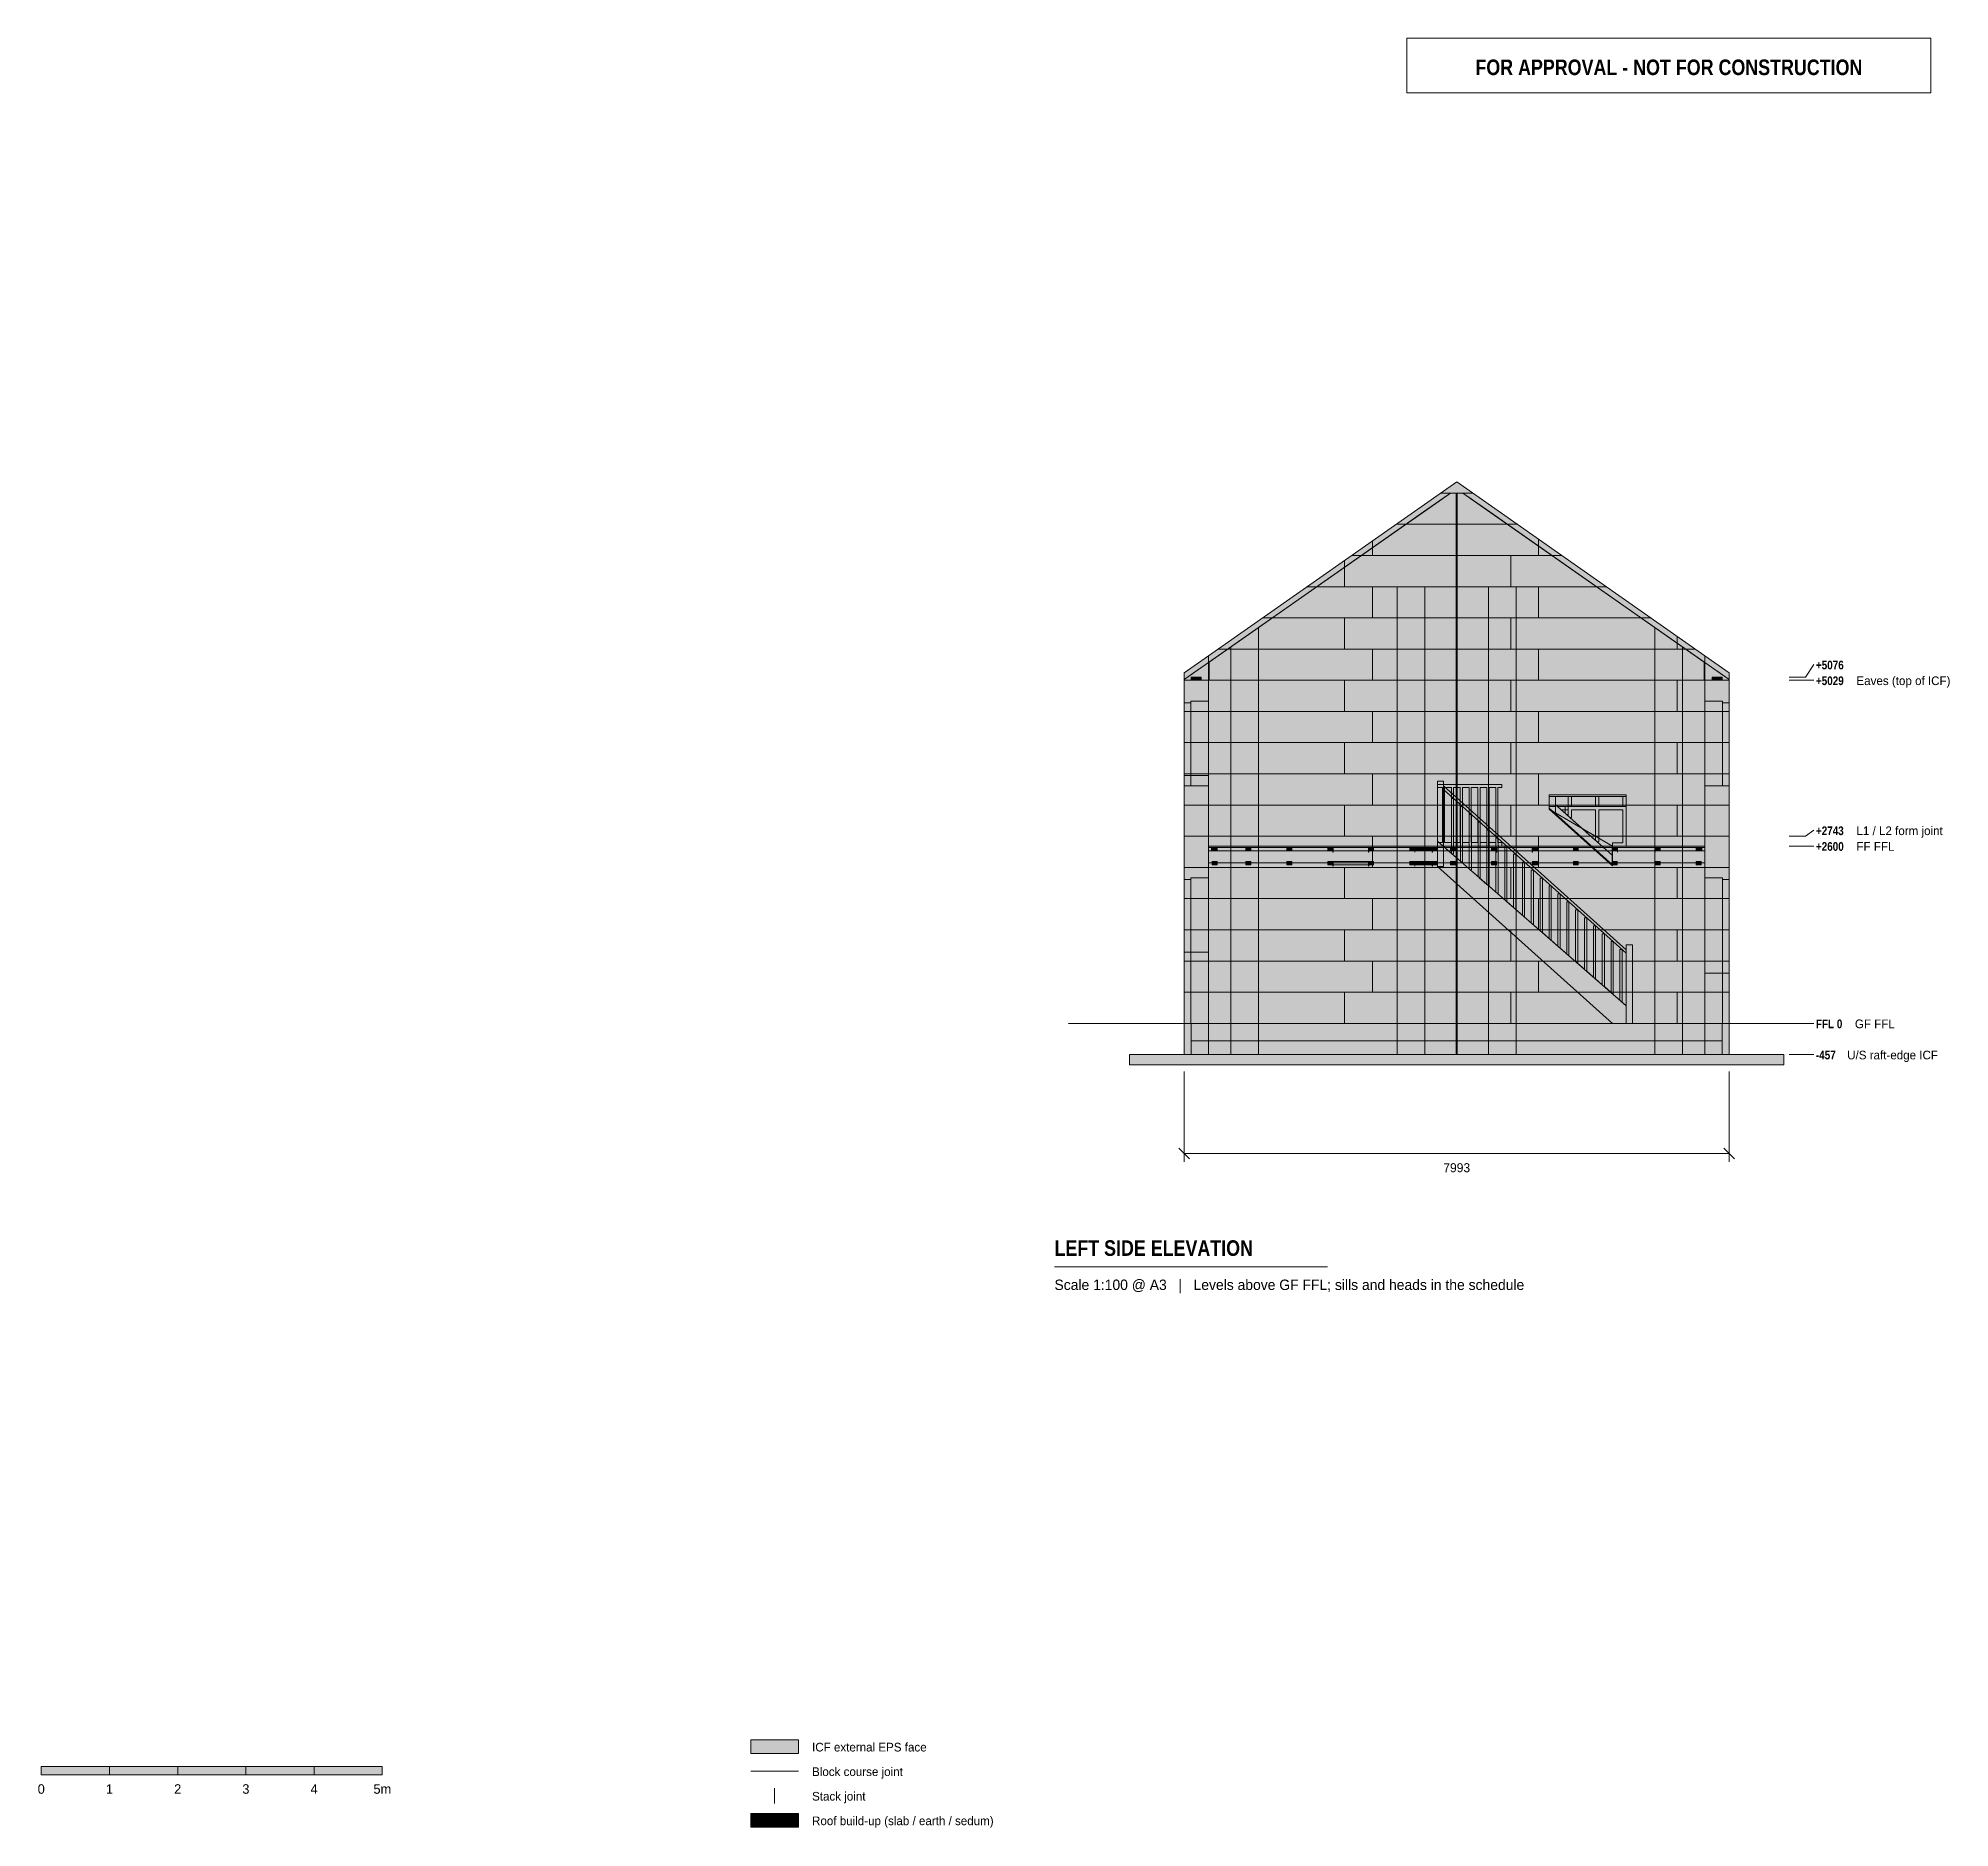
# Model space of a CAD drawing. Header units: millimetres. Extents: x -24790 to 3233, y -11789 to 14439.
import ezdxf
from ezdxf.enums import TextEntityAlignment as Align

# ---------------------------------------------------------------- set-up
doc = ezdxf.new("R2010")
doc.units = ezdxf.units.MM
doc.linetypes.add('DASHED', pattern=[1.524, 1.27, -0.254])
for name, color, linetype in [('FILL-BELOW', 7, 'Continuous'), ('FILL-C_B2D199', 7, 'Continuous'), ('FILL-C_CCB294', 7, 'Continuous'), ('FILL-EPS', 7, 'Continuous'), ('FILL-INK', 7, 'Continuous'), ('FILL-LIGHT', 7, 'Continuous'), ('FILL-TIMBER', 7, 'Continuous'), ('FILL-WHITE', 7, 'Continuous'), ('LINE-C_2E8C94', 7, 'Continuous'), ('LINE-C_337880', 7, 'Continuous'), ('LINE-INK', 7, 'Continuous'), ('LINE-RED', 7, 'Continuous'), ('LINE-STEEL', 7, 'Continuous'), ('LINE-STEEL-DASH', 7, 'DASHED'), ('LINE-STEEL_GREY', 7, 'Continuous'), ('LINE-TEAL_DK-DASH', 7, 'DASHED'), ('LINE-TIMBER_DK', 7, 'Continuous'), ('TEXT-INK', 7, 'Continuous'), ('TEXT-RED', 7, 'Continuous'), ('TEXT-STEEL', 7, 'Continuous'), ('TEXT-STEEL_GREY', 7, 'Continuous')]:
    doc.layers.add(name, color=color, linetype=linetype)
doc.styles.add('OpenSansCondensed-Bold', font='OpenSansCondensed-Bold.ttf')

msp = doc.modelspace()

# ---------------------------------------------------------------- texts
at = {"layer": 'TEXT-INK'}
for s, height, p in [('7993', 132.1, (-3995, -2181)), ('0', 140, (-24746, -11291)), ('1', 140, (-23746, -11291)), ('2', 140, (-22746, -11291)), ('3', 140, (-21746, -11291)), ('4', 140, (-20746, -11291)), ('5m', 139.7, (-19746, -11291))]:
    msp.add_text(s, height=height, dxfattribs=at).set_placement(p, align=Align.CENTER)
at = {"layer": 'TEXT-INK', "style": 'OpenSansCondensed-Bold'}
msp.add_text('LEFT SIDE ELEVATION', height=228.6, dxfattribs=at).set_placement((-9892, -3407))
at = {"layer": 'TEXT-INK'}
for s, p in [('ICF external EPS face', (-13446, -10671)), ('Block course joint', (-13446, -11031)), ('Stack joint', (-13446, -11391)), ('Roof build-up (slab / earth / sedum)', (-13446, -11751))]:
    msp.add_text(s, height=127, dxfattribs=at).set_placement(p)
at = {"layer": 'TEXT-RED', "style": 'OpenSansCondensed-Bold'}
msp.add_text('FOR APPROVAL - NOT FOR CONSTRUCTION', height=228.6, dxfattribs=at).set_placement((-885, 13899), align=Align.CENTER)
at = {"layer": 'TEXT-STEEL', "style": 'OpenSansCondensed-Bold'}
for s, p in [('+5076', (1270, 5189)), ('+5029', (1270, 4959)), ('+2743', (1270, 2760)), ('+2600', (1270, 2530)), ('FFL 0', (1270, -70)), ('-457', (1270, -527))]:
    msp.add_text(s, height=127, dxfattribs=at).set_placement(p)
at = {"layer": 'TEXT-STEEL'}
for s, p in [('Eaves (top of ICF)', (1865, 4959)), ('L1 / L2 form joint', (1865, 2760)), ('FF FFL', (1865, 2530)), ('GF FFL', (1842, -70)), ('U/S raft-edge ICF', (1729, -527))]:
    msp.add_text(s, height=127, dxfattribs=at).set_placement(p)
at = {"layer": 'TEXT-STEEL_GREY'}
msp.add_text('Scale 1:100 @ A3   |   Levels above GF FFL; sills and heads in the schedule', height=152.4, dxfattribs=at).set_placement((-9892, -3907))

# ---------------------------------------------------------------- hatches: boundary and pattern name
at = {"layer": 'FILL-BELOW', "true_color": 0x8c8c91}
h = msp.add_hatch(color=252, dxfattribs=at)
h.dxf.hatch_style = 1
h.paths.add_polyline_path([(-2639, 3328), (-2639, 3350), (-1513, 3350), (-1513, 3328)])
h = msp.add_hatch(color=252, dxfattribs=at)
h.dxf.hatch_style = 1
h.paths.add_polyline_path([(-2639, 3350), (-1513, 3350), (-1513, 3328), (-2639, 3328)])
h = msp.add_hatch(color=252, dxfattribs=at)
h.dxf.hatch_style = 1
h.paths.add_polyline_path([(-2639, 3328), (-2639, 3350), (-1513, 3350), (-1513, 3328)])
h = msp.add_hatch(color=252, dxfattribs=at)
h.dxf.hatch_style = 1
h.paths.add_polyline_path([(-2639, 3350), (-1513, 3350), (-1513, 3328), (-2639, 3328)])
h = msp.add_hatch(color=252, dxfattribs=at)
h.dxf.hatch_style = 1
h.paths.add_polyline_path([(-7636, 2578), (-7636, 2600), (-6356, 2600), (-3956, 2600), (-1556, 2600), (-356, 2600), (-356, 2578), (-1556, 2578), (-3956, 2578), (-6356, 2578)])
h = msp.add_hatch(color=252, dxfattribs=at)
h.dxf.hatch_style = 1
h.paths.add_polyline_path([(-7636, 2578), (-7636, 2600), (-7556, 2600), (-6356, 2600), (-5156, 2600), (-4278, 2600), (-4278, 2578), (-5156, 2578), (-6356, 2578), (-7556, 2578)])
h = msp.add_hatch(color=252, dxfattribs=at)
h.dxf.hatch_style = 1
h.paths.add_polyline_path([(-7636, 2600), (-7556, 2600), (-6356, 2600), (-3956, 2600), (-1556, 2600), (-356, 2600), (-356, 2578), (-1556, 2578), (-3956, 2578), (-6356, 2578), (-7556, 2578), (-7636, 2578)])
h = msp.add_hatch(color=252, dxfattribs=at)
h.dxf.hatch_style = 1
h.paths.add_polyline_path([(-7636, 2578), (-7636, 2600), (-7556, 2600), (-5156, 2600), (-2756, 2600), (-1556, 2600), (-356, 2600), (-356, 2578), (-2756, 2578), (-5156, 2578), (-6356, 2578), (-7556, 2578)])
h = msp.add_hatch(color=252, dxfattribs=at)
h.dxf.hatch_style = 1
h.paths.add_polyline_path([(-7636, 2600), (-7556, 2600), (-6356, 2600), (-3956, 2600), (-1556, 2600), (-356, 2600), (-356, 2578), (-1556, 2578), (-3956, 2578), (-6356, 2578), (-7556, 2578), (-7636, 2578)])
h = msp.add_hatch(color=252, dxfattribs=at)
h.dxf.hatch_style = 1
h.paths.add_polyline_path([(-7636, 2578), (-7636, 2600), (-7556, 2600), (-5156, 2600), (-2756, 2600), (-1556, 2600), (-356, 2600), (-356, 2578), (-2756, 2578), (-5156, 2578), (-6356, 2578), (-7556, 2578)])
h = msp.add_hatch(color=252, dxfattribs=at)
h.dxf.hatch_style = 1
h.paths.add_polyline_path([(-7636, 2600), (-7556, 2600), (-6356, 2600), (-3956, 2600), (-1556, 2600), (-356, 2600), (-356, 2578), (-1556, 2578), (-3956, 2578), (-6356, 2578), (-7556, 2578), (-7636, 2578)])
h = msp.add_hatch(color=252, dxfattribs=at)
h.dxf.hatch_style = 1
h.paths.add_polyline_path([(-7636, 2578), (-7636, 2600), (-7556, 2600), (-5156, 2600), (-2756, 2600), (-1556, 2600), (-356, 2600), (-356, 2578), (-2756, 2578), (-5156, 2578), (-6356, 2578), (-7556, 2578)])
h = msp.add_hatch(color=252, dxfattribs=at)
h.dxf.hatch_style = 1
h.paths.add_polyline_path([(-7636, 2600), (-7556, 2600), (-6356, 2600), (-3956, 2600), (-1556, 2600), (-356, 2600), (-356, 2578), (-1556, 2578), (-3956, 2578), (-6356, 2578), (-7556, 2578), (-7636, 2578)])
h = msp.add_hatch(color=252, dxfattribs=at)
h.dxf.hatch_style = 1
h.paths.add_polyline_path([(-7636, 2578), (-7636, 2600), (-7556, 2600), (-5156, 2600), (-2756, 2600), (-1556, 2600), (-356, 2600), (-356, 2578), (-2756, 2578), (-5156, 2578), (-6356, 2578), (-7556, 2578)])
h = msp.add_hatch(color=252, dxfattribs=at)
h.dxf.hatch_style = 1
h.paths.add_polyline_path([(-7636, 2600), (-356, 2600), (-356, 2578), (-7556, 2578), (-7636, 2578)])
h = msp.add_hatch(color=252, dxfattribs=at)
h.dxf.hatch_style = 1
h.paths.add_polyline_path([(-7636, 2578), (-7636, 2600), (-6356, 2600), (-3956, 2600), (-1556, 2600), (-356, 2600), (-356, 2578), (-1556, 2578), (-3956, 2578), (-6356, 2578)])
h = msp.add_hatch(color=252, dxfattribs=at)
h.dxf.hatch_style = 1
h.paths.add_polyline_path([(-7636, 2578), (-7636, 2600), (-7556, 2600), (-5156, 2600), (-2756, 2600), (-1556, 2600), (-356, 2600), (-356, 2578), (-2756, 2578), (-5156, 2578), (-6356, 2578), (-7556, 2578)])
h = msp.add_hatch(color=252, dxfattribs=at)
h.dxf.hatch_style = 1
h.paths.add_polyline_path([(-7636, 2600), (-7556, 2600), (-6356, 2600), (-3956, 2600), (-1556, 2600), (-356, 2600), (-356, 2578), (-1556, 2578), (-3956, 2578), (-6356, 2578), (-7556, 2578), (-7636, 2578)])
h = msp.add_hatch(color=252, dxfattribs=at)
h.dxf.hatch_style = 1
h.paths.add_polyline_path([(-7636, 2578), (-7636, 2600), (-7556, 2600), (-5156, 2600), (-2756, 2600), (-1556, 2600), (-356, 2600), (-356, 2578), (-2756, 2578), (-5156, 2578), (-6356, 2578), (-7556, 2578)])
h = msp.add_hatch(color=252, dxfattribs=at)
h.dxf.hatch_style = 1
h.paths.add_polyline_path([(-7636, 2600), (-7556, 2600), (-6356, 2600), (-3956, 2600), (-1556, 2600), (-356, 2600), (-356, 2578), (-1556, 2578), (-3956, 2578), (-6356, 2578), (-7556, 2578), (-7636, 2578)])
h = msp.add_hatch(color=252, dxfattribs=at)
h.dxf.hatch_style = 1
h.paths.add_polyline_path([(-7636, 2578), (-7636, 2600), (-7556, 2600), (-5156, 2600), (-2756, 2600), (-1556, 2600), (-356, 2600), (-356, 2578), (-2756, 2578), (-5156, 2578), (-6356, 2578), (-7556, 2578)])
h = msp.add_hatch(color=252, dxfattribs=at)
h.dxf.hatch_style = 1
h.paths.add_polyline_path([(-7636, 2600), (-7556, 2600), (-6356, 2600), (-3956, 2600), (-1556, 2600), (-356, 2600), (-356, 2578), (-1556, 2578), (-3956, 2578), (-6356, 2578), (-7556, 2578), (-7636, 2578)])
h = msp.add_hatch(color=252, dxfattribs=at)
h.dxf.hatch_style = 1
h.paths.add_polyline_path([(-7636, 2578), (-7636, 2600), (-7556, 2600), (-5156, 2600), (-2756, 2600), (-1556, 2600), (-356, 2600), (-356, 2578), (-2756, 2578), (-5156, 2578), (-6356, 2578), (-7556, 2578)])
h = msp.add_hatch(color=252, dxfattribs=at)
h.dxf.hatch_style = 1
h.paths.add_polyline_path([(-7636, 2600), (-7556, 2600), (-6356, 2600), (-3956, 2600), (-1556, 2600), (-356, 2600), (-356, 2578), (-1556, 2578), (-3956, 2578), (-6356, 2578), (-7556, 2578), (-7636, 2578)])
h = msp.add_hatch(color=252, dxfattribs=at)
h.dxf.hatch_style = 1
h.paths.add_polyline_path([(-7636, 2578), (-7636, 2600), (-7556, 2600), (-6356, 2600), (-5156, 2600), (-4278, 2600), (-4278, 2578), (-5156, 2578), (-6356, 2578), (-7556, 2578)])
h = msp.add_hatch(color=252, dxfattribs=at)
h.dxf.hatch_style = 1
h.paths.add_polyline_path([(-7636, 2600), (-356, 2600), (-356, 2578), (-7556, 2578), (-7636, 2578)])
h = msp.add_hatch(color=252, dxfattribs=at)
h.dxf.hatch_style = 1
h.paths.add_polyline_path([(-4278, 2600), (-3956, 2600), (-1713, 2600), (-1713, 2578), (-3956, 2578), (-4278, 2578)])
h = msp.add_hatch(color=252, dxfattribs=at)
h.dxf.hatch_style = 1
h.paths.add_polyline_path([(-4278, 2578), (-4278, 2600), (-2756, 2600), (-1713, 2600), (-1713, 2578), (-2756, 2578), (-4278, 2578)])
h = msp.add_hatch(color=252, dxfattribs=at)
h.dxf.hatch_style = 1
h.paths.add_polyline_path([(-4278, 2600), (-3956, 2600), (-1713, 2600), (-1713, 2578), (-3956, 2578), (-4278, 2578)])
h = msp.add_hatch(color=252, dxfattribs=at)
h.dxf.hatch_style = 1
h.paths.add_polyline_path([(-4278, 2578), (-4278, 2600), (-2756, 2600), (-1713, 2600), (-1713, 2578), (-2756, 2578), (-4278, 2578)])
h = msp.add_hatch(color=252, dxfattribs=at)
h.dxf.hatch_style = 1
h.paths.add_polyline_path([(-1713, 2600), (-1556, 2600), (-356, 2600), (-356, 2578), (-1556, 2578), (-1713, 2578)])
h = msp.add_hatch(color=252, dxfattribs=at)
h.dxf.hatch_style = 1
h.paths.add_polyline_path([(-1713, 2600), (-1556, 2600), (-356, 2600), (-356, 2578), (-1556, 2578), (-1713, 2578)])
at = {"layer": 'FILL-C_B2D199', "true_color": 0xb2d199}
h = msp.add_hatch(color=253, dxfattribs=at)
h.dxf.hatch_style = 1
h.paths.add_polyline_path([(-13886, -11781), (-13646, -11781), (-13646, -11581), (-13886, -11581)])
at = {"layer": 'FILL-C_CCB294', "true_color": 0xccb294}
h = msp.add_hatch(color=253, dxfattribs=at)
h.dxf.hatch_style = 1
h.paths.add_polyline_path([(-14116, -11781), (-13886, -11781), (-13886, -11581), (-14116, -11581)])
at = {"layer": 'FILL-EPS', "true_color": 0xccffff}
h = msp.add_hatch(color=7, dxfattribs=at)
h.dxf.hatch_style = 1
h.paths.add_polyline_path([(-7637, 2743), (-7637, 2743), (-7636, 2743), (-7636, 5387), (-3996, 7936), (-356, 5387), (-356, 2743), (-7636, 2743)])
h = msp.add_hatch(color=7, dxfattribs=at)
h.dxf.hatch_style = 1
h.paths.add_polyline_path([(-7636, 2743), (-7636, 5387), (-3996, 7936), (-356, 5387), (-356, 2743)])
h = msp.add_hatch(color=7, dxfattribs=at)
h.dxf.hatch_style = 1
h.paths.add_polyline_path([(-7636, 2743), (-7636, 5288), (-4088, 7772), (-3904, 7772), (-3788, 7692), (-3787, 7690), (-3787, 7690), (-3787, 7690), (-3787, 7690), (-356, 5288), (-356, 2743)])
h = msp.add_hatch(color=7, dxfattribs=at)
h.dxf.hatch_style = 1
h.paths.add_polyline_path([(-7636, 2743), (-7636, 5288), (-7626, 5295), (-4088, 7772), (-3904, 7772), (-3559, 7531), (-366, 5295), (-356, 5288), (-356, 5029), (-356, 2743)])
h = msp.add_hatch(color=7, dxfattribs=at)
h.dxf.hatch_style = 1
h.paths.add_polyline_path([(-7636, 2743), (-7636, 5029), (-7626, 5029), (-7626, 5295), (-4433, 7531), (-4433, 7531), (-4432, 7532), (-4432, 7532), (-4181, 7707), (-4088, 7772), (-4088, 7772), (-4088, 7772), (-3904, 7772), (-366, 5295), (-366, 5029), (-356, 5029), (-356, 2743)])
h = msp.add_hatch(color=7, dxfattribs=at)
h.dxf.hatch_style = 1
h.paths.add_polyline_path([(-7636, 2743), (-7636, 5288), (-4205, 7690), (-4205, 7690), (-4204, 7692), (-4204, 7692), (-4204, 7691), (-4088, 7772), (-3904, 7772), (-356, 5288), (-356, 2743)])
h = msp.add_hatch(color=7, dxfattribs=at)
h.dxf.hatch_style = 1
h.paths.add_polyline_path([(-7992, 5138), (-7636, 5387), (-7636, 5029), (-7992, 5029)])
h = msp.add_hatch(color=7, dxfattribs=at)
h.dxf.hatch_style = 1
h.paths.add_polyline_path([(-7992, 5138), (-7636, 5387), (-7636, 5029), (-7992, 5029)])
h = msp.add_hatch(color=7, dxfattribs=at)
h.dxf.hatch_style = 1
h.paths.add_polyline_path([(-356, 5029), (-356, 5387), (0, 5138), (0, 5029)])
h = msp.add_hatch(color=7, dxfattribs=at)
h.dxf.hatch_style = 1
h.paths.add_polyline_path([(-356, 5387), (0, 5138), (0, 5029), (-356, 5029)])
h = msp.add_hatch(color=7, dxfattribs=at)
h.dxf.hatch_style = 1
h.paths.add_polyline_path([(-7992, 2743), (-7992, 5039), (-7636, 5288), (-7636, 5289), (-7636, 5288), (-7636, 2743)])
h = msp.add_hatch(color=7, dxfattribs=at)
h.dxf.hatch_style = 1
h.paths.add_polyline_path([(-7992, 5031), (-7992, 5029), (-7992, 5039), (-7862, 5130), (-7861, 5130), (-7861, 5130), (-7860, 5131), (-7860, 5131), (-7636, 5288), (-7636, 5031), (-7636, 5030), (-7636, 5029), (-7636, 5029), (-7636, 2743), (-7636, 2743), (-7992, 2743), (-7992, 5029), (-7992, 5031)])
h = msp.add_hatch(color=7, dxfattribs=at)
h.dxf.hatch_style = 1
h.paths.add_polyline_path([(-7992, 5029), (-7992, 5039), (-7636, 5288), (-7636, 5029)])
h = msp.add_hatch(color=7, dxfattribs=at)
h.dxf.hatch_style = 1
h.paths.add_polyline_path([(-7992, 2743), (-7992, 5039), (-7992, 5039), (-7992, 5039), (-7992, 5039), (-7636, 5288), (-7636, 4213), (-7636, 2743)])
h = msp.add_hatch(color=7, dxfattribs=at)
h.dxf.hatch_style = 1
h.paths.add_polyline_path([(-7636, 5029), (-7636, 5288), (-7626, 5295), (-7626, 5029)])
h = msp.add_hatch(color=7, dxfattribs=at)
h.dxf.hatch_style = 1
h.paths.add_polyline_path([(-366, 5029), (-366, 5295), (-356, 5288), (-356, 5029)])
h = msp.add_hatch(color=7, dxfattribs=at)
h.dxf.hatch_style = 1
h.paths.add_polyline_path([(-356, 5290), (-356, 5290), (-356, 5290), (-356, 5288), (0, 5039), (0, 4212), (0, 2743), (-356, 2743), (-356, 5288), (-356, 5288), (-356, 5288), (-356, 5288), (-356, 5290)])
h = msp.add_hatch(color=7, dxfattribs=at)
h.dxf.hatch_style = 1
h.paths.add_polyline_path([(-356, 2743), (-356, 5288), (0, 5039), (0, 4214), (0, 4213), (0, 2743)])
h = msp.add_hatch(color=7, dxfattribs=at)
h.dxf.hatch_style = 1
h.paths.add_polyline_path([(-356, 2742), (-356, 5029), (-356, 5029), (-356, 5029), (-356, 5288), (0, 5039), (0, 5030), (0, 5029), (0, 4214), (0, 4213), (0, 4213), (0, 2743), (-356, 2743)])
h = msp.add_hatch(color=7, dxfattribs=at)
h.dxf.hatch_style = 1
h.paths.add_polyline_path([(-356, 5029), (-356, 5288), (-130, 5130), (-130, 5130), (0, 5039), (0, 5029), (-356, 5029)])
h = msp.add_hatch(color=7, dxfattribs=at)
h.dxf.hatch_style = 1
h.paths.add_polyline_path([(-7992, 2743), (-7992, 5029), (-7636, 5029), (-7636, 5030), (-7636, 5029), (-7636, 2743), (-7636, 2743), (-7636, 2743), (-7636, 2743)])
h = msp.add_hatch(color=7, dxfattribs=at)
h.dxf.hatch_style = 1
h.paths.add_polyline_path([(-7992, 2743), (-7992, 5029), (-7636, 5029), (-7636, 2743)])
h = msp.add_hatch(color=7, dxfattribs=at)
h.dxf.hatch_style = 1
h.paths.add_polyline_path([(-7992, 5029), (-7636, 5029), (-7636, 2743), (-7992, 2743)])
h = msp.add_hatch(color=7, dxfattribs=at)
h.dxf.hatch_style = 1
h.paths.add_polyline_path([(-356, 2742), (-356, 2742), (-356, 2742), (-356, 2743), (-356, 2743), (-356, 5029), (-356, 5029), (-356, 5030), (-356, 5029), (0, 5029), (0, 4215), (0, 4214), (0, 4214), (0, 4213), (0, 2743), (-356, 2743), (-356, 2742), (-356, 2742), (-356, 2742)])
h = msp.add_hatch(color=7, dxfattribs=at)
h.dxf.hatch_style = 1
h.paths.add_polyline_path([(-356, 2743), (-356, 5029), (0, 5029), (0, 2743)])
h = msp.add_hatch(color=7, dxfattribs=at)
h.dxf.hatch_style = 1
h.paths.add_polyline_path([(-356, 5029), (0, 5029), (0, 2743), (-356, 2743)])
h = msp.add_hatch(color=7, dxfattribs=at)
h.dxf.hatch_style = 1
h.paths.add_polyline_path([(-7992, 4700), (-7891, 4700), (-7891, 3633), (-7992, 3633)])
h = msp.add_hatch(color=7, dxfattribs=at)
h.dxf.hatch_style = 1
h.paths.add_polyline_path([(-7992, 3633), (-7992, 4700), (-7891, 4700), (-7891, 3633)])
h = msp.add_hatch(color=7, dxfattribs=at)
h.dxf.hatch_style = 1
h.paths.add_polyline_path([(-7992, 4700), (-7891, 4700), (-7891, 3480), (-7992, 3480)])
h = msp.add_hatch(color=7, dxfattribs=at)
h.dxf.hatch_style = 1
h.paths.add_polyline_path([(-7992, 3480), (-7992, 4700), (-7891, 4700), (-7891, 3480)])
h = msp.add_hatch(color=7, dxfattribs=at)
h.dxf.hatch_style = 1
h.paths.add_polyline_path([(-7992, 4700), (-7891, 4700), (-7891, 3480), (-7992, 3480)])
h = msp.add_hatch(color=7, dxfattribs=at)
h.dxf.hatch_style = 1
h.paths.add_polyline_path([(-7992, 3480), (-7992, 4700), (-7891, 4700), (-7891, 3480)])
h = msp.add_hatch(color=7, dxfattribs=at)
h.dxf.hatch_style = 1
h.paths.add_polyline_path([(-7992, 4700), (-7891, 4700), (-7891, 3633), (-7992, 3633)])
h = msp.add_hatch(color=7, dxfattribs=at)
h.dxf.hatch_style = 1
h.paths.add_polyline_path([(-7992, 3633), (-7992, 4700), (-7891, 4700), (-7891, 3633)])
h = msp.add_hatch(color=7, dxfattribs=at)
h.dxf.hatch_style = 1
h.paths.add_polyline_path([(-7891, 4725), (-7636, 4725), (-7636, 3633), (-7891, 3633)])
h = msp.add_hatch(color=7, dxfattribs=at)
h.dxf.hatch_style = 1
h.paths.add_polyline_path([(-7891, 3633), (-7891, 4725), (-7636, 4725), (-7636, 3633)])
h = msp.add_hatch(color=7, dxfattribs=at)
h.dxf.hatch_style = 1
h.paths.add_polyline_path([(-7891, 4725), (-7636, 4725), (-7636, 3480), (-7891, 3480)])
h = msp.add_hatch(color=7, dxfattribs=at)
h.dxf.hatch_style = 1
h.paths.add_polyline_path([(-7891, 3480), (-7891, 4725), (-7636, 4725), (-7636, 3480)])
h = msp.add_hatch(color=7, dxfattribs=at)
h.dxf.hatch_style = 1
h.paths.add_polyline_path([(-7891, 4725), (-7636, 4725), (-7636, 3480), (-7891, 3480)])
h = msp.add_hatch(color=7, dxfattribs=at)
h.dxf.hatch_style = 1
h.paths.add_polyline_path([(-7891, 3480), (-7891, 4725), (-7636, 4725), (-7636, 3480)])
h = msp.add_hatch(color=7, dxfattribs=at)
h.dxf.hatch_style = 1
h.paths.add_polyline_path([(-7891, 4725), (-7636, 4725), (-7636, 3633), (-7891, 3633)])
h = msp.add_hatch(color=7, dxfattribs=at)
h.dxf.hatch_style = 1
h.paths.add_polyline_path([(-7891, 3633), (-7891, 4725), (-7636, 4725), (-7636, 3633)])
h = msp.add_hatch(color=7, dxfattribs=at)
h.dxf.hatch_style = 1
h.paths.add_polyline_path([(-356, 4725), (-101, 4725), (-101, 3480), (-356, 3480)])
h = msp.add_hatch(color=7, dxfattribs=at)
h.dxf.hatch_style = 1
h.paths.add_polyline_path([(-356, 3480), (-356, 4725), (-101, 4725), (-101, 3480)])
h = msp.add_hatch(color=7, dxfattribs=at)
h.dxf.hatch_style = 1
h.paths.add_polyline_path([(-356, 4725), (-101, 4725), (-101, 3480), (-356, 3480)])
h = msp.add_hatch(color=7, dxfattribs=at)
h.dxf.hatch_style = 1
h.paths.add_polyline_path([(-356, 3480), (-356, 4725), (-101, 4725), (-101, 3480)])
h = msp.add_hatch(color=7, dxfattribs=at)
h.dxf.hatch_style = 1
h.paths.add_polyline_path([(-356, 4725), (-101, 4725), (-101, 3480), (-356, 3480)])
h = msp.add_hatch(color=7, dxfattribs=at)
h.dxf.hatch_style = 1
h.paths.add_polyline_path([(-356, 3480), (-356, 4725), (-101, 4725), (-101, 3480)])
h = msp.add_hatch(color=7, dxfattribs=at)
h.dxf.hatch_style = 1
h.paths.add_polyline_path([(-356, 4725), (-101, 4725), (-101, 3480), (-356, 3480)])
h = msp.add_hatch(color=7, dxfattribs=at)
h.dxf.hatch_style = 1
h.paths.add_polyline_path([(-356, 3480), (-356, 4725), (-101, 4725), (-101, 3480)])
h = msp.add_hatch(color=7, dxfattribs=at)
h.dxf.hatch_style = 1
h.paths.add_polyline_path([(-101, 4700), (0, 4700), (0, 3480), (-101, 3480)])
h = msp.add_hatch(color=7, dxfattribs=at)
h.dxf.hatch_style = 1
h.paths.add_polyline_path([(-101, 3480), (-101, 4700), (0, 4700), (0, 3480)])
h = msp.add_hatch(color=7, dxfattribs=at)
h.dxf.hatch_style = 1
h.paths.add_polyline_path([(-101, 4700), (0, 4700), (0, 3480), (-101, 3480)])
h = msp.add_hatch(color=7, dxfattribs=at)
h.dxf.hatch_style = 1
h.paths.add_polyline_path([(-101, 3480), (-101, 4700), (0, 4700), (0, 3480)])
h = msp.add_hatch(color=7, dxfattribs=at)
h.dxf.hatch_style = 1
h.paths.add_polyline_path([(-101, 4700), (0, 4700), (0, 3480), (-101, 3480)])
h = msp.add_hatch(color=7, dxfattribs=at)
h.dxf.hatch_style = 1
h.paths.add_polyline_path([(-101, 3480), (-101, 4700), (0, 4700), (0, 3480)])
h = msp.add_hatch(color=7, dxfattribs=at)
h.dxf.hatch_style = 1
h.paths.add_polyline_path([(-101, 4700), (0, 4700), (0, 3480), (-101, 3480)])
h = msp.add_hatch(color=7, dxfattribs=at)
h.dxf.hatch_style = 1
h.paths.add_polyline_path([(-101, 3480), (-101, 4700), (0, 4700), (0, 3480)])
h = msp.add_hatch(color=7, dxfattribs=at)
h.dxf.hatch_style = 1
h.paths.add_polyline_path([(-7992, 0), (-7992, 2743), (-7636, 2743), (-7636, 2745), (-7636, 2745), (-7636, 0), (-7636, 0), (-7636, 0), (-7636, 0)])
h = msp.add_hatch(color=7, dxfattribs=at)
h.dxf.hatch_style = 1
h.paths.add_polyline_path([(-7992, 0), (-7992, 2743), (-7636, 2743), (-7636, 0)])
h = msp.add_hatch(color=7, dxfattribs=at)
h.dxf.hatch_style = 1
h.paths.add_polyline_path([(-7992, 2743), (-7636, 2743), (-7636, 2743), (-7636, 2743), (-7636, 2743), (-7636, 0), (-7636, 0), (-7636, 0), (-7636, -2), (-7636, -2), (-7636, 0), (-7992, 0)])
h = msp.add_hatch(color=7, dxfattribs=at)
h.dxf.hatch_style = 1
h.paths.add_polyline_path([(-7992, 0), (-7992, 2743), (-7636, 2743), (-7636, 0)])
h = msp.add_hatch(color=7, dxfattribs=at)
h.dxf.hatch_style = 1
h.paths.add_polyline_path([(-7992, 2743), (-7636, 2743), (-7636, 0), (-7992, 0)])
h = msp.add_hatch(color=7, dxfattribs=at)
h.dxf.hatch_style = 1
h.paths.add_polyline_path([(-7992, 2743), (-7636, 2743), (-7636, 0), (-7992, 0)])
h = msp.add_hatch(color=7, dxfattribs=at)
h.dxf.hatch_style = 1
h.paths.add_polyline_path([(-7636, 0), (-7636, 2743), (-356, 2743), (-356, 0)])
h = msp.add_hatch(color=7, dxfattribs=at)
h.dxf.hatch_style = 1
h.paths.add_polyline_path([(-7636, 2743), (-356, 2743), (-356, 0), (-7636, 0)])
h = msp.add_hatch(color=7, dxfattribs=at)
h.dxf.hatch_style = 1
h.paths.add_polyline_path([(-7636, 2743), (-7636, 2742), (-7636, 2742), (-7636, 2742), (-7636, 2742)])
h = msp.add_hatch(color=7, dxfattribs=at)
h.dxf.hatch_style = 1
h.paths.add_polyline_path([(-7636, 0), (-7636, 2743), (-356, 2743), (-356, 0)])
h = msp.add_hatch(color=7, dxfattribs=at)
h.dxf.hatch_style = 1
h.paths.add_polyline_path([(-7636, 2743), (-356, 2743), (-356, 0), (-7636, 0)])
h = msp.add_hatch(color=7, dxfattribs=at)
h.dxf.hatch_style = 1
h.paths.add_polyline_path([(-7636, 0), (-7636, 2743), (-356, 2743), (-356, 0)])
h = msp.add_hatch(color=7, dxfattribs=at)
h.dxf.hatch_style = 1
h.paths.add_polyline_path([(-7636, 2743), (-356, 2743), (-356, 0), (-7636, 0)])
h = msp.add_hatch(color=7, dxfattribs=at)
h.dxf.hatch_style = 1
h.paths.add_polyline_path([(-356, 2745), (-356, 2743), (0, 2743), (0, 0), (-356, 0), (-356, 0), (-356, 2743), (-356, 2743), (-356, 2743), (-356, 2745)])
h = msp.add_hatch(color=7, dxfattribs=at)
h.dxf.hatch_style = 1
h.paths.add_polyline_path([(-356, 0), (-356, 2743), (0, 2743), (0, 0)])
h = msp.add_hatch(color=7, dxfattribs=at)
h.dxf.hatch_style = 1
h.paths.add_polyline_path([(-356, 2742), (-356, 2743), (-356, 2742)])
h = msp.add_hatch(color=7, dxfattribs=at)
h.dxf.hatch_style = 1
h.paths.add_polyline_path([(-356, 0), (-356, 2743), (0, 2743), (0, 0)])
h = msp.add_hatch(color=7, dxfattribs=at)
h.dxf.hatch_style = 1
h.paths.add_polyline_path([(-356, 2743), (0, 2743), (0, 0), (-356, 0)])
h = msp.add_hatch(color=7, dxfattribs=at)
h.dxf.hatch_style = 1
h.paths.add_polyline_path([(-356, -2), (-356, -2), (-356, 2743), (-356, 2743), (0, 2743), (0, 0), (-356, 0)])
h = msp.add_hatch(color=7, dxfattribs=at)
h.dxf.hatch_style = 1
h.paths.add_polyline_path([(-356, 2743), (0, 2743), (0, 0), (-356, 0)])
h = msp.add_hatch(color=7, dxfattribs=at)
h.dxf.hatch_style = 1
h.paths.add_polyline_path([(-7992, 2109), (-7891, 2109), (-7891, 1042), (-7992, 1042)])
h = msp.add_hatch(color=7, dxfattribs=at)
h.dxf.hatch_style = 1
h.paths.add_polyline_path([(-7992, 1042), (-7992, 2109), (-7891, 2109), (-7891, 1042)])
h = msp.add_hatch(color=7, dxfattribs=at)
h.dxf.hatch_style = 1
h.paths.add_polyline_path([(-7992, 2109), (-7891, 2109), (-7891, 1042), (-7992, 1042)])
h = msp.add_hatch(color=7, dxfattribs=at)
h.dxf.hatch_style = 1
h.paths.add_polyline_path([(-7992, 1042), (-7992, 2109), (-7891, 2109), (-7891, 1042)])
h = msp.add_hatch(color=7, dxfattribs=at)
h.dxf.hatch_style = 1
h.paths.add_polyline_path([(-7992, 2109), (-7891, 2109), (-7891, 0), (-7992, 0)])
h = msp.add_hatch(color=7, dxfattribs=at)
h.dxf.hatch_style = 1
h.paths.add_polyline_path([(-7992, 0), (-7992, 2109), (-7891, 2109), (-7891, 0)])
h = msp.add_hatch(color=7, dxfattribs=at)
h.dxf.hatch_style = 1
h.paths.add_polyline_path([(-7992, 2109), (-7891, 2109), (-7891, 0), (-7992, 0)])
h = msp.add_hatch(color=7, dxfattribs=at)
h.dxf.hatch_style = 1
h.paths.add_polyline_path([(-7992, 0), (-7992, 2109), (-7891, 2109), (-7891, 0)])
h = msp.add_hatch(color=7, dxfattribs=at)
h.dxf.hatch_style = 1
h.paths.add_polyline_path([(-7992, 2109), (-7891, 2109), (-7891, 1042), (-7992, 1042)])
h = msp.add_hatch(color=7, dxfattribs=at)
h.dxf.hatch_style = 1
h.paths.add_polyline_path([(-7992, 1042), (-7992, 2109), (-7891, 2109), (-7891, 1042)])
h = msp.add_hatch(color=7, dxfattribs=at)
h.dxf.hatch_style = 1
h.paths.add_polyline_path([(-7992, 2109), (-7891, 2109), (-7891, 1042), (-7992, 1042)])
h = msp.add_hatch(color=7, dxfattribs=at)
h.dxf.hatch_style = 1
h.paths.add_polyline_path([(-7992, 1042), (-7992, 2109), (-7891, 2109), (-7891, 1042)])
h = msp.add_hatch(color=7, dxfattribs=at)
h.dxf.hatch_style = 1
h.paths.add_polyline_path([(-7891, 2134), (-7636, 2134), (-7636, 1042), (-7891, 1042)])
h = msp.add_hatch(color=7, dxfattribs=at)
h.dxf.hatch_style = 1
h.paths.add_polyline_path([(-7891, 1042), (-7891, 2134), (-7636, 2134), (-7636, 1042)])
h = msp.add_hatch(color=7, dxfattribs=at)
h.dxf.hatch_style = 1
h.paths.add_polyline_path([(-7891, 2134), (-7636, 2134), (-7636, 1042), (-7891, 1042)])
h = msp.add_hatch(color=7, dxfattribs=at)
h.dxf.hatch_style = 1
h.paths.add_polyline_path([(-7891, 1042), (-7891, 2134), (-7636, 2134), (-7636, 1042)])
h = msp.add_hatch(color=7, dxfattribs=at)
h.dxf.hatch_style = 1
h.paths.add_polyline_path([(-7891, 2134), (-7636, 2134), (-7636, 0), (-7891, 0)])
h = msp.add_hatch(color=7, dxfattribs=at)
h.dxf.hatch_style = 1
h.paths.add_polyline_path([(-7891, 0), (-7891, 2134), (-7636, 2134), (-7636, 0)])
h = msp.add_hatch(color=7, dxfattribs=at)
h.dxf.hatch_style = 1
h.paths.add_polyline_path([(-7891, 2134), (-7636, 2134), (-7636, 0), (-7891, 0)])
h = msp.add_hatch(color=7, dxfattribs=at)
h.dxf.hatch_style = 1
h.paths.add_polyline_path([(-7891, 0), (-7891, 2134), (-7636, 2134), (-7636, 0)])
h = msp.add_hatch(color=7, dxfattribs=at)
h.dxf.hatch_style = 1
h.paths.add_polyline_path([(-7891, 2134), (-7636, 2134), (-7636, 1042), (-7891, 1042)])
h = msp.add_hatch(color=7, dxfattribs=at)
h.dxf.hatch_style = 1
h.paths.add_polyline_path([(-7891, 1042), (-7891, 2134), (-7636, 2134), (-7636, 1042)])
h = msp.add_hatch(color=7, dxfattribs=at)
h.dxf.hatch_style = 1
h.paths.add_polyline_path([(-7891, 2134), (-7636, 2134), (-7636, 1042), (-7891, 1042)])
h = msp.add_hatch(color=7, dxfattribs=at)
h.dxf.hatch_style = 1
h.paths.add_polyline_path([(-7891, 1042), (-7891, 2134), (-7636, 2134), (-7636, 1042)])
h = msp.add_hatch(color=7, dxfattribs=at)
h.dxf.hatch_style = 1
h.paths.add_polyline_path([(-356, 2134), (-101, 2134), (-101, 0), (-356, 0)])
h = msp.add_hatch(color=7, dxfattribs=at)
h.dxf.hatch_style = 1
h.paths.add_polyline_path([(-356, 0), (-356, 2134), (-101, 2134), (-101, 0)])
h = msp.add_hatch(color=7, dxfattribs=at)
h.dxf.hatch_style = 1
h.paths.add_polyline_path([(-356, 2134), (-101, 2134), (-101, 737), (-356, 737)])
h = msp.add_hatch(color=7, dxfattribs=at)
h.dxf.hatch_style = 1
h.paths.add_polyline_path([(-356, 737), (-356, 2134), (-101, 2134), (-101, 737)])
h = msp.add_hatch(color=7, dxfattribs=at)
h.dxf.hatch_style = 1
h.paths.add_polyline_path([(-356, 2134), (-101, 2134), (-101, 737), (-356, 737)])
h = msp.add_hatch(color=7, dxfattribs=at)
h.dxf.hatch_style = 1
h.paths.add_polyline_path([(-356, 737), (-356, 2134), (-101, 2134), (-101, 737)])
h = msp.add_hatch(color=7, dxfattribs=at)
h.dxf.hatch_style = 1
h.paths.add_polyline_path([(-356, 2134), (-101, 2134), (-101, 0), (-356, 0)])
h = msp.add_hatch(color=7, dxfattribs=at)
h.dxf.hatch_style = 1
h.paths.add_polyline_path([(-356, 0), (-356, 2134), (-101, 2134), (-101, 0)])
h = msp.add_hatch(color=7, dxfattribs=at)
h.dxf.hatch_style = 1
h.paths.add_polyline_path([(-101, 2109), (0, 2109), (0, 0), (-101, 0)])
h = msp.add_hatch(color=7, dxfattribs=at)
h.dxf.hatch_style = 1
h.paths.add_polyline_path([(-101, 0), (-101, 2109), (0, 2109), (0, 0)])
h = msp.add_hatch(color=7, dxfattribs=at)
h.dxf.hatch_style = 1
h.paths.add_polyline_path([(-101, 2109), (0, 2109), (0, 737), (-101, 737)])
h = msp.add_hatch(color=7, dxfattribs=at)
h.dxf.hatch_style = 1
h.paths.add_polyline_path([(-101, 737), (-101, 2109), (0, 2109), (0, 737)])
h = msp.add_hatch(color=7, dxfattribs=at)
h.dxf.hatch_style = 1
h.paths.add_polyline_path([(-101, 2109), (0, 2109), (0, 737), (-101, 737)])
h = msp.add_hatch(color=7, dxfattribs=at)
h.dxf.hatch_style = 1
h.paths.add_polyline_path([(-101, 737), (-101, 2109), (0, 2109), (0, 737)])
h = msp.add_hatch(color=7, dxfattribs=at)
h.dxf.hatch_style = 1
h.paths.add_polyline_path([(-101, 2109), (0, 2109), (0, 0), (-101, 0)])
h = msp.add_hatch(color=7, dxfattribs=at)
h.dxf.hatch_style = 1
h.paths.add_polyline_path([(-101, 0), (-101, 2109), (0, 2109), (0, 0)])
at = {"layer": 'FILL-EPS', "true_color": 0xc0f0f0}
h = msp.add_hatch(color=254, dxfattribs=at)
h.dxf.hatch_style = 1
h.paths.add_polyline_path([(-7992, 0), (-7992, 2), (-7992, 2), (-7992, -457), (-7992, -457), (-7992, -459), (-7992, -459), (-7992, -459), (-7992, 0)])
h = msp.add_hatch(color=254, dxfattribs=at)
h.dxf.hatch_style = 1
h.paths.add_polyline_path([(-7992, 0), (-7992, 0), (-7992, 0), (-7992, 0), (-7992, -457), (-7992, -457), (-7992, -457), (-7992, -457)])
at = {"layer": 'FILL-EPS', "true_color": 0xccffff}
h = msp.add_hatch(color=7, dxfattribs=at)
h.dxf.hatch_style = 1
h.paths.add_polyline_path([(-7992, -457), (-7992, 0), (-7890, 0), (-7890, -457)])
h = msp.add_hatch(color=7, dxfattribs=at)
h.dxf.hatch_style = 1
h.paths.add_polyline_path([(-7992, -457), (-7992, 0), (-7890, 0), (-7890, -457)])
h = msp.add_hatch(color=7, dxfattribs=at)
h.dxf.hatch_style = 1
h.paths.add_polyline_path([(-7992, 0), (-7890, 0), (-7890, -457), (-7992, -457)])
h = msp.add_hatch(color=7, dxfattribs=at)
h.dxf.hatch_style = 1
h.paths.add_polyline_path([(-7992, 0), (-7636, 0), (-7636, -457), (-7992, -457)])
h = msp.add_hatch(color=7, dxfattribs=at)
h.dxf.hatch_style = 1
h.paths.add_polyline_path([(-7992, -457), (-7992, 0), (-7636, 0), (-7636, -457)])
h = msp.add_hatch(color=7, dxfattribs=at)
h.dxf.hatch_style = 1
h.paths.add_polyline_path([(-7992, 0), (-7890, 0), (-7890, -457), (-7992, -457)])
h = msp.add_hatch(color=7, dxfattribs=at)
h.dxf.hatch_style = 1
h.paths.add_polyline_path([(-7890, 0), (-7636, 0), (-7636, -457), (-7890, -457)])
h = msp.add_hatch(color=7, dxfattribs=at)
h.dxf.hatch_style = 1
h.paths.add_polyline_path([(-7890, -457), (-7890, 0), (-7636, 0), (-7636, -457)])
h = msp.add_hatch(color=7, dxfattribs=at)
h.dxf.hatch_style = 1
h.paths.add_polyline_path([(-7636, -457), (-7636, 0), (-356, 0), (-356, -457)])
h = msp.add_hatch(color=7, dxfattribs=at)
h.dxf.hatch_style = 1
h.paths.add_polyline_path([(-7636, 0), (-457, 0), (-356, 0), (-356, -457), (-457, -457), (-7636, -457)])
h = msp.add_hatch(color=7, dxfattribs=at)
h.dxf.hatch_style = 1
h.paths.add_polyline_path([(-7636, -457), (-7636, 0), (-457, 0), (-456, 0), (-356, 0), (-356, -457), (-457, -457)])
h = msp.add_hatch(color=7, dxfattribs=at)
h.dxf.hatch_style = 1
h.paths.add_polyline_path([(-7636, 0), (-356, 0), (-356, -457), (-7636, -457)])
h = msp.add_hatch(color=7, dxfattribs=at)
h.dxf.hatch_style = 1
h.paths.add_polyline_path([(-356, -457), (-356, 0), (0, 0), (0, -457)])
h = msp.add_hatch(color=7, dxfattribs=at)
h.dxf.hatch_style = 1
h.paths.add_polyline_path([(-356, 0), (-102, 0), (-102, -457), (-356, -457)])
h = msp.add_hatch(color=7, dxfattribs=at)
h.dxf.hatch_style = 1
h.paths.add_polyline_path([(-356, -457), (-356, 0), (-254, 0), (-102, 0), (-102, -457), (-254, -457)])
h = msp.add_hatch(color=7, dxfattribs=at)
h.dxf.hatch_style = 1
h.paths.add_polyline_path([(-356, 0), (0, 0), (0, -457), (-356, -457)])
h = msp.add_hatch(color=7, dxfattribs=at)
h.dxf.hatch_style = 1
h.paths.add_polyline_path([(-102, 0), (0, 0), (0, -457), (-102, -457)])
h = msp.add_hatch(color=7, dxfattribs=at)
h.dxf.hatch_style = 1
h.paths.add_polyline_path([(-102, -457), (-102, 0), (0, 0), (0, -457), (-102, -457)])
h = msp.add_hatch(color=7, dxfattribs=at)
h.dxf.hatch_style = 1
h.paths.add_polyline_path([(-102, 0), (0, 0), (0, -457), (-102, -457)])
h = msp.add_hatch(color=7, dxfattribs=at)
h.dxf.hatch_style = 1
h.paths.add_polyline_path([(-102, -457), (-102, 0), (0, 0), (0, -457), (-102, -457)])
at = {"layer": 'FILL-EPS', "true_color": 0xc0f0f0}
h = msp.add_hatch(color=254, dxfattribs=at)
h.dxf.hatch_style = 1
h.paths.add_polyline_path([(0, 0), (0, 0), (0, 2), (0, 2), (1, 2), (1, 2), (1, -457), (1, -459), (0, -459), (0, -459), (0, -459), (0, -458), (0, -457), (0, 0)])
at = {"layer": 'FILL-EPS', "true_color": 0xccffff}
h = msp.add_hatch(color=7, dxfattribs=at)
h.dxf.hatch_style = 1
h.paths.add_polyline_path([(-14346, -10701), (-13646, -10701), (-13646, -10501), (-14346, -10501)])
at = {"layer": 'FILL-INK', "true_color": 0x14141a}
h = msp.add_hatch(color=250, dxfattribs=at)
h.dxf.hatch_style = 1
h.paths.add_polyline_path([(-24746, -11011), (-23746, -11011), (-23746, -10891), (-24746, -10891)])
h = msp.add_hatch(color=250, dxfattribs=at)
h.dxf.hatch_style = 1
h.paths.add_polyline_path([(-22746, -11011), (-21746, -11011), (-21746, -10891), (-22746, -10891)])
h = msp.add_hatch(color=250, dxfattribs=at)
h.dxf.hatch_style = 1
h.paths.add_polyline_path([(-20746, -11011), (-19746, -11011), (-19746, -10891), (-20746, -10891)])
at = {"layer": 'FILL-LIGHT', "true_color": 0xd9d9d9}
h = msp.add_hatch(color=254, dxfattribs=at)
h.dxf.hatch_style = 1
h.paths.add_polyline_path([(-7890, 5029), (-7890, 5076), (-7740, 5076), (-7740, 5029)])
h = msp.add_hatch(color=254, dxfattribs=at)
h.dxf.hatch_style = 1
h.paths.add_polyline_path([(-7890, 5076), (-7740, 5076), (-7740, 5029), (-7890, 5029)])
h = msp.add_hatch(color=254, dxfattribs=at)
h.dxf.hatch_style = 1
h.paths.add_polyline_path([(-7890, 5029), (-7890, 5076), (-7740, 5076), (-7740, 5029)])
h = msp.add_hatch(color=254, dxfattribs=at)
h.dxf.hatch_style = 1
h.paths.add_polyline_path([(-7890, 5076), (-7740, 5076), (-7740, 5029), (-7890, 5029)])
h = msp.add_hatch(color=254, dxfattribs=at)
h.dxf.hatch_style = 1
h.paths.add_polyline_path([(-252, 5029), (-252, 5076), (-102, 5076), (-102, 5029)])
h = msp.add_hatch(color=254, dxfattribs=at)
h.dxf.hatch_style = 1
h.paths.add_polyline_path([(-252, 5076), (-102, 5076), (-102, 5029), (-252, 5029)])
h = msp.add_hatch(color=254, dxfattribs=at)
h.dxf.hatch_style = 1
h.paths.add_polyline_path([(-252, 5029), (-252, 5076), (-102, 5076), (-102, 5029)])
h = msp.add_hatch(color=254, dxfattribs=at)
h.dxf.hatch_style = 1
h.paths.add_polyline_path([(-252, 5076), (-102, 5076), (-102, 5029), (-252, 5029)])
at = {"layer": 'FILL-LIGHT', "true_color": 0xdbdbde}
h = msp.add_hatch(color=254, dxfattribs=at)
h.dxf.hatch_style = 1
h.paths.add_polyline_path([(-7890, -257), (-7890, 0), (-102, 0), (-102, -257)])
h = msp.add_hatch(color=254, dxfattribs=at)
h.dxf.hatch_style = 1
h.paths.add_polyline_path([(-7890, 0), (-102, 0), (-102, -257), (-7890, -257)])
h = msp.add_hatch(color=254, dxfattribs=at)
h.dxf.hatch_style = 1
h.paths.add_polyline_path([(-8792, -607), (-8792, -457), (800, -457), (800, -607)])
h = msp.add_hatch(color=254, dxfattribs=at)
h.dxf.hatch_style = 1
h.paths.add_polyline_path([(-8792, -457), (800, -457), (800, -607), (-8792, -607)])
at = {"layer": 'FILL-LIGHT', "true_color": 0xc7c7c9}
h = msp.add_hatch(color=9, dxfattribs=at)
h.dxf.hatch_style = 1
h.paths.add_polyline_path([(-14346, -11781), (-14116, -11781), (-14116, -11581), (-14346, -11581)])
at = {"layer": 'FILL-TIMBER', "true_color": 0xedd6a8}
h = msp.add_hatch(color=41, dxfattribs=at)
h.dxf.hatch_style = 1
h.paths.add_polyline_path([(-4278, 2301), (-4278, 3550), (-4188, 3550), (-4188, 2301)])
h = msp.add_hatch(color=41, dxfattribs=at)
h.dxf.hatch_style = 1
h.paths.add_polyline_path([(-4278, 2671), (-4278, 3550), (-4188, 3550), (-4188, 2592), (-4072, 2491), (-4072, 3297), (-4040, 3297), (-4040, 2486), (-4066, 2486), (-3942, 2378), (-3942, 3181), (-3910, 3181), (-3910, 2369), (-3932, 2369), (-3812, 2265), (-3812, 3064), (-3780, 3064), (-3780, 2253), (-3798, 2253), (-3682, 2152), (-3682, 2948), (-3650, 2948), (-3650, 2136), (-3664, 2136), (-3552, 2038), (-3552, 2831), (-3520, 2831), (-3520, 2020), (-3530, 2020), (-3422, 1925), (-3422, 2714), (-3390, 2714), (-3390, 1903), (-3397, 1903), (-3292, 1812), (-3292, 2598), (-3260, 2598), (-3260, 1786), (-3263, 1786), (-3261, 1785), (-3162, 1699), (-3162, 2481), (-3130, 2481), (-3130, 1671), (-3032, 1586), (-3032, 2365), (-3000, 2365), (-3000, 1558), (-2902, 1472), (-2902, 2248), (-2870, 2248), (-2870, 1444), (-2772, 1359), (-2772, 2131), (-2740, 2131), (-2740, 1331), (-2642, 1246), (-2642, 2015), (-2610, 2015), (-2610, 1218), (-2512, 1133), (-2512, 1898), (-2480, 1898), (-2480, 1105), (-2382, 1019), (-2382, 1782), (-2350, 1782), (-2350, 992), (-2252, 906), (-2252, 1665), (-2220, 1665), (-2220, 878), (-2122, 793), (-2122, 1548), (-2090, 1548), (-2090, 765), (-1992, 680), (-1992, 1432), (-1960, 1432), (-1960, 652), (-1862, 567), (-1862, 1315), (-1830, 1315), (-1830, 539), (-1732, 453), (-1732, 1199), (-1700, 1199), (-1700, 425), (-1602, 340), (-1602, 1082), (-1570, 1082), (-1570, 312), (-1510, 260), (-1510, 1150), (-1420, 1150), (-1420, 0), (-1510, 0), (-1712, 0), (-4278, 2301)])
h = msp.add_hatch(color=41, dxfattribs=at)
h.dxf.hatch_style = 1
h.paths.add_polyline_path([(-4278, 2671), (-4278, 3550), (-4188, 3550), (-4188, 2592), (-4072, 2491), (-4072, 3297), (-4040, 3297), (-4040, 2486), (-4066, 2486), (-3942, 2378), (-3942, 3181), (-3910, 3181), (-3910, 2369), (-3932, 2369), (-3812, 2265), (-3812, 3064), (-3780, 3064), (-3780, 2253), (-3798, 2253), (-3682, 2152), (-3682, 2948), (-3650, 2948), (-3650, 2136), (-3664, 2136), (-3552, 2038), (-3552, 2831), (-3520, 2831), (-3520, 2020), (-3530, 2020), (-3422, 1925), (-3422, 2714), (-3390, 2714), (-3390, 1903), (-3397, 1903), (-3292, 1812), (-3292, 2598), (-3260, 2598), (-3260, 1786), (-3263, 1786), (-3162, 1699), (-3162, 2481), (-3130, 2481), (-3130, 1671), (-3032, 1586), (-3032, 2365), (-3000, 2365), (-3000, 1558), (-2902, 1472), (-2902, 2248), (-2870, 2248), (-2870, 1444), (-2772, 1359), (-2772, 2131), (-2740, 2131), (-2740, 1331), (-2642, 1246), (-2642, 2015), (-2610, 2015), (-2610, 1218), (-2512, 1133), (-2512, 1898), (-2480, 1898), (-2480, 1105), (-2382, 1019), (-2382, 1782), (-2350, 1782), (-2350, 992), (-2252, 906), (-2252, 1665), (-2220, 1665), (-2220, 878), (-2122, 793), (-2122, 1548), (-2090, 1548), (-2090, 765), (-1992, 680), (-1992, 1432), (-1960, 1432), (-1960, 652), (-1862, 567), (-1862, 1315), (-1830, 1315), (-1830, 539), (-1732, 453), (-1732, 1199), (-1700, 1199), (-1700, 425), (-1602, 340), (-1602, 1082), (-1570, 1082), (-1570, 312), (-1510, 260), (-1510, 1150), (-1420, 1150), (-1420, 0), (-1510, 0), (-1712, 0), (-4278, 2301)])
h = msp.add_hatch(color=41, dxfattribs=at)
h.dxf.hatch_style = 1
h.paths.add_polyline_path([(-4278, 3550), (-4188, 3550), (-4188, 2301), (-4278, 2301)])
h = msp.add_hatch(color=41, dxfattribs=at)
h.dxf.hatch_style = 1
h.paths.add_polyline_path([(-4278, 2600), (-4278, 2650), (-4204, 2650), (-4204, 3460), (-4278, 3460), (-4278, 3500), (-3332, 3500), (-3332, 3460), (-3392, 3460), (-3392, 2650), (-3332, 2650), (-3332, 2600)])
h.paths.add_polyline_path([(-3522, 3460), (-3522, 2650), (-3424, 2650), (-3424, 3460)], flags=0)
h.paths.add_polyline_path([(-3652, 3460), (-3652, 2650), (-3554, 2650), (-3554, 3460)], flags=0)
h.paths.add_polyline_path([(-3782, 3460), (-3782, 2650), (-3684, 2650), (-3684, 3460)], flags=0)
h.paths.add_polyline_path([(-3912, 3460), (-3912, 2650), (-3814, 2650), (-3814, 3460)], flags=0)
h.paths.add_polyline_path([(-3944, 3460), (-4042, 3460), (-4042, 2650), (-3944, 2650)], flags=0)
h.paths.add_polyline_path([(-4074, 3460), (-4172, 3460), (-4172, 2650), (-4074, 2650)], flags=0)
h = msp.add_hatch(color=41, dxfattribs=at)
h.dxf.hatch_style = 1
h.paths.add_polyline_path([(-4278, 2650), (-4204, 2650), (-4204, 3460), (-4278, 3460), (-4278, 3500), (-3332, 3500), (-3332, 3460), (-3392, 3460), (-3392, 2650), (-3332, 2650), (-3332, 2600), (-4278, 2600)])
h.paths.add_polyline_path([(-3424, 2650), (-3424, 3460), (-3522, 3460), (-3522, 2650)], flags=0)
h.paths.add_polyline_path([(-3554, 2650), (-3554, 3460), (-3652, 3460), (-3652, 2650)], flags=0)
h.paths.add_polyline_path([(-3684, 2650), (-3684, 3460), (-3782, 3460), (-3782, 2650)], flags=0)
h.paths.add_polyline_path([(-3814, 2650), (-3814, 3460), (-3912, 3460), (-3912, 2650)], flags=0)
h.paths.add_polyline_path([(-3944, 2650), (-3944, 3460), (-4042, 3460), (-4042, 2650)], flags=0)
h.paths.add_polyline_path([(-4074, 2650), (-4074, 3460), (-4172, 3460), (-4172, 2650)], flags=0)
h = msp.add_hatch(color=41, dxfattribs=at)
h.dxf.hatch_style = 1
h.paths.add_polyline_path([(-4278, 2600), (-4278, 2650), (-4204, 2650), (-4204, 3460), (-4278, 3460), (-4278, 3500), (-3332, 3500), (-3332, 3460), (-3392, 3460), (-3392, 2650), (-3332, 2650), (-3332, 2600)])
h.paths.add_polyline_path([(-3522, 3460), (-3522, 2650), (-3424, 2650), (-3424, 3460)], flags=0)
h.paths.add_polyline_path([(-3652, 3460), (-3652, 2650), (-3554, 2650), (-3554, 3460)], flags=0)
h.paths.add_polyline_path([(-3782, 3460), (-3782, 2650), (-3684, 2650), (-3684, 3460)], flags=0)
h.paths.add_polyline_path([(-3912, 3460), (-3912, 2650), (-3814, 2650), (-3814, 3460)], flags=0)
h.paths.add_polyline_path([(-3944, 3460), (-4042, 3460), (-4042, 2650), (-3944, 2650)], flags=0)
h.paths.add_polyline_path([(-4074, 3460), (-4172, 3460), (-4172, 2650), (-4074, 2650)], flags=0)
h = msp.add_hatch(color=41, dxfattribs=at)
h.dxf.hatch_style = 1
h.paths.add_polyline_path([(-4278, 2650), (-4204, 2650), (-4204, 3460), (-4278, 3460), (-4278, 3500), (-3332, 3500), (-3332, 3460), (-3392, 3460), (-3392, 2650), (-3332, 2650), (-3332, 2600), (-4278, 2600)])
h.paths.add_polyline_path([(-3424, 2650), (-3424, 3460), (-3522, 3460), (-3522, 2650)], flags=0)
h.paths.add_polyline_path([(-3554, 2650), (-3554, 3460), (-3652, 3460), (-3652, 2650)], flags=0)
h.paths.add_polyline_path([(-3684, 2650), (-3684, 3460), (-3782, 3460), (-3782, 2650)], flags=0)
h.paths.add_polyline_path([(-3814, 2650), (-3814, 3460), (-3912, 3460), (-3912, 2650)], flags=0)
h.paths.add_polyline_path([(-3944, 2650), (-3944, 3460), (-4042, 3460), (-4042, 2650)], flags=0)
h.paths.add_polyline_path([(-4074, 2650), (-4074, 3460), (-4172, 3460), (-4172, 2650)], flags=0)
h = msp.add_hatch(color=41, dxfattribs=at)
h.dxf.hatch_style = 1
h.paths.add_polyline_path([(-4188, 3430), (-4188, 3480), (-1510, 1078), (-1510, 1028)])
h = msp.add_hatch(color=41, dxfattribs=at)
h.dxf.hatch_style = 1
h.paths.add_polyline_path([(-4188, 3480), (-1510, 1078), (-1510, 1028), (-4188, 3430)])
h = msp.add_hatch(color=41, dxfattribs=at)
h.dxf.hatch_style = 1
h.paths.add_polyline_path([(-4188, 3430), (-4188, 3480), (-1510, 1078), (-1510, 1028)])
h = msp.add_hatch(color=41, dxfattribs=at)
h.dxf.hatch_style = 1
h.paths.add_polyline_path([(-4188, 3480), (-1510, 1078), (-1510, 1028), (-4188, 3430)])
h = msp.add_hatch(color=41, dxfattribs=at)
h.dxf.hatch_style = 1
h.paths.add_polyline_path([(-4188, 3430), (-4188, 3480), (-1510, 1078), (-1510, 1028)])
h = msp.add_hatch(color=41, dxfattribs=at)
h.dxf.hatch_style = 1
h.paths.add_polyline_path([(-4188, 3480), (-1510, 1078), (-1510, 1028), (-4188, 3430)])
h = msp.add_hatch(color=41, dxfattribs=at)
h.dxf.hatch_style = 1
h.paths.add_polyline_path([(-4188, 3430), (-4188, 3480), (-1510, 1078), (-1510, 1028)])
h = msp.add_hatch(color=41, dxfattribs=at)
h.dxf.hatch_style = 1
h.paths.add_polyline_path([(-4188, 3480), (-1510, 1078), (-1510, 1028), (-4188, 3430)])
h = msp.add_hatch(color=41, dxfattribs=at)
h.dxf.hatch_style = 1
h.paths.add_polyline_path([(-4278, 2671), (-4072, 2491), (-4072, 3297), (-4040, 3297), (-4040, 2486), (-4066, 2486), (-3942, 2378), (-3942, 3181), (-3910, 3181), (-3910, 2369), (-3932, 2369), (-3812, 2265), (-3812, 3064), (-3780, 3064), (-3780, 2253), (-3798, 2253), (-3682, 2152), (-3682, 2948), (-3650, 2948), (-3650, 2136), (-3664, 2136), (-3552, 2038), (-3552, 2831), (-3520, 2831), (-3520, 2020), (-3530, 2020), (-3422, 1925), (-3422, 2714), (-3390, 2714), (-3390, 1903), (-3397, 1903), (-3292, 1812), (-3292, 2598), (-3260, 2598), (-3260, 1786), (-3263, 1786), (-3162, 1699), (-3162, 2481), (-3130, 2481), (-3130, 1671), (-3032, 1586), (-3032, 2365), (-3000, 2365), (-3000, 1558), (-2902, 1472), (-2902, 2248), (-2870, 2248), (-2870, 1444), (-2772, 1359), (-2772, 2131), (-2740, 2131), (-2740, 1331), (-2642, 1246), (-2642, 2015), (-2610, 2015), (-2610, 1218), (-2512, 1133), (-2512, 1898), (-2480, 1898), (-2480, 1105), (-2382, 1019), (-2382, 1782), (-2350, 1782), (-2350, 992), (-2252, 906), (-2252, 1665), (-2220, 1665), (-2220, 878), (-2122, 793), (-2122, 1548), (-2090, 1548), (-2090, 765), (-1992, 680), (-1992, 1432), (-1960, 1432), (-1960, 652), (-1862, 567), (-1862, 1315), (-1830, 1315), (-1830, 539), (-1732, 453), (-1732, 1199), (-1700, 1199), (-1700, 425), (-1602, 340), (-1602, 1082), (-1570, 1082), (-1570, 312), (-1510, 260), (-1510, 0), (-1581, 0), (-1712, 0), (-4278, 2301)])
h = msp.add_hatch(color=41, dxfattribs=at)
h.dxf.hatch_style = 1
h.paths.add_polyline_path([(-4278, 2671), (-4072, 2491), (-4072, 3297), (-4040, 3297), (-4040, 2486), (-4066, 2486), (-3942, 2378), (-3942, 3181), (-3910, 3181), (-3910, 2369), (-3932, 2369), (-3812, 2265), (-3812, 3064), (-3780, 3064), (-3780, 2253), (-3798, 2253), (-3682, 2152), (-3682, 2948), (-3650, 2948), (-3650, 2136), (-3664, 2136), (-3552, 2038), (-3552, 2831), (-3520, 2831), (-3520, 2020), (-3530, 2020), (-3422, 1925), (-3422, 2714), (-3390, 2714), (-3390, 1903), (-3397, 1903), (-3292, 1812), (-3292, 2598), (-3260, 2598), (-3260, 1786), (-3263, 1786), (-3260, 1784), (-3162, 1699), (-3162, 2481), (-3130, 2481), (-3130, 1671), (-3032, 1586), (-3032, 2365), (-3000, 2365), (-3000, 1558), (-2902, 1472), (-2902, 2248), (-2870, 2248), (-2870, 1444), (-2772, 1359), (-2772, 2131), (-2740, 2131), (-2740, 1331), (-2642, 1246), (-2642, 2015), (-2610, 2015), (-2610, 1218), (-2512, 1133), (-2512, 1898), (-2480, 1898), (-2480, 1105), (-2382, 1019), (-2382, 1782), (-2350, 1782), (-2350, 992), (-2252, 906), (-2252, 1665), (-2220, 1665), (-2220, 878), (-2122, 793), (-2122, 1548), (-2090, 1548), (-2090, 765), (-1992, 680), (-1992, 1432), (-1960, 1432), (-1960, 652), (-1862, 567), (-1862, 1315), (-1830, 1315), (-1830, 539), (-1732, 453), (-1732, 1199), (-1700, 1199), (-1700, 425), (-1602, 340), (-1602, 1082), (-1570, 1082), (-1570, 312), (-1510, 260), (-1510, 0), (-1590, 0), (-1712, 0), (-4278, 2301)])
h = msp.add_hatch(color=41, dxfattribs=at)
h.dxf.hatch_style = 1
h.paths.add_polyline_path([(-2639, 3350), (-1513, 3350), (-1513, 2600), (-1713, 2600), (-2589, 3111), (-2589, 3111), (-1713, 2325), (-1713, 2310), (-2639, 3140), (-2639, 3155)])
h = msp.add_hatch(color=41, dxfattribs=at)
h.dxf.hatch_style = 1
h.paths.add_polyline_path([(-2639, 3350), (-1513, 3350), (-1513, 2600), (-1713, 2600), (-2639, 3140)])
h = msp.add_hatch(color=41, dxfattribs=at)
h.dxf.hatch_style = 1
h.paths.add_polyline_path([(-2639, 3350), (-1513, 3350), (-1513, 2600), (-1713, 2600), (-2639, 3140)])
h = msp.add_hatch(color=41, dxfattribs=at)
h.dxf.hatch_style = 1
h.paths.add_polyline_path([(-2639, 3350), (-1513, 3350), (-1513, 2600), (-1713, 2600), (-2589, 3111), (-2589, 3111), (-1713, 2325), (-1713, 2310), (-2639, 3140)])
h = msp.add_hatch(color=41, dxfattribs=at)
h.dxf.hatch_style = 1
h.paths.add_polyline_path([(-2639, 3178), (-2639, 3328), (-2545, 3328), (-2545, 3205), (-2514, 3178), (-2361, 3178), (-2361, 3328), (-2314, 3328), (-2314, 3178), (-1960, 3178), (-1960, 3328), (-1913, 3328), (-1913, 3178), (-1561, 3178), (-1561, 3328), (-1513, 3328), (-1513, 3178), (-1513, 3131), (-1513, 2647), (-1513, 2600), (-1713, 2600), (-1713, 2647), (-1561, 2647), (-1561, 3131), (-1913, 3131), (-1913, 2661), (-1937, 2661), (-1713, 2459), (-1713, 2325), (-2545, 3071), (-2545, 3131), (-2545, 3178)])
h.paths.add_polyline_path([(-2314, 3131), (-2314, 3019), (-2337, 3019), (-1960, 2682), (-1960, 3131)], flags=0)
h.paths.add_polyline_path([(-2361, 3131), (-2462, 3131), (-2361, 3040)], flags=0)
h = msp.add_hatch(color=41, dxfattribs=at)
h.dxf.hatch_style = 1
h.paths.add_polyline_path([(-2639, 3328), (-2545, 3328), (-2545, 3205), (-2514, 3178), (-2361, 3178), (-2361, 3328), (-2314, 3328), (-2314, 3178), (-1960, 3178), (-1960, 3328), (-1913, 3328), (-1913, 3178), (-1561, 3178), (-1561, 3328), (-1513, 3328), (-1513, 3178), (-1513, 3131), (-1513, 2647), (-1513, 2600), (-1713, 2600), (-1713, 2647), (-1561, 2647), (-1561, 3131), (-1913, 3131), (-1913, 2661), (-1937, 2661), (-1713, 2459), (-1713, 2325), (-2545, 3071), (-2545, 3178), (-2639, 3178)])
h.paths.add_polyline_path([(-2314, 3019), (-2337, 3019), (-1960, 2682), (-1960, 3131), (-2314, 3131)], flags=0)
h.paths.add_polyline_path([(-2361, 3131), (-2462, 3131), (-2361, 3040)], flags=0)
h = msp.add_hatch(color=41, dxfattribs=at)
h.dxf.hatch_style = 1
h.paths.add_polyline_path([(-2639, 3178), (-2639, 3328), (-2545, 3328), (-2545, 3205), (-2514, 3178), (-2361, 3178), (-2361, 3328), (-2314, 3328), (-2314, 3178), (-1960, 3178), (-1960, 3328), (-1913, 3328), (-1913, 3178), (-1561, 3178), (-1561, 3328), (-1513, 3328), (-1513, 3178), (-1513, 3131), (-1513, 2647), (-1513, 2600), (-1713, 2600), (-1713, 2647), (-1561, 2647), (-1561, 3131), (-1913, 3131), (-1913, 2661), (-1937, 2661), (-1713, 2459), (-1713, 2325), (-2545, 3071), (-2545, 3131), (-2545, 3178)])
h.paths.add_polyline_path([(-2314, 3131), (-2314, 3019), (-2337, 3019), (-1960, 2682), (-1960, 3131)], flags=0)
h.paths.add_polyline_path([(-2361, 3131), (-2462, 3131), (-2361, 3040)], flags=0)
h = msp.add_hatch(color=41, dxfattribs=at)
h.dxf.hatch_style = 1
h.paths.add_polyline_path([(-2639, 3328), (-2545, 3328), (-2545, 3205), (-2514, 3178), (-2361, 3178), (-2361, 3328), (-2314, 3328), (-2314, 3178), (-1960, 3178), (-1960, 3328), (-1913, 3328), (-1913, 3178), (-1561, 3178), (-1561, 3328), (-1513, 3328), (-1513, 3178), (-1513, 3131), (-1513, 2647), (-1513, 2600), (-1713, 2600), (-1713, 2647), (-1561, 2647), (-1561, 3131), (-1913, 3131), (-1913, 2661), (-1937, 2661), (-1713, 2459), (-1713, 2325), (-2545, 3071), (-2545, 3178), (-2639, 3178)])
h.paths.add_polyline_path([(-2314, 3019), (-2337, 3019), (-1960, 2682), (-1960, 3131), (-2314, 3131)], flags=0)
h.paths.add_polyline_path([(-2361, 3131), (-2462, 3131), (-2361, 3040)], flags=0)
h = msp.add_hatch(color=41, dxfattribs=at)
h.dxf.hatch_style = 1
h.paths.add_polyline_path([(-2639, 3140), (-2639, 3155), (-1713, 2325), (-1713, 2310)])
h = msp.add_hatch(color=41, dxfattribs=at)
h.dxf.hatch_style = 1
h.paths.add_polyline_path([(-2639, 3155), (-1713, 2325), (-1713, 2310), (-2639, 3140)])
h = msp.add_hatch(color=41, dxfattribs=at)
h.dxf.hatch_style = 1
h.paths.add_polyline_path([(-2545, 3205), (-2514, 3178), (-1513, 3178), (-1513, 3131), (-1513, 2647), (-1513, 2600), (-1713, 2600), (-1713, 2647), (-1561, 2647), (-1561, 3131), (-1913, 3131), (-1913, 2661), (-1937, 2661), (-1713, 2459), (-1713, 2325), (-2545, 3071), (-2545, 3178)])
h.paths.add_polyline_path([(-2314, 3019), (-2337, 3019), (-1960, 2682), (-1960, 3131), (-2314, 3131)], flags=0)
h.paths.add_polyline_path([(-2361, 3131), (-2462, 3131), (-2361, 3040)], flags=0)
h = msp.add_hatch(color=41, dxfattribs=at)
h.dxf.hatch_style = 1
h.paths.add_polyline_path([(-2545, 3071), (-2545, 3205), (-2407, 3083), (-2407, 3178), (-2361, 3178), (-2361, 3061), (-2384, 3061), (-1713, 2459), (-1713, 2325)])
h = msp.add_hatch(color=41, dxfattribs=at)
h.dxf.hatch_style = 1
h.paths.add_polyline_path([(-2545, 3205), (-2407, 3083), (-2407, 3178), (-2361, 3178), (-2361, 3061), (-2384, 3061), (-1713, 2459), (-1713, 2325), (-2545, 3071)])
h = msp.add_hatch(color=41, dxfattribs=at)
h.dxf.hatch_style = 1
h.paths.add_polyline_path([(-2545, 3071), (-2545, 3131), (-2545, 3205), (-2514, 3178), (-1513, 3178), (-1513, 3131), (-1513, 2647), (-1513, 2600), (-1713, 2600), (-1713, 2647), (-1561, 2647), (-1561, 3131), (-1913, 3131), (-1913, 2661), (-1937, 2661), (-1713, 2459), (-1713, 2325)])
h.paths.add_polyline_path([(-2314, 3131), (-2314, 3019), (-2337, 3019), (-1960, 2682), (-1960, 3131)], flags=0)
h.paths.add_polyline_path([(-2361, 3131), (-2462, 3131), (-2361, 3040)], flags=0)
h = msp.add_hatch(color=41, dxfattribs=at)
h.dxf.hatch_style = 1
h.paths.add_polyline_path([(-2545, 3205), (-2514, 3178), (-1513, 3178), (-1513, 3131), (-1513, 2647), (-1513, 2600), (-1713, 2600), (-1713, 2647), (-1561, 2647), (-1561, 3131), (-1913, 3131), (-1913, 2661), (-1937, 2661), (-1713, 2459), (-1713, 2325), (-2545, 3071), (-2545, 3178)])
h.paths.add_polyline_path([(-2314, 3019), (-2337, 3019), (-1960, 2682), (-1960, 3131), (-2314, 3131)], flags=0)
h.paths.add_polyline_path([(-2361, 3131), (-2462, 3131), (-2361, 3040)], flags=0)
h = msp.add_hatch(color=41, dxfattribs=at)
h.dxf.hatch_style = 1
h.paths.add_polyline_path([(-2545, 3071), (-2545, 3205), (-2407, 3083), (-2407, 3178), (-2361, 3178), (-2361, 3061), (-2384, 3061), (-1713, 2459), (-1713, 2325)])
h = msp.add_hatch(color=41, dxfattribs=at)
h.dxf.hatch_style = 1
h.paths.add_polyline_path([(-2545, 3205), (-2407, 3083), (-2407, 3178), (-2361, 3178), (-2361, 3061), (-2384, 3061), (-1713, 2459), (-1713, 2325), (-2545, 3071)])
h = msp.add_hatch(color=41, dxfattribs=at)
h.dxf.hatch_style = 1
h.paths.add_polyline_path([(-2545, 3071), (-2545, 3131), (-2545, 3205), (-2514, 3178), (-1513, 3178), (-1513, 3131), (-1513, 2647), (-1513, 2600), (-1713, 2600), (-1713, 2647), (-1561, 2647), (-1561, 3131), (-1913, 3131), (-1913, 2661), (-1937, 2661), (-1713, 2459), (-1713, 2325)])
h.paths.add_polyline_path([(-2314, 3131), (-2314, 3019), (-2337, 3019), (-1960, 2682), (-1960, 3131)], flags=0)
h.paths.add_polyline_path([(-2361, 3131), (-2462, 3131), (-2361, 3040)], flags=0)
h = msp.add_hatch(color=41, dxfattribs=at)
h.dxf.hatch_style = 1
h.paths.add_polyline_path([(-7636, 2428), (-7636, 2531), (-7636, 2578), (-7589, 2578), (-7589, 2531), (-4278, 2531), (-4278, 2353), (-7636, 2353)])
h = msp.add_hatch(color=41, dxfattribs=at)
h.dxf.hatch_style = 1
h.paths.add_polyline_path([(-7636, 2578), (-7589, 2578), (-7589, 2531), (-403, 2531), (-403, 2578), (-356, 2578), (-356, 2531), (-356, 2428), (-356, 2353), (-7636, 2353), (-7636, 2578)])
h = msp.add_hatch(color=41, dxfattribs=at)
h.dxf.hatch_style = 1
h.paths.add_polyline_path([(-7636, 2428), (-7636, 2531), (-7636, 2578), (-7589, 2578), (-7589, 2531), (-403, 2531), (-403, 2578), (-356, 2578), (-356, 2353), (-7636, 2353)])
h = msp.add_hatch(color=41, dxfattribs=at)
h.dxf.hatch_style = 1
h.paths.add_polyline_path([(-7636, 2353), (-7636, 2578), (-7589, 2578), (-7589, 2531), (-4278, 2531), (-4278, 2353)])
h = msp.add_hatch(color=41, dxfattribs=at)
h.dxf.hatch_style = 1
h.paths.add_polyline_path([(-7636, 2353), (-7636, 2531), (-4278, 2531), (-4278, 2353)])
h = msp.add_hatch(color=41, dxfattribs=at)
h.dxf.hatch_style = 1
h.paths.add_polyline_path([(-7636, 2531), (-356, 2531), (-356, 2353), (-7636, 2353)])
h = msp.add_hatch(color=41, dxfattribs=at)
h.dxf.hatch_style = 1
h.paths.add_polyline_path([(-7636, 2353), (-7636, 2531), (-356, 2531), (-356, 2353)])
h = msp.add_hatch(color=41, dxfattribs=at)
h.dxf.hatch_style = 1
h.paths.add_polyline_path([(-7636, 2531), (-4278, 2531), (-4278, 2353), (-7636, 2353)])
h = msp.add_hatch(color=41, dxfattribs=at)
h.dxf.hatch_style = 1
h.paths.add_polyline_path([(-7579, 2531), (-7579, 2578), (-7507, 2578), (-7507, 2531)])
h = msp.add_hatch(color=41, dxfattribs=at)
h.dxf.hatch_style = 1
h.paths.add_polyline_path([(-7579, 2531), (-7579, 2578), (-7507, 2578), (-7507, 2531)])
h = msp.add_hatch(color=41, dxfattribs=at)
h.dxf.hatch_style = 1
h.paths.add_polyline_path([(-7579, 2578), (-7507, 2578), (-7507, 2531), (-7579, 2531)])
h = msp.add_hatch(color=41, dxfattribs=at)
h.dxf.hatch_style = 1
h.paths.add_polyline_path([(-7579, 2531), (-7579, 2578), (-7507, 2578), (-7507, 2531)])
h = msp.add_hatch(color=41, dxfattribs=at)
h.dxf.hatch_style = 1
h.paths.add_polyline_path([(-7579, 2578), (-7507, 2578), (-7507, 2531), (-7579, 2531)])
h = msp.add_hatch(color=41, dxfattribs=at)
h.dxf.hatch_style = 1
h.paths.add_polyline_path([(-7579, 2531), (-7579, 2578), (-7507, 2578), (-7507, 2531)])
h = msp.add_hatch(color=41, dxfattribs=at)
h.dxf.hatch_style = 1
h.paths.add_polyline_path([(-7579, 2578), (-7507, 2578), (-7507, 2531), (-7579, 2531)])
h = msp.add_hatch(color=41, dxfattribs=at)
h.dxf.hatch_style = 1
h.paths.add_polyline_path([(-7085, 2531), (-7085, 2578), (-7013, 2578), (-7013, 2531)])
h = msp.add_hatch(color=41, dxfattribs=at)
h.dxf.hatch_style = 1
h.paths.add_polyline_path([(-7085, 2531), (-7085, 2578), (-7013, 2578), (-7013, 2531)])
h = msp.add_hatch(color=41, dxfattribs=at)
h.dxf.hatch_style = 1
h.paths.add_polyline_path([(-7085, 2578), (-7013, 2578), (-7013, 2531), (-7085, 2531)])
h = msp.add_hatch(color=41, dxfattribs=at)
h.dxf.hatch_style = 1
h.paths.add_polyline_path([(-7085, 2531), (-7085, 2578), (-7013, 2578), (-7013, 2531)])
h = msp.add_hatch(color=41, dxfattribs=at)
h.dxf.hatch_style = 1
h.paths.add_polyline_path([(-7085, 2578), (-7013, 2578), (-7013, 2531), (-7085, 2531)])
h = msp.add_hatch(color=41, dxfattribs=at)
h.dxf.hatch_style = 1
h.paths.add_polyline_path([(-7085, 2531), (-7085, 2578), (-7013, 2578), (-7013, 2531)])
h = msp.add_hatch(color=41, dxfattribs=at)
h.dxf.hatch_style = 1
h.paths.add_polyline_path([(-7085, 2578), (-7013, 2578), (-7013, 2531), (-7085, 2531)])
h = msp.add_hatch(color=41, dxfattribs=at)
h.dxf.hatch_style = 1
h.paths.add_polyline_path([(-6485, 2531), (-6485, 2578), (-6413, 2578), (-6413, 2531)])
h = msp.add_hatch(color=41, dxfattribs=at)
h.dxf.hatch_style = 1
h.paths.add_polyline_path([(-6485, 2531), (-6485, 2578), (-6413, 2578), (-6413, 2531)])
h = msp.add_hatch(color=41, dxfattribs=at)
h.dxf.hatch_style = 1
h.paths.add_polyline_path([(-6485, 2578), (-6413, 2578), (-6413, 2531), (-6485, 2531)])
h = msp.add_hatch(color=41, dxfattribs=at)
h.dxf.hatch_style = 1
h.paths.add_polyline_path([(-6485, 2531), (-6485, 2578), (-6413, 2578), (-6413, 2531)])
h = msp.add_hatch(color=41, dxfattribs=at)
h.dxf.hatch_style = 1
h.paths.add_polyline_path([(-6485, 2578), (-6413, 2578), (-6413, 2531), (-6485, 2531)])
h = msp.add_hatch(color=41, dxfattribs=at)
h.dxf.hatch_style = 1
h.paths.add_polyline_path([(-6485, 2531), (-6485, 2578), (-6413, 2578), (-6413, 2531)])
h = msp.add_hatch(color=41, dxfattribs=at)
h.dxf.hatch_style = 1
h.paths.add_polyline_path([(-6485, 2578), (-6413, 2578), (-6413, 2531), (-6485, 2531)])
h = msp.add_hatch(color=41, dxfattribs=at)
h.dxf.hatch_style = 1
h.paths.add_polyline_path([(-5885, 2531), (-5885, 2578), (-5813, 2578), (-5813, 2531)])
h = msp.add_hatch(color=41, dxfattribs=at)
h.dxf.hatch_style = 1
h.paths.add_polyline_path([(-5885, 2531), (-5885, 2578), (-5813, 2578), (-5813, 2531)])
h = msp.add_hatch(color=41, dxfattribs=at)
h.dxf.hatch_style = 1
h.paths.add_polyline_path([(-5885, 2578), (-5813, 2578), (-5813, 2531), (-5885, 2531)])
h = msp.add_hatch(color=41, dxfattribs=at)
h.dxf.hatch_style = 1
h.paths.add_polyline_path([(-5885, 2531), (-5885, 2578), (-5813, 2578), (-5813, 2531)])
h = msp.add_hatch(color=41, dxfattribs=at)
h.dxf.hatch_style = 1
h.paths.add_polyline_path([(-5885, 2578), (-5813, 2578), (-5813, 2531), (-5885, 2531)])
h = msp.add_hatch(color=41, dxfattribs=at)
h.dxf.hatch_style = 1
h.paths.add_polyline_path([(-5885, 2531), (-5885, 2578), (-5813, 2578), (-5813, 2531)])
h = msp.add_hatch(color=41, dxfattribs=at)
h.dxf.hatch_style = 1
h.paths.add_polyline_path([(-5885, 2578), (-5813, 2578), (-5813, 2531), (-5885, 2531)])
h = msp.add_hatch(color=41, dxfattribs=at)
h.dxf.hatch_style = 1
h.paths.add_polyline_path([(-5811, 2511), (-5811, 2578), (-5808, 2578), (-5808, 2511)])
h = msp.add_hatch(color=41, dxfattribs=at)
h.dxf.hatch_style = 1
h.paths.add_polyline_path([(-5811, 2578), (-5808, 2578), (-5808, 2511), (-5811, 2511)])
h = msp.add_hatch(color=41, dxfattribs=at)
h.dxf.hatch_style = 1
h.paths.add_polyline_path([(-5811, 2511), (-5811, 2578), (-5808, 2578), (-5808, 2511)])
h = msp.add_hatch(color=41, dxfattribs=at)
h.dxf.hatch_style = 1
h.paths.add_polyline_path([(-5811, 2578), (-5808, 2578), (-5808, 2511), (-5811, 2511)])
h = msp.add_hatch(color=41, dxfattribs=at)
h.dxf.hatch_style = 1
h.paths.add_polyline_path([(-5811, 2511), (-5811, 2578), (-5808, 2578), (-5808, 2511)])
h = msp.add_hatch(color=41, dxfattribs=at)
h.dxf.hatch_style = 1
h.paths.add_polyline_path([(-5811, 2578), (-5808, 2578), (-5808, 2511), (-5811, 2511)])
h = msp.add_hatch(color=41, dxfattribs=at)
h.dxf.hatch_style = 1
h.paths.add_polyline_path([(-5811, 2511), (-5811, 2578), (-5808, 2578), (-5808, 2511)])
h = msp.add_hatch(color=41, dxfattribs=at)
h.dxf.hatch_style = 1
h.paths.add_polyline_path([(-5811, 2578), (-5808, 2578), (-5808, 2511), (-5811, 2511)])
h = msp.add_hatch(color=41, dxfattribs=at)
h.dxf.hatch_style = 1
h.paths.add_polyline_path([(-5811, 2511), (-5811, 2578), (-5808, 2578), (-5808, 2511)])
h = msp.add_hatch(color=41, dxfattribs=at)
h.dxf.hatch_style = 1
h.paths.add_polyline_path([(-5811, 2578), (-5808, 2578), (-5808, 2511), (-5811, 2511)])
h = msp.add_hatch(color=41, dxfattribs=at)
h.dxf.hatch_style = 1
h.paths.add_polyline_path([(-5811, 2511), (-5811, 2578), (-5808, 2578), (-5808, 2511)])
h = msp.add_hatch(color=41, dxfattribs=at)
h.dxf.hatch_style = 1
h.paths.add_polyline_path([(-5811, 2578), (-5808, 2578), (-5808, 2511), (-5811, 2511), (-5811, 2578)])
h = msp.add_hatch(color=41, dxfattribs=at)
h.dxf.hatch_style = 1
h.paths.add_polyline_path([(-5808, 2531), (-5808, 2578), (-5289, 2578), (-5289, 2531)])
h = msp.add_hatch(color=41, dxfattribs=at)
h.dxf.hatch_style = 1
h.paths.add_polyline_path([(-5808, 2578), (-5289, 2578), (-5289, 2531), (-5808, 2531)])
h = msp.add_hatch(color=41, dxfattribs=at)
h.dxf.hatch_style = 1
h.paths.add_polyline_path([(-5808, 2531), (-5808, 2578), (-5289, 2578), (-5289, 2531)])
h = msp.add_hatch(color=41, dxfattribs=at)
h.dxf.hatch_style = 1
h.paths.add_polyline_path([(-5808, 2578), (-5289, 2578), (-5289, 2531), (-5808, 2531)])
h = msp.add_hatch(color=41, dxfattribs=at)
h.dxf.hatch_style = 1
h.paths.add_polyline_path([(-5808, 2531), (-5808, 2578), (-5289, 2578), (-5289, 2531)])
h = msp.add_hatch(color=41, dxfattribs=at)
h.dxf.hatch_style = 1
h.paths.add_polyline_path([(-5808, 2578), (-5289, 2578), (-5289, 2531), (-5808, 2531)])
h = msp.add_hatch(color=41, dxfattribs=at)
h.dxf.hatch_style = 1
h.paths.add_polyline_path([(-5808, 2531), (-5808, 2578), (-5289, 2578), (-5289, 2531)])
h = msp.add_hatch(color=41, dxfattribs=at)
h.dxf.hatch_style = 1
h.paths.add_polyline_path([(-5808, 2578), (-5289, 2578), (-5289, 2531), (-5808, 2531)])
h = msp.add_hatch(color=41, dxfattribs=at)
h.dxf.hatch_style = 1
h.paths.add_polyline_path([(-5808, 2531), (-5808, 2578), (-5289, 2578), (-5289, 2531)])
h = msp.add_hatch(color=41, dxfattribs=at)
h.dxf.hatch_style = 1
h.paths.add_polyline_path([(-5808, 2578), (-5289, 2578), (-5289, 2531), (-5808, 2531)])
h = msp.add_hatch(color=41, dxfattribs=at)
h.dxf.hatch_style = 1
h.paths.add_polyline_path([(-5808, 2531), (-5808, 2578), (-5289, 2578), (-5289, 2531)])
h = msp.add_hatch(color=41, dxfattribs=at)
h.dxf.hatch_style = 1
h.paths.add_polyline_path([(-5808, 2578), (-5289, 2578), (-5289, 2531), (-5808, 2531)])
h = msp.add_hatch(color=41, dxfattribs=at)
h.dxf.hatch_style = 1
h.paths.add_polyline_path([(-5289, 2511), (-5289, 2578), (-5286, 2578), (-5286, 2511)])
h = msp.add_hatch(color=41, dxfattribs=at)
h.dxf.hatch_style = 1
h.paths.add_polyline_path([(-5289, 2578), (-5286, 2578), (-5286, 2511), (-5289, 2511)])
h = msp.add_hatch(color=41, dxfattribs=at)
h.dxf.hatch_style = 1
h.paths.add_polyline_path([(-5289, 2511), (-5289, 2578), (-5286, 2578), (-5286, 2511)])
h = msp.add_hatch(color=41, dxfattribs=at)
h.dxf.hatch_style = 1
h.paths.add_polyline_path([(-5289, 2578), (-5286, 2578), (-5286, 2511), (-5289, 2511)])
h = msp.add_hatch(color=41, dxfattribs=at)
h.dxf.hatch_style = 1
h.paths.add_polyline_path([(-5289, 2511), (-5289, 2578), (-5286, 2578), (-5286, 2511)])
h = msp.add_hatch(color=41, dxfattribs=at)
h.dxf.hatch_style = 1
h.paths.add_polyline_path([(-5289, 2578), (-5286, 2578), (-5286, 2511), (-5289, 2511)])
h = msp.add_hatch(color=41, dxfattribs=at)
h.dxf.hatch_style = 1
h.paths.add_polyline_path([(-5289, 2511), (-5289, 2578), (-5286, 2578), (-5286, 2511)])
h = msp.add_hatch(color=41, dxfattribs=at)
h.dxf.hatch_style = 1
h.paths.add_polyline_path([(-5289, 2578), (-5286, 2578), (-5286, 2511), (-5289, 2511)])
h = msp.add_hatch(color=41, dxfattribs=at)
h.dxf.hatch_style = 1
h.paths.add_polyline_path([(-5289, 2511), (-5289, 2578), (-5286, 2578), (-5286, 2511)])
h = msp.add_hatch(color=41, dxfattribs=at)
h.dxf.hatch_style = 1
h.paths.add_polyline_path([(-5289, 2578), (-5286, 2578), (-5286, 2511), (-5289, 2511)])
h = msp.add_hatch(color=41, dxfattribs=at)
h.dxf.hatch_style = 1
h.paths.add_polyline_path([(-5289, 2511), (-5289, 2578), (-5286, 2578), (-5286, 2511)])
h = msp.add_hatch(color=41, dxfattribs=at)
h.dxf.hatch_style = 1
h.paths.add_polyline_path([(-5289, 2578), (-5286, 2578), (-5286, 2511), (-5289, 2511)])
h = msp.add_hatch(color=41, dxfattribs=at)
h.dxf.hatch_style = 1
h.paths.add_polyline_path([(-5285, 2531), (-5285, 2578), (-5213, 2578), (-5213, 2531)])
h = msp.add_hatch(color=41, dxfattribs=at)
h.dxf.hatch_style = 1
h.paths.add_polyline_path([(-5285, 2531), (-5285, 2578), (-5213, 2578), (-5213, 2531)])
h = msp.add_hatch(color=41, dxfattribs=at)
h.dxf.hatch_style = 1
h.paths.add_polyline_path([(-5285, 2578), (-5213, 2578), (-5213, 2531), (-5285, 2531)])
h = msp.add_hatch(color=41, dxfattribs=at)
h.dxf.hatch_style = 1
h.paths.add_polyline_path([(-5285, 2531), (-5285, 2578), (-5213, 2578), (-5213, 2531)])
h = msp.add_hatch(color=41, dxfattribs=at)
h.dxf.hatch_style = 1
h.paths.add_polyline_path([(-5285, 2578), (-5213, 2578), (-5213, 2531), (-5285, 2531)])
h = msp.add_hatch(color=41, dxfattribs=at)
h.dxf.hatch_style = 1
h.paths.add_polyline_path([(-5285, 2531), (-5285, 2578), (-5213, 2578), (-5213, 2531)])
h = msp.add_hatch(color=41, dxfattribs=at)
h.dxf.hatch_style = 1
h.paths.add_polyline_path([(-5285, 2578), (-5213, 2578), (-5213, 2531), (-5285, 2531)])
h = msp.add_hatch(color=41, dxfattribs=at)
h.dxf.hatch_style = 1
h.paths.add_polyline_path([(-4685, 2531), (-4685, 2578), (-4613, 2578), (-4613, 2531)])
h = msp.add_hatch(color=41, dxfattribs=at)
h.dxf.hatch_style = 1
h.paths.add_polyline_path([(-4685, 2531), (-4685, 2578), (-4613, 2578), (-4613, 2531)])
h = msp.add_hatch(color=41, dxfattribs=at)
h.dxf.hatch_style = 1
h.paths.add_polyline_path([(-4685, 2578), (-4613, 2578), (-4613, 2531), (-4685, 2531)])
h = msp.add_hatch(color=41, dxfattribs=at)
h.dxf.hatch_style = 1
h.paths.add_polyline_path([(-4685, 2531), (-4685, 2578), (-4613, 2578), (-4613, 2531)])
h = msp.add_hatch(color=41, dxfattribs=at)
h.dxf.hatch_style = 1
h.paths.add_polyline_path([(-4685, 2578), (-4613, 2578), (-4613, 2531), (-4685, 2531)])
h = msp.add_hatch(color=41, dxfattribs=at)
h.dxf.hatch_style = 1
h.paths.add_polyline_path([(-4685, 2531), (-4685, 2578), (-4613, 2578), (-4613, 2531)])
h = msp.add_hatch(color=41, dxfattribs=at)
h.dxf.hatch_style = 1
h.paths.add_polyline_path([(-4685, 2578), (-4613, 2578), (-4613, 2531), (-4685, 2531)])
h = msp.add_hatch(color=41, dxfattribs=at)
h.dxf.hatch_style = 1
h.paths.add_polyline_path([(-4611, 2511), (-4611, 2578), (-4608, 2578), (-4608, 2511)])
h = msp.add_hatch(color=41, dxfattribs=at)
h.dxf.hatch_style = 1
h.paths.add_polyline_path([(-4611, 2578), (-4608, 2578), (-4608, 2511), (-4611, 2511)])
h = msp.add_hatch(color=41, dxfattribs=at)
h.dxf.hatch_style = 1
h.paths.add_polyline_path([(-4611, 2511), (-4611, 2578), (-4608, 2578), (-4608, 2511)])
h = msp.add_hatch(color=41, dxfattribs=at)
h.dxf.hatch_style = 1
h.paths.add_polyline_path([(-4611, 2578), (-4608, 2578), (-4608, 2511), (-4611, 2511)])
h = msp.add_hatch(color=41, dxfattribs=at)
h.dxf.hatch_style = 1
h.paths.add_polyline_path([(-4611, 2511), (-4611, 2578), (-4608, 2578), (-4608, 2511)])
h = msp.add_hatch(color=41, dxfattribs=at)
h.dxf.hatch_style = 1
h.paths.add_polyline_path([(-4611, 2578), (-4608, 2578), (-4608, 2511), (-4611, 2511)])
h = msp.add_hatch(color=41, dxfattribs=at)
h.dxf.hatch_style = 1
h.paths.add_polyline_path([(-4611, 2511), (-4611, 2578), (-4608, 2578), (-4608, 2511)])
h = msp.add_hatch(color=41, dxfattribs=at)
h.dxf.hatch_style = 1
h.paths.add_polyline_path([(-4611, 2578), (-4608, 2578), (-4608, 2511), (-4611, 2511)])
h = msp.add_hatch(color=41, dxfattribs=at)
h.dxf.hatch_style = 1
h.paths.add_polyline_path([(-4611, 2511), (-4611, 2578), (-4608, 2578), (-4608, 2511)])
h = msp.add_hatch(color=41, dxfattribs=at)
h.dxf.hatch_style = 1
h.paths.add_polyline_path([(-4611, 2578), (-4608, 2578), (-4608, 2511), (-4611, 2511)])
h = msp.add_hatch(color=41, dxfattribs=at)
h.dxf.hatch_style = 1
h.paths.add_polyline_path([(-4611, 2511), (-4611, 2578), (-4608, 2578), (-4608, 2511)])
h = msp.add_hatch(color=41, dxfattribs=at)
h.dxf.hatch_style = 1
h.paths.add_polyline_path([(-4611, 2578), (-4608, 2578), (-4608, 2511), (-4611, 2511)])
h = msp.add_hatch(color=41, dxfattribs=at)
h.dxf.hatch_style = 1
h.paths.add_polyline_path([(-4608, 2531), (-4608, 2578), (-4354, 2578), (-4354, 2531)])
h = msp.add_hatch(color=41, dxfattribs=at)
h.dxf.hatch_style = 1
h.paths.add_polyline_path([(-4608, 2578), (-4354, 2578), (-4354, 2531), (-4608, 2531)])
h = msp.add_hatch(color=41, dxfattribs=at)
h.dxf.hatch_style = 1
h.paths.add_polyline_path([(-4608, 2531), (-4608, 2578), (-4354, 2578), (-4354, 2531)])
h = msp.add_hatch(color=41, dxfattribs=at)
h.dxf.hatch_style = 1
h.paths.add_polyline_path([(-4608, 2578), (-4354, 2578), (-4354, 2531), (-4608, 2531)])
h = msp.add_hatch(color=41, dxfattribs=at)
h.dxf.hatch_style = 1
h.paths.add_polyline_path([(-4608, 2531), (-4608, 2578), (-4354, 2578), (-4354, 2531)])
h = msp.add_hatch(color=41, dxfattribs=at)
h.dxf.hatch_style = 1
h.paths.add_polyline_path([(-4608, 2578), (-4354, 2578), (-4354, 2531), (-4608, 2531)])
h = msp.add_hatch(color=41, dxfattribs=at)
h.dxf.hatch_style = 1
h.paths.add_polyline_path([(-4608, 2531), (-4608, 2578), (-4354, 2578), (-4354, 2531)])
h = msp.add_hatch(color=41, dxfattribs=at)
h.dxf.hatch_style = 1
h.paths.add_polyline_path([(-4608, 2578), (-4354, 2578), (-4354, 2531), (-4608, 2531)])
h = msp.add_hatch(color=41, dxfattribs=at)
h.dxf.hatch_style = 1
h.paths.add_polyline_path([(-4608, 2531), (-4608, 2578), (-4354, 2578), (-4354, 2531)])
h = msp.add_hatch(color=41, dxfattribs=at)
h.dxf.hatch_style = 1
h.paths.add_polyline_path([(-4608, 2578), (-4354, 2578), (-4354, 2531), (-4608, 2531)])
h = msp.add_hatch(color=41, dxfattribs=at)
h.dxf.hatch_style = 1
h.paths.add_polyline_path([(-4608, 2531), (-4608, 2578), (-4354, 2578), (-4354, 2531)])
h = msp.add_hatch(color=41, dxfattribs=at)
h.dxf.hatch_style = 1
h.paths.add_polyline_path([(-4608, 2578), (-4354, 2578), (-4354, 2531), (-4608, 2531)])
h = msp.add_hatch(color=41, dxfattribs=at)
h.dxf.hatch_style = 1
h.paths.add_polyline_path([(-4354, 2511), (-4354, 2578), (-4351, 2578), (-4351, 2511)])
h = msp.add_hatch(color=41, dxfattribs=at)
h.dxf.hatch_style = 1
h.paths.add_polyline_path([(-4354, 2578), (-4351, 2578), (-4351, 2511), (-4354, 2511)])
h = msp.add_hatch(color=41, dxfattribs=at)
h.dxf.hatch_style = 1
h.paths.add_polyline_path([(-4354, 2511), (-4354, 2578), (-4351, 2578), (-4351, 2511)])
h = msp.add_hatch(color=41, dxfattribs=at)
h.dxf.hatch_style = 1
h.paths.add_polyline_path([(-4354, 2578), (-4351, 2578), (-4351, 2511), (-4354, 2511)])
h = msp.add_hatch(color=41, dxfattribs=at)
h.dxf.hatch_style = 1
h.paths.add_polyline_path([(-4354, 2511), (-4354, 2578), (-4351, 2578), (-4351, 2511)])
h = msp.add_hatch(color=41, dxfattribs=at)
h.dxf.hatch_style = 1
h.paths.add_polyline_path([(-4354, 2578), (-4351, 2578), (-4351, 2511), (-4354, 2511)])
h = msp.add_hatch(color=41, dxfattribs=at)
h.dxf.hatch_style = 1
h.paths.add_polyline_path([(-4354, 2511), (-4354, 2578), (-4351, 2578), (-4351, 2511)])
h = msp.add_hatch(color=41, dxfattribs=at)
h.dxf.hatch_style = 1
h.paths.add_polyline_path([(-4354, 2578), (-4351, 2578), (-4351, 2511), (-4354, 2511)])
h = msp.add_hatch(color=41, dxfattribs=at)
h.dxf.hatch_style = 1
h.paths.add_polyline_path([(-4354, 2511), (-4354, 2578), (-4351, 2578), (-4351, 2511)])
h = msp.add_hatch(color=41, dxfattribs=at)
h.dxf.hatch_style = 1
h.paths.add_polyline_path([(-4354, 2578), (-4351, 2578), (-4351, 2511), (-4354, 2511)])
h = msp.add_hatch(color=41, dxfattribs=at)
h.dxf.hatch_style = 1
h.paths.add_polyline_path([(-4354, 2511), (-4354, 2578), (-4351, 2578), (-4351, 2511)])
h = msp.add_hatch(color=41, dxfattribs=at)
h.dxf.hatch_style = 1
h.paths.add_polyline_path([(-4354, 2578), (-4351, 2578), (-4351, 2511), (-4354, 2511)])
h = msp.add_hatch(color=41, dxfattribs=at)
h.dxf.hatch_style = 1
h.paths.add_polyline_path([(-4350, 2531), (-4350, 2578), (-4278, 2578), (-4278, 2531)])
h = msp.add_hatch(color=41, dxfattribs=at)
h.dxf.hatch_style = 1
h.paths.add_polyline_path([(-4350, 2531), (-4350, 2578), (-4278, 2578), (-4278, 2531)])
h = msp.add_hatch(color=41, dxfattribs=at)
h.dxf.hatch_style = 1
h.paths.add_polyline_path([(-4350, 2578), (-4278, 2578), (-4278, 2531), (-4350, 2531)])
h = msp.add_hatch(color=41, dxfattribs=at)
h.dxf.hatch_style = 1
h.paths.add_polyline_path([(-4350, 2531), (-4350, 2578), (-4278, 2578), (-4278, 2531)])
h = msp.add_hatch(color=41, dxfattribs=at)
h.dxf.hatch_style = 1
h.paths.add_polyline_path([(-4350, 2578), (-4278, 2578), (-4278, 2531), (-4350, 2531)])
h = msp.add_hatch(color=41, dxfattribs=at)
h.dxf.hatch_style = 1
h.paths.add_polyline_path([(-4350, 2531), (-4350, 2578), (-4278, 2578), (-4278, 2531)])
h = msp.add_hatch(color=41, dxfattribs=at)
h.dxf.hatch_style = 1
h.paths.add_polyline_path([(-4350, 2578), (-4278, 2578), (-4278, 2531), (-4350, 2531)])
h = msp.add_hatch(color=41, dxfattribs=at)
h.dxf.hatch_style = 1
h.paths.add_polyline_path([(-4278, 2671), (-1510, 260), (-1510, 0), (-1712, 0), (-4278, 2301)])
h = msp.add_hatch(color=41, dxfattribs=at)
h.dxf.hatch_style = 1
h.paths.add_polyline_path([(-4278, 2671), (-1510, 260), (-1510, 0), (-1590, 0), (-1712, 0), (-4278, 2301)])
h = msp.add_hatch(color=41, dxfattribs=at)
h.dxf.hatch_style = 1
h.paths.add_polyline_path([(-4278, 2671), (-1510, 260), (-1510, 0), (-1581, 0), (-1712, 0), (-4278, 2301)])
h = msp.add_hatch(color=41, dxfattribs=at)
h.dxf.hatch_style = 1
h.paths.add_polyline_path([(-4278, 2671), (-1510, 260), (-1510, 0), (-1712, 0), (-4278, 2301)])
h = msp.add_hatch(color=41, dxfattribs=at)
h.dxf.hatch_style = 1
h.paths.add_polyline_path([(-4275, 2353), (-4275, 2578), (-1716, 2578), (-1716, 2353)])
h = msp.add_hatch(color=41, dxfattribs=at)
h.dxf.hatch_style = 1
h.paths.add_polyline_path([(-4275, 2578), (-1716, 2578), (-1716, 2353), (-4275, 2353)])
h = msp.add_hatch(color=41, dxfattribs=at)
h.dxf.hatch_style = 1
h.paths.add_polyline_path([(-4275, 2353), (-4275, 2578), (-1716, 2578), (-1716, 2353)])
h = msp.add_hatch(color=41, dxfattribs=at)
h.dxf.hatch_style = 1
h.paths.add_polyline_path([(-4275, 2578), (-1716, 2578), (-1716, 2353), (-4275, 2353)])
h = msp.add_hatch(color=41, dxfattribs=at)
h.dxf.hatch_style = 1
h.paths.add_polyline_path([(-4085, 2531), (-4085, 2578), (-4013, 2578), (-4013, 2531)])
h = msp.add_hatch(color=41, dxfattribs=at)
h.dxf.hatch_style = 1
h.paths.add_polyline_path([(-4085, 2531), (-4085, 2578), (-4013, 2578), (-4013, 2531)])
h = msp.add_hatch(color=41, dxfattribs=at)
h.dxf.hatch_style = 1
h.paths.add_polyline_path([(-4085, 2578), (-4013, 2578), (-4013, 2531), (-4085, 2531)])
h = msp.add_hatch(color=41, dxfattribs=at)
h.dxf.hatch_style = 1
h.paths.add_polyline_path([(-4085, 2531), (-4085, 2578), (-4013, 2578), (-4013, 2531)])
h = msp.add_hatch(color=41, dxfattribs=at)
h.dxf.hatch_style = 1
h.paths.add_polyline_path([(-4085, 2578), (-4013, 2578), (-4013, 2531), (-4085, 2531)])
h = msp.add_hatch(color=41, dxfattribs=at)
h.dxf.hatch_style = 1
h.paths.add_polyline_path([(-4085, 2531), (-4085, 2578), (-4013, 2578), (-4013, 2531)])
h = msp.add_hatch(color=41, dxfattribs=at)
h.dxf.hatch_style = 1
h.paths.add_polyline_path([(-4085, 2578), (-4013, 2578), (-4013, 2531), (-4085, 2531)])
h = msp.add_hatch(color=41, dxfattribs=at)
h.dxf.hatch_style = 1
h.paths.add_polyline_path([(-3485, 2531), (-3485, 2578), (-3413, 2578), (-3413, 2531)])
h = msp.add_hatch(color=41, dxfattribs=at)
h.dxf.hatch_style = 1
h.paths.add_polyline_path([(-3485, 2531), (-3485, 2578), (-3413, 2578), (-3413, 2531)])
h = msp.add_hatch(color=41, dxfattribs=at)
h.dxf.hatch_style = 1
h.paths.add_polyline_path([(-3485, 2578), (-3413, 2578), (-3413, 2531), (-3485, 2531)])
h = msp.add_hatch(color=41, dxfattribs=at)
h.dxf.hatch_style = 1
h.paths.add_polyline_path([(-3485, 2531), (-3485, 2578), (-3413, 2578), (-3413, 2531)])
h = msp.add_hatch(color=41, dxfattribs=at)
h.dxf.hatch_style = 1
h.paths.add_polyline_path([(-3485, 2578), (-3413, 2578), (-3413, 2531), (-3485, 2531)])
h = msp.add_hatch(color=41, dxfattribs=at)
h.dxf.hatch_style = 1
h.paths.add_polyline_path([(-3485, 2531), (-3485, 2578), (-3413, 2578), (-3413, 2531)])
h = msp.add_hatch(color=41, dxfattribs=at)
h.dxf.hatch_style = 1
h.paths.add_polyline_path([(-3485, 2578), (-3413, 2578), (-3413, 2531), (-3485, 2531)])
h = msp.add_hatch(color=41, dxfattribs=at)
h.dxf.hatch_style = 1
h.paths.add_polyline_path([(-3411, 2511), (-3411, 2578), (-3408, 2578), (-3408, 2511)])
h = msp.add_hatch(color=41, dxfattribs=at)
h.dxf.hatch_style = 1
h.paths.add_polyline_path([(-3411, 2578), (-3408, 2578), (-3408, 2511), (-3411, 2511)])
h = msp.add_hatch(color=41, dxfattribs=at)
h.dxf.hatch_style = 1
h.paths.add_polyline_path([(-3411, 2511), (-3411, 2578), (-3408, 2578), (-3408, 2511)])
h = msp.add_hatch(color=41, dxfattribs=at)
h.dxf.hatch_style = 1
h.paths.add_polyline_path([(-3411, 2578), (-3408, 2578), (-3408, 2511), (-3411, 2511)])
h = msp.add_hatch(color=41, dxfattribs=at)
h.dxf.hatch_style = 1
h.paths.add_polyline_path([(-3411, 2511), (-3411, 2578), (-3408, 2578), (-3408, 2511)])
h = msp.add_hatch(color=41, dxfattribs=at)
h.dxf.hatch_style = 1
h.paths.add_polyline_path([(-3411, 2578), (-3408, 2578), (-3408, 2511), (-3411, 2511)])
h = msp.add_hatch(color=41, dxfattribs=at)
h.dxf.hatch_style = 1
h.paths.add_polyline_path([(-3411, 2511), (-3411, 2578), (-3408, 2578), (-3408, 2511)])
h = msp.add_hatch(color=41, dxfattribs=at)
h.dxf.hatch_style = 1
h.paths.add_polyline_path([(-3411, 2578), (-3408, 2578), (-3408, 2511), (-3411, 2511)])
h = msp.add_hatch(color=41, dxfattribs=at)
h.dxf.hatch_style = 1
h.paths.add_polyline_path([(-3411, 2511), (-3411, 2578), (-3408, 2578), (-3408, 2511)])
h = msp.add_hatch(color=41, dxfattribs=at)
h.dxf.hatch_style = 1
h.paths.add_polyline_path([(-3411, 2578), (-3408, 2578), (-3408, 2511), (-3411, 2511)])
h = msp.add_hatch(color=41, dxfattribs=at)
h.dxf.hatch_style = 1
h.paths.add_polyline_path([(-3411, 2511), (-3411, 2578), (-3408, 2578), (-3408, 2511)])
h = msp.add_hatch(color=41, dxfattribs=at)
h.dxf.hatch_style = 1
h.paths.add_polyline_path([(-3411, 2578), (-3408, 2578), (-3408, 2511), (-3411, 2511)])
h = msp.add_hatch(color=41, dxfattribs=at)
h.dxf.hatch_style = 1
h.paths.add_polyline_path([(-3411, 2511), (-3411, 2578), (-3408, 2578), (-3408, 2511)])
h = msp.add_hatch(color=41, dxfattribs=at)
h.dxf.hatch_style = 1
h.paths.add_polyline_path([(-3411, 2578), (-3408, 2578), (-3408, 2511), (-3411, 2511)])
h = msp.add_hatch(color=41, dxfattribs=at)
h.dxf.hatch_style = 1
h.paths.add_polyline_path([(-3411, 2511), (-3411, 2578), (-3408, 2578), (-3408, 2511)])
h = msp.add_hatch(color=41, dxfattribs=at)
h.dxf.hatch_style = 1
h.paths.add_polyline_path([(-3411, 2578), (-3408, 2578), (-3408, 2511), (-3411, 2511)])
h = msp.add_hatch(color=41, dxfattribs=at)
h.dxf.hatch_style = 1
h.paths.add_polyline_path([(-3411, 2511), (-3411, 2578), (-3408, 2578), (-3408, 2511)])
h = msp.add_hatch(color=41, dxfattribs=at)
h.dxf.hatch_style = 1
h.paths.add_polyline_path([(-3411, 2578), (-3408, 2578), (-3408, 2511), (-3411, 2511)])
h = msp.add_hatch(color=41, dxfattribs=at)
h.dxf.hatch_style = 1
h.paths.add_polyline_path([(-3408, 2531), (-3408, 2578), (-2889, 2578), (-2889, 2531)])
h = msp.add_hatch(color=41, dxfattribs=at)
h.dxf.hatch_style = 1
h.paths.add_polyline_path([(-3408, 2578), (-2889, 2578), (-2889, 2531), (-3408, 2531)])
h = msp.add_hatch(color=41, dxfattribs=at)
h.dxf.hatch_style = 1
h.paths.add_polyline_path([(-3408, 2531), (-3408, 2578), (-2889, 2578), (-2889, 2531)])
h = msp.add_hatch(color=41, dxfattribs=at)
h.dxf.hatch_style = 1
h.paths.add_polyline_path([(-3408, 2578), (-2889, 2578), (-2889, 2531), (-3408, 2531)])
h = msp.add_hatch(color=41, dxfattribs=at)
h.dxf.hatch_style = 1
h.paths.add_polyline_path([(-3408, 2531), (-3408, 2578), (-2889, 2578), (-2889, 2531)])
h = msp.add_hatch(color=41, dxfattribs=at)
h.dxf.hatch_style = 1
h.paths.add_polyline_path([(-3408, 2578), (-2889, 2578), (-2889, 2531), (-3408, 2531)])
h = msp.add_hatch(color=41, dxfattribs=at)
h.dxf.hatch_style = 1
h.paths.add_polyline_path([(-3408, 2531), (-3408, 2578), (-2889, 2578), (-2889, 2531)])
h = msp.add_hatch(color=41, dxfattribs=at)
h.dxf.hatch_style = 1
h.paths.add_polyline_path([(-3408, 2578), (-2889, 2578), (-2889, 2531), (-3408, 2531)])
h = msp.add_hatch(color=41, dxfattribs=at)
h.dxf.hatch_style = 1
h.paths.add_polyline_path([(-3408, 2531), (-3408, 2578), (-2889, 2578), (-2889, 2531)])
h = msp.add_hatch(color=41, dxfattribs=at)
h.dxf.hatch_style = 1
h.paths.add_polyline_path([(-3408, 2578), (-2889, 2578), (-2889, 2531), (-3408, 2531)])
h = msp.add_hatch(color=41, dxfattribs=at)
h.dxf.hatch_style = 1
h.paths.add_polyline_path([(-3408, 2531), (-3408, 2578), (-2889, 2578), (-2889, 2531)])
h = msp.add_hatch(color=41, dxfattribs=at)
h.dxf.hatch_style = 1
h.paths.add_polyline_path([(-3408, 2578), (-2889, 2578), (-2889, 2531), (-3408, 2531)])
h = msp.add_hatch(color=41, dxfattribs=at)
h.dxf.hatch_style = 1
h.paths.add_polyline_path([(-3408, 2531), (-3408, 2578), (-2889, 2578), (-2889, 2531)])
h = msp.add_hatch(color=41, dxfattribs=at)
h.dxf.hatch_style = 1
h.paths.add_polyline_path([(-3408, 2578), (-2889, 2578), (-2889, 2531), (-3408, 2531)])
h = msp.add_hatch(color=41, dxfattribs=at)
h.dxf.hatch_style = 1
h.paths.add_polyline_path([(-3408, 2531), (-3408, 2578), (-2889, 2578), (-2889, 2531)])
h = msp.add_hatch(color=41, dxfattribs=at)
h.dxf.hatch_style = 1
h.paths.add_polyline_path([(-3408, 2578), (-2889, 2578), (-2889, 2531), (-3408, 2531)])
h = msp.add_hatch(color=41, dxfattribs=at)
h.dxf.hatch_style = 1
h.paths.add_polyline_path([(-3408, 2531), (-3408, 2578), (-2889, 2578), (-2889, 2531)])
h = msp.add_hatch(color=41, dxfattribs=at)
h.dxf.hatch_style = 1
h.paths.add_polyline_path([(-3408, 2578), (-2889, 2578), (-2889, 2531), (-3408, 2531)])
h = msp.add_hatch(color=41, dxfattribs=at)
h.dxf.hatch_style = 1
h.paths.add_polyline_path([(-2889, 2511), (-2889, 2578), (-2886, 2578), (-2886, 2511)])
h = msp.add_hatch(color=41, dxfattribs=at)
h.dxf.hatch_style = 1
h.paths.add_polyline_path([(-2889, 2578), (-2886, 2578), (-2886, 2511), (-2889, 2511)])
h = msp.add_hatch(color=41, dxfattribs=at)
h.dxf.hatch_style = 1
h.paths.add_polyline_path([(-2889, 2511), (-2889, 2578), (-2886, 2578), (-2886, 2511)])
h = msp.add_hatch(color=41, dxfattribs=at)
h.dxf.hatch_style = 1
h.paths.add_polyline_path([(-2889, 2578), (-2886, 2578), (-2886, 2511), (-2889, 2511)])
h = msp.add_hatch(color=41, dxfattribs=at)
h.dxf.hatch_style = 1
h.paths.add_polyline_path([(-2889, 2511), (-2889, 2578), (-2886, 2578), (-2886, 2511)])
h = msp.add_hatch(color=41, dxfattribs=at)
h.dxf.hatch_style = 1
h.paths.add_polyline_path([(-2889, 2578), (-2886, 2578), (-2886, 2511), (-2889, 2511)])
h = msp.add_hatch(color=41, dxfattribs=at)
h.dxf.hatch_style = 1
h.paths.add_polyline_path([(-2889, 2511), (-2889, 2578), (-2886, 2578), (-2886, 2511)])
h = msp.add_hatch(color=41, dxfattribs=at)
h.dxf.hatch_style = 1
h.paths.add_polyline_path([(-2889, 2578), (-2886, 2578), (-2886, 2511), (-2889, 2511)])
h = msp.add_hatch(color=41, dxfattribs=at)
h.dxf.hatch_style = 1
h.paths.add_polyline_path([(-2889, 2511), (-2889, 2578), (-2886, 2578), (-2886, 2511)])
h = msp.add_hatch(color=41, dxfattribs=at)
h.dxf.hatch_style = 1
h.paths.add_polyline_path([(-2889, 2578), (-2886, 2578), (-2886, 2511), (-2889, 2511)])
h = msp.add_hatch(color=41, dxfattribs=at)
h.dxf.hatch_style = 1
h.paths.add_polyline_path([(-2889, 2511), (-2889, 2578), (-2886, 2578), (-2886, 2511)])
h = msp.add_hatch(color=41, dxfattribs=at)
h.dxf.hatch_style = 1
h.paths.add_polyline_path([(-2889, 2578), (-2886, 2578), (-2886, 2511), (-2889, 2511)])
h = msp.add_hatch(color=41, dxfattribs=at)
h.dxf.hatch_style = 1
h.paths.add_polyline_path([(-2889, 2511), (-2889, 2578), (-2886, 2578), (-2886, 2511)])
h = msp.add_hatch(color=41, dxfattribs=at)
h.dxf.hatch_style = 1
h.paths.add_polyline_path([(-2889, 2578), (-2886, 2578), (-2886, 2511), (-2889, 2511)])
h = msp.add_hatch(color=41, dxfattribs=at)
h.dxf.hatch_style = 1
h.paths.add_polyline_path([(-2889, 2511), (-2889, 2578), (-2886, 2578), (-2886, 2511)])
h = msp.add_hatch(color=41, dxfattribs=at)
h.dxf.hatch_style = 1
h.paths.add_polyline_path([(-2889, 2578), (-2886, 2578), (-2886, 2511), (-2889, 2511)])
h = msp.add_hatch(color=41, dxfattribs=at)
h.dxf.hatch_style = 1
h.paths.add_polyline_path([(-2889, 2511), (-2889, 2578), (-2886, 2578), (-2886, 2511)])
h = msp.add_hatch(color=41, dxfattribs=at)
h.dxf.hatch_style = 1
h.paths.add_polyline_path([(-2889, 2578), (-2886, 2578), (-2886, 2511), (-2889, 2511)])
h = msp.add_hatch(color=41, dxfattribs=at)
h.dxf.hatch_style = 1
h.paths.add_polyline_path([(-2885, 2531), (-2885, 2578), (-2813, 2578), (-2813, 2531)])
h = msp.add_hatch(color=41, dxfattribs=at)
h.dxf.hatch_style = 1
h.paths.add_polyline_path([(-2885, 2531), (-2885, 2578), (-2813, 2578), (-2813, 2531)])
h = msp.add_hatch(color=41, dxfattribs=at)
h.dxf.hatch_style = 1
h.paths.add_polyline_path([(-2885, 2578), (-2813, 2578), (-2813, 2531), (-2885, 2531)])
h = msp.add_hatch(color=41, dxfattribs=at)
h.dxf.hatch_style = 1
h.paths.add_polyline_path([(-2885, 2531), (-2885, 2578), (-2813, 2578), (-2813, 2531)])
h = msp.add_hatch(color=41, dxfattribs=at)
h.dxf.hatch_style = 1
h.paths.add_polyline_path([(-2885, 2578), (-2813, 2578), (-2813, 2531), (-2885, 2531)])
h = msp.add_hatch(color=41, dxfattribs=at)
h.dxf.hatch_style = 1
h.paths.add_polyline_path([(-2885, 2531), (-2885, 2578), (-2813, 2578), (-2813, 2531)])
h = msp.add_hatch(color=41, dxfattribs=at)
h.dxf.hatch_style = 1
h.paths.add_polyline_path([(-2885, 2578), (-2813, 2578), (-2813, 2531), (-2885, 2531)])
h = msp.add_hatch(color=41, dxfattribs=at)
h.dxf.hatch_style = 1
h.paths.add_polyline_path([(-2285, 2531), (-2285, 2578), (-2213, 2578), (-2213, 2531)])
h = msp.add_hatch(color=41, dxfattribs=at)
h.dxf.hatch_style = 1
h.paths.add_polyline_path([(-2285, 2531), (-2285, 2578), (-2213, 2578), (-2213, 2531)])
h = msp.add_hatch(color=41, dxfattribs=at)
h.dxf.hatch_style = 1
h.paths.add_polyline_path([(-2285, 2578), (-2213, 2578), (-2213, 2531), (-2285, 2531)])
h = msp.add_hatch(color=41, dxfattribs=at)
h.dxf.hatch_style = 1
h.paths.add_polyline_path([(-2285, 2531), (-2285, 2578), (-2213, 2578), (-2213, 2531)])
h = msp.add_hatch(color=41, dxfattribs=at)
h.dxf.hatch_style = 1
h.paths.add_polyline_path([(-2285, 2578), (-2213, 2578), (-2213, 2531), (-2285, 2531)])
h = msp.add_hatch(color=41, dxfattribs=at)
h.dxf.hatch_style = 1
h.paths.add_polyline_path([(-2285, 2531), (-2285, 2578), (-2213, 2578), (-2213, 2531)])
h = msp.add_hatch(color=41, dxfattribs=at)
h.dxf.hatch_style = 1
h.paths.add_polyline_path([(-2285, 2578), (-2213, 2578), (-2213, 2531), (-2285, 2531)])
h = msp.add_hatch(color=41, dxfattribs=at)
h.dxf.hatch_style = 1
h.paths.add_polyline_path([(-1713, 2531), (-1713, 2578), (-1641, 2578), (-1641, 2531)])
h = msp.add_hatch(color=41, dxfattribs=at)
h.dxf.hatch_style = 1
h.paths.add_polyline_path([(-1713, 2531), (-403, 2531), (-403, 2578), (-356, 2578), (-356, 2353), (-1713, 2353)])
h = msp.add_hatch(color=41, dxfattribs=at)
h.dxf.hatch_style = 1
h.paths.add_polyline_path([(-1713, 2531), (-1713, 2578), (-1641, 2578), (-1641, 2531)])
h = msp.add_hatch(color=41, dxfattribs=at)
h.dxf.hatch_style = 1
h.paths.add_polyline_path([(-1713, 2578), (-1641, 2578), (-1641, 2531), (-1713, 2531)])
h = msp.add_hatch(color=41, dxfattribs=at)
h.dxf.hatch_style = 1
h.paths.add_polyline_path([(-1713, 2531), (-1713, 2578), (-1641, 2578), (-1641, 2531)])
h = msp.add_hatch(color=41, dxfattribs=at)
h.dxf.hatch_style = 1
h.paths.add_polyline_path([(-1713, 2578), (-1641, 2578), (-1641, 2531), (-1713, 2531)])
h = msp.add_hatch(color=41, dxfattribs=at)
h.dxf.hatch_style = 1
h.paths.add_polyline_path([(-1713, 2531), (-1713, 2578), (-1641, 2578), (-1641, 2531)])
h = msp.add_hatch(color=41, dxfattribs=at)
h.dxf.hatch_style = 1
h.paths.add_polyline_path([(-1713, 2353), (-1713, 2531), (-403, 2531), (-403, 2578), (-356, 2578), (-356, 2531), (-356, 2428), (-356, 2353)])
h = msp.add_hatch(color=41, dxfattribs=at)
h.dxf.hatch_style = 1
h.paths.add_polyline_path([(-1713, 2531), (-1713, 2578), (-1641, 2578), (-1641, 2531)])
h = msp.add_hatch(color=41, dxfattribs=at)
h.dxf.hatch_style = 1
h.paths.add_polyline_path([(-1713, 2353), (-1713, 2531), (-356, 2531), (-356, 2353)])
h = msp.add_hatch(color=41, dxfattribs=at)
h.dxf.hatch_style = 1
h.paths.add_polyline_path([(-1713, 2531), (-356, 2531), (-356, 2353), (-1713, 2353)])
h = msp.add_hatch(color=41, dxfattribs=at)
h.dxf.hatch_style = 1
h.paths.add_polyline_path([(-1639, 2511), (-1639, 2578), (-1637, 2578), (-1637, 2511)])
h = msp.add_hatch(color=41, dxfattribs=at)
h.dxf.hatch_style = 1
h.paths.add_polyline_path([(-1639, 2578), (-1637, 2578), (-1637, 2511), (-1639, 2511)])
h = msp.add_hatch(color=41, dxfattribs=at)
h.dxf.hatch_style = 1
h.paths.add_polyline_path([(-1639, 2511), (-1639, 2578), (-1637, 2578), (-1637, 2511)])
h = msp.add_hatch(color=41, dxfattribs=at)
h.dxf.hatch_style = 1
h.paths.add_polyline_path([(-1639, 2578), (-1637, 2578), (-1637, 2511), (-1639, 2511)])
h = msp.add_hatch(color=41, dxfattribs=at)
h.dxf.hatch_style = 1
h.paths.add_polyline_path([(-1639, 2511), (-1639, 2578), (-1637, 2578), (-1637, 2511)])
h = msp.add_hatch(color=41, dxfattribs=at)
h.dxf.hatch_style = 1
h.paths.add_polyline_path([(-1639, 2578), (-1637, 2578), (-1637, 2511), (-1639, 2511)])
h = msp.add_hatch(color=41, dxfattribs=at)
h.dxf.hatch_style = 1
h.paths.add_polyline_path([(-1639, 2511), (-1639, 2578), (-1637, 2578), (-1637, 2511)])
h = msp.add_hatch(color=41, dxfattribs=at)
h.dxf.hatch_style = 1
h.paths.add_polyline_path([(-1639, 2578), (-1637, 2578), (-1637, 2511), (-1639, 2511)])
h = msp.add_hatch(color=41, dxfattribs=at)
h.dxf.hatch_style = 1
h.paths.add_polyline_path([(-1639, 2511), (-1639, 2578), (-1637, 2578), (-1637, 2511)])
h = msp.add_hatch(color=41, dxfattribs=at)
h.dxf.hatch_style = 1
h.paths.add_polyline_path([(-1639, 2578), (-1637, 2578), (-1637, 2511), (-1639, 2511)])
h = msp.add_hatch(color=41, dxfattribs=at)
h.dxf.hatch_style = 1
h.paths.add_polyline_path([(-1639, 2511), (-1639, 2578), (-1637, 2578), (-1637, 2511)])
h = msp.add_hatch(color=41, dxfattribs=at)
h.dxf.hatch_style = 1
h.paths.add_polyline_path([(-1639, 2578), (-1637, 2578), (-1637, 2511), (-1639, 2511)])
h = msp.add_hatch(color=41, dxfattribs=at)
h.dxf.hatch_style = 1
h.paths.add_polyline_path([(-1637, 2531), (-1637, 2578), (-1089, 2578), (-1089, 2531)])
h = msp.add_hatch(color=41, dxfattribs=at)
h.dxf.hatch_style = 1
h.paths.add_polyline_path([(-1637, 2578), (-1089, 2578), (-1089, 2531), (-1637, 2531)])
h = msp.add_hatch(color=41, dxfattribs=at)
h.dxf.hatch_style = 1
h.paths.add_polyline_path([(-1637, 2531), (-1637, 2578), (-1089, 2578), (-1089, 2531)])
h = msp.add_hatch(color=41, dxfattribs=at)
h.dxf.hatch_style = 1
h.paths.add_polyline_path([(-1637, 2578), (-1089, 2578), (-1089, 2531), (-1637, 2531)])
h = msp.add_hatch(color=41, dxfattribs=at)
h.dxf.hatch_style = 1
h.paths.add_polyline_path([(-1637, 2531), (-1637, 2578), (-1089, 2578), (-1089, 2531)])
h = msp.add_hatch(color=41, dxfattribs=at)
h.dxf.hatch_style = 1
h.paths.add_polyline_path([(-1637, 2578), (-1089, 2578), (-1089, 2531), (-1637, 2531)])
h = msp.add_hatch(color=41, dxfattribs=at)
h.dxf.hatch_style = 1
h.paths.add_polyline_path([(-1637, 2531), (-1637, 2578), (-1089, 2578), (-1089, 2531)])
h = msp.add_hatch(color=41, dxfattribs=at)
h.dxf.hatch_style = 1
h.paths.add_polyline_path([(-1637, 2578), (-1089, 2578), (-1089, 2531), (-1637, 2531)])
h = msp.add_hatch(color=41, dxfattribs=at)
h.dxf.hatch_style = 1
h.paths.add_polyline_path([(-1637, 2531), (-1637, 2578), (-1089, 2578), (-1089, 2531)])
h = msp.add_hatch(color=41, dxfattribs=at)
h.dxf.hatch_style = 1
h.paths.add_polyline_path([(-1637, 2578), (-1089, 2578), (-1089, 2531), (-1637, 2531)])
h = msp.add_hatch(color=41, dxfattribs=at)
h.dxf.hatch_style = 1
h.paths.add_polyline_path([(-1637, 2531), (-1637, 2578), (-1089, 2578), (-1089, 2531)])
h = msp.add_hatch(color=41, dxfattribs=at)
h.dxf.hatch_style = 1
h.paths.add_polyline_path([(-1637, 2578), (-1089, 2578), (-1089, 2531), (-1637, 2531)])
h = msp.add_hatch(color=41, dxfattribs=at)
h.dxf.hatch_style = 1
h.paths.add_polyline_path([(-1089, 2511), (-1089, 2578), (-1086, 2578), (-1086, 2511)])
h = msp.add_hatch(color=41, dxfattribs=at)
h.dxf.hatch_style = 1
h.paths.add_polyline_path([(-1089, 2578), (-1086, 2578), (-1086, 2511), (-1089, 2511)])
h = msp.add_hatch(color=41, dxfattribs=at)
h.dxf.hatch_style = 1
h.paths.add_polyline_path([(-1089, 2511), (-1089, 2578), (-1086, 2578), (-1086, 2511)])
h = msp.add_hatch(color=41, dxfattribs=at)
h.dxf.hatch_style = 1
h.paths.add_polyline_path([(-1089, 2578), (-1086, 2578), (-1086, 2511), (-1089, 2511)])
h = msp.add_hatch(color=41, dxfattribs=at)
h.dxf.hatch_style = 1
h.paths.add_polyline_path([(-1089, 2511), (-1089, 2578), (-1086, 2578), (-1086, 2511)])
h = msp.add_hatch(color=41, dxfattribs=at)
h.dxf.hatch_style = 1
h.paths.add_polyline_path([(-1089, 2578), (-1086, 2578), (-1086, 2511), (-1089, 2511)])
h = msp.add_hatch(color=41, dxfattribs=at)
h.dxf.hatch_style = 1
h.paths.add_polyline_path([(-1089, 2511), (-1089, 2578), (-1086, 2578), (-1086, 2511)])
h = msp.add_hatch(color=41, dxfattribs=at)
h.dxf.hatch_style = 1
h.paths.add_polyline_path([(-1089, 2578), (-1086, 2578), (-1086, 2511), (-1089, 2511)])
h = msp.add_hatch(color=41, dxfattribs=at)
h.dxf.hatch_style = 1
h.paths.add_polyline_path([(-1089, 2511), (-1089, 2578), (-1086, 2578), (-1086, 2511)])
h = msp.add_hatch(color=41, dxfattribs=at)
h.dxf.hatch_style = 1
h.paths.add_polyline_path([(-1089, 2578), (-1086, 2578), (-1086, 2511), (-1089, 2511)])
h = msp.add_hatch(color=41, dxfattribs=at)
h.dxf.hatch_style = 1
h.paths.add_polyline_path([(-1089, 2511), (-1089, 2578), (-1086, 2578), (-1086, 2511)])
h = msp.add_hatch(color=41, dxfattribs=at)
h.dxf.hatch_style = 1
h.paths.add_polyline_path([(-1089, 2578), (-1086, 2578), (-1086, 2511), (-1089, 2511)])
h = msp.add_hatch(color=41, dxfattribs=at)
h.dxf.hatch_style = 1
h.paths.add_polyline_path([(-1085, 2531), (-1085, 2578), (-1013, 2578), (-1013, 2531)])
h = msp.add_hatch(color=41, dxfattribs=at)
h.dxf.hatch_style = 1
h.paths.add_polyline_path([(-1085, 2531), (-1085, 2578), (-1013, 2578), (-1013, 2531)])
h = msp.add_hatch(color=41, dxfattribs=at)
h.dxf.hatch_style = 1
h.paths.add_polyline_path([(-1085, 2578), (-1013, 2578), (-1013, 2531), (-1085, 2531)])
h = msp.add_hatch(color=41, dxfattribs=at)
h.dxf.hatch_style = 1
h.paths.add_polyline_path([(-1085, 2531), (-1085, 2578), (-1013, 2578), (-1013, 2531)])
h = msp.add_hatch(color=41, dxfattribs=at)
h.dxf.hatch_style = 1
h.paths.add_polyline_path([(-1085, 2578), (-1013, 2578), (-1013, 2531), (-1085, 2531)])
h = msp.add_hatch(color=41, dxfattribs=at)
h.dxf.hatch_style = 1
h.paths.add_polyline_path([(-1085, 2531), (-1085, 2578), (-1013, 2578), (-1013, 2531)])
h = msp.add_hatch(color=41, dxfattribs=at)
h.dxf.hatch_style = 1
h.paths.add_polyline_path([(-1085, 2531), (-1085, 2578), (-1013, 2578), (-1013, 2531)])
h = msp.add_hatch(color=41, dxfattribs=at)
h.dxf.hatch_style = 1
h.paths.add_polyline_path([(-485, 2531), (-485, 2578), (-413, 2578), (-413, 2531)])
h = msp.add_hatch(color=41, dxfattribs=at)
h.dxf.hatch_style = 1
h.paths.add_polyline_path([(-485, 2531), (-485, 2578), (-413, 2578), (-413, 2531)])
h = msp.add_hatch(color=41, dxfattribs=at)
h.dxf.hatch_style = 1
h.paths.add_polyline_path([(-485, 2578), (-413, 2578), (-413, 2531), (-485, 2531)])
h = msp.add_hatch(color=41, dxfattribs=at)
h.dxf.hatch_style = 1
h.paths.add_polyline_path([(-485, 2531), (-485, 2578), (-413, 2578), (-413, 2531)])
h = msp.add_hatch(color=41, dxfattribs=at)
h.dxf.hatch_style = 1
h.paths.add_polyline_path([(-485, 2578), (-413, 2578), (-413, 2531), (-485, 2531)])
h = msp.add_hatch(color=41, dxfattribs=at)
h.dxf.hatch_style = 1
h.paths.add_polyline_path([(-485, 2531), (-485, 2578), (-413, 2578), (-413, 2531)])
h = msp.add_hatch(color=41, dxfattribs=at)
h.dxf.hatch_style = 1
h.paths.add_polyline_path([(-485, 2531), (-485, 2578), (-413, 2578), (-413, 2531)])
h = msp.add_hatch(color=41, dxfattribs=at)
h.dxf.hatch_style = 1
h.paths.add_polyline_path([(-7579, 2325), (-7579, 2372), (-7507, 2372), (-7507, 2325)])
h = msp.add_hatch(color=41, dxfattribs=at)
h.dxf.hatch_style = 1
h.paths.add_polyline_path([(-7579, 2325), (-7579, 2372), (-7507, 2372), (-7507, 2325)])
h = msp.add_hatch(color=41, dxfattribs=at)
h.dxf.hatch_style = 1
h.paths.add_polyline_path([(-7579, 2372), (-7507, 2372), (-7507, 2325), (-7579, 2325)])
h = msp.add_hatch(color=41, dxfattribs=at)
h.dxf.hatch_style = 1
h.paths.add_polyline_path([(-7579, 2325), (-7579, 2372), (-7507, 2372), (-7507, 2325)])
h = msp.add_hatch(color=41, dxfattribs=at)
h.dxf.hatch_style = 1
h.paths.add_polyline_path([(-7579, 2372), (-7507, 2372), (-7507, 2325), (-7579, 2325)])
h = msp.add_hatch(color=41, dxfattribs=at)
h.dxf.hatch_style = 1
h.paths.add_polyline_path([(-7579, 2325), (-7579, 2372), (-7507, 2372), (-7507, 2325)])
h = msp.add_hatch(color=41, dxfattribs=at)
h.dxf.hatch_style = 1
h.paths.add_polyline_path([(-7579, 2372), (-7507, 2372), (-7507, 2325), (-7579, 2325)])
h = msp.add_hatch(color=41, dxfattribs=at)
h.dxf.hatch_style = 1
h.paths.add_polyline_path([(-7085, 2325), (-7085, 2372), (-7013, 2372), (-7013, 2325)])
h = msp.add_hatch(color=41, dxfattribs=at)
h.dxf.hatch_style = 1
h.paths.add_polyline_path([(-7085, 2325), (-7085, 2372), (-7013, 2372), (-7013, 2325)])
h = msp.add_hatch(color=41, dxfattribs=at)
h.dxf.hatch_style = 1
h.paths.add_polyline_path([(-7085, 2372), (-7013, 2372), (-7013, 2325), (-7085, 2325)])
h = msp.add_hatch(color=41, dxfattribs=at)
h.dxf.hatch_style = 1
h.paths.add_polyline_path([(-7085, 2325), (-7085, 2372), (-7013, 2372), (-7013, 2325)])
h = msp.add_hatch(color=41, dxfattribs=at)
h.dxf.hatch_style = 1
h.paths.add_polyline_path([(-7085, 2372), (-7013, 2372), (-7013, 2325), (-7085, 2325)])
h = msp.add_hatch(color=41, dxfattribs=at)
h.dxf.hatch_style = 1
h.paths.add_polyline_path([(-7085, 2325), (-7085, 2372), (-7013, 2372), (-7013, 2325)])
h = msp.add_hatch(color=41, dxfattribs=at)
h.dxf.hatch_style = 1
h.paths.add_polyline_path([(-7085, 2372), (-7013, 2372), (-7013, 2325), (-7085, 2325)])
h = msp.add_hatch(color=41, dxfattribs=at)
h.dxf.hatch_style = 1
h.paths.add_polyline_path([(-6485, 2325), (-6485, 2372), (-6413, 2372), (-6413, 2325)])
h = msp.add_hatch(color=41, dxfattribs=at)
h.dxf.hatch_style = 1
h.paths.add_polyline_path([(-6485, 2325), (-6485, 2372), (-6413, 2372), (-6413, 2325)])
h = msp.add_hatch(color=41, dxfattribs=at)
h.dxf.hatch_style = 1
h.paths.add_polyline_path([(-6485, 2372), (-6413, 2372), (-6413, 2325), (-6485, 2325)])
h = msp.add_hatch(color=41, dxfattribs=at)
h.dxf.hatch_style = 1
h.paths.add_polyline_path([(-6485, 2325), (-6485, 2372), (-6413, 2372), (-6413, 2325)])
h = msp.add_hatch(color=41, dxfattribs=at)
h.dxf.hatch_style = 1
h.paths.add_polyline_path([(-6485, 2372), (-6413, 2372), (-6413, 2325), (-6485, 2325)])
h = msp.add_hatch(color=41, dxfattribs=at)
h.dxf.hatch_style = 1
h.paths.add_polyline_path([(-6485, 2325), (-6485, 2372), (-6413, 2372), (-6413, 2325)])
h = msp.add_hatch(color=41, dxfattribs=at)
h.dxf.hatch_style = 1
h.paths.add_polyline_path([(-6485, 2372), (-6413, 2372), (-6413, 2325), (-6485, 2325)])
h = msp.add_hatch(color=41, dxfattribs=at)
h.dxf.hatch_style = 1
h.paths.add_polyline_path([(-5885, 2325), (-5885, 2372), (-5813, 2372), (-5813, 2325)])
h = msp.add_hatch(color=41, dxfattribs=at)
h.dxf.hatch_style = 1
h.paths.add_polyline_path([(-5885, 2325), (-5885, 2372), (-5813, 2372), (-5813, 2325)])
h = msp.add_hatch(color=41, dxfattribs=at)
h.dxf.hatch_style = 1
h.paths.add_polyline_path([(-5885, 2372), (-5813, 2372), (-5813, 2325), (-5885, 2325)])
h = msp.add_hatch(color=41, dxfattribs=at)
h.dxf.hatch_style = 1
h.paths.add_polyline_path([(-5885, 2325), (-5885, 2372), (-5813, 2372), (-5813, 2325)])
h = msp.add_hatch(color=41, dxfattribs=at)
h.dxf.hatch_style = 1
h.paths.add_polyline_path([(-5885, 2372), (-5813, 2372), (-5813, 2325), (-5885, 2325)])
h = msp.add_hatch(color=41, dxfattribs=at)
h.dxf.hatch_style = 1
h.paths.add_polyline_path([(-5885, 2325), (-5885, 2372), (-5813, 2372), (-5813, 2325)])
h = msp.add_hatch(color=41, dxfattribs=at)
h.dxf.hatch_style = 1
h.paths.add_polyline_path([(-5885, 2372), (-5813, 2372), (-5813, 2325), (-5885, 2325)])
h = msp.add_hatch(color=41, dxfattribs=at)
h.dxf.hatch_style = 1
h.paths.add_polyline_path([(-5811, 2305), (-5811, 2372), (-5808, 2372), (-5808, 2305)])
h = msp.add_hatch(color=41, dxfattribs=at)
h.dxf.hatch_style = 1
h.paths.add_polyline_path([(-5811, 2372), (-5808, 2372), (-5808, 2305), (-5811, 2305)])
h = msp.add_hatch(color=41, dxfattribs=at)
h.dxf.hatch_style = 1
h.paths.add_polyline_path([(-5811, 2305), (-5811, 2372), (-5808, 2372), (-5808, 2305)])
h = msp.add_hatch(color=41, dxfattribs=at)
h.dxf.hatch_style = 1
h.paths.add_polyline_path([(-5811, 2372), (-5808, 2372), (-5808, 2305), (-5811, 2305)])
h = msp.add_hatch(color=41, dxfattribs=at)
h.dxf.hatch_style = 1
h.paths.add_polyline_path([(-5811, 2305), (-5811, 2372), (-5808, 2372), (-5808, 2305)])
h = msp.add_hatch(color=41, dxfattribs=at)
h.dxf.hatch_style = 1
h.paths.add_polyline_path([(-5811, 2372), (-5808, 2372), (-5808, 2305), (-5811, 2305)])
h = msp.add_hatch(color=41, dxfattribs=at)
h.dxf.hatch_style = 1
h.paths.add_polyline_path([(-5811, 2305), (-5811, 2372), (-5808, 2372), (-5808, 2305)])
h = msp.add_hatch(color=41, dxfattribs=at)
h.dxf.hatch_style = 1
h.paths.add_polyline_path([(-5811, 2372), (-5808, 2372), (-5808, 2305), (-5811, 2305)])
h = msp.add_hatch(color=41, dxfattribs=at)
h.dxf.hatch_style = 1
h.paths.add_polyline_path([(-5811, 2305), (-5811, 2372), (-5808, 2372), (-5808, 2305)])
h = msp.add_hatch(color=41, dxfattribs=at)
h.dxf.hatch_style = 1
h.paths.add_polyline_path([(-5811, 2372), (-5808, 2372), (-5808, 2305), (-5811, 2305)])
h = msp.add_hatch(color=41, dxfattribs=at)
h.dxf.hatch_style = 1
h.paths.add_polyline_path([(-5811, 2305), (-5811, 2372), (-5808, 2372), (-5808, 2305)])
h = msp.add_hatch(color=41, dxfattribs=at)
h.dxf.hatch_style = 1
h.paths.add_polyline_path([(-5811, 2372), (-5808, 2372), (-5808, 2305), (-5811, 2305)])
h = msp.add_hatch(color=41, dxfattribs=at)
h.dxf.hatch_style = 1
h.paths.add_polyline_path([(-5811, 2305), (-5811, 2372), (-5808, 2372), (-5808, 2305)])
h = msp.add_hatch(color=41, dxfattribs=at)
h.dxf.hatch_style = 1
h.paths.add_polyline_path([(-5811, 2372), (-5808, 2372), (-5808, 2305), (-5811, 2305)])
h = msp.add_hatch(color=41, dxfattribs=at)
h.dxf.hatch_style = 1
h.paths.add_polyline_path([(-5811, 2305), (-5811, 2372), (-5808, 2372), (-5808, 2305)])
h = msp.add_hatch(color=41, dxfattribs=at)
h.dxf.hatch_style = 1
h.paths.add_polyline_path([(-5811, 2372), (-5808, 2372), (-5808, 2305), (-5811, 2305)])
h = msp.add_hatch(color=41, dxfattribs=at)
h.dxf.hatch_style = 1
h.paths.add_polyline_path([(-5811, 2305), (-5811, 2372), (-5808, 2372), (-5808, 2305)])
h = msp.add_hatch(color=41, dxfattribs=at)
h.dxf.hatch_style = 1
h.paths.add_polyline_path([(-5811, 2372), (-5808, 2372), (-5808, 2305), (-5811, 2305)])
h = msp.add_hatch(color=41, dxfattribs=at)
h.dxf.hatch_style = 1
h.paths.add_polyline_path([(-5811, 2305), (-5811, 2372), (-5808, 2372), (-5808, 2305)])
h = msp.add_hatch(color=41, dxfattribs=at)
h.dxf.hatch_style = 1
h.paths.add_polyline_path([(-5811, 2372), (-5808, 2372), (-5808, 2305), (-5811, 2305)])
h = msp.add_hatch(color=41, dxfattribs=at)
h.dxf.hatch_style = 1
h.paths.add_polyline_path([(-5811, 2305), (-5811, 2372), (-5808, 2372), (-5808, 2305)])
h = msp.add_hatch(color=41, dxfattribs=at)
h.dxf.hatch_style = 1
h.paths.add_polyline_path([(-5811, 2372), (-5808, 2372), (-5808, 2305), (-5811, 2305)])
h = msp.add_hatch(color=41, dxfattribs=at)
h.dxf.hatch_style = 1
h.paths.add_polyline_path([(-5811, 2305), (-5811, 2372), (-5808, 2372), (-5808, 2305)])
h = msp.add_hatch(color=41, dxfattribs=at)
h.dxf.hatch_style = 1
h.paths.add_polyline_path([(-5811, 2372), (-5808, 2372), (-5808, 2305), (-5811, 2305), (-5811, 2372)])
h = msp.add_hatch(color=41, dxfattribs=at)
h.dxf.hatch_style = 1
h.paths.add_polyline_path([(-5808, 2325), (-5808, 2372), (-5289, 2372), (-5289, 2325)])
h = msp.add_hatch(color=41, dxfattribs=at)
h.dxf.hatch_style = 1
h.paths.add_polyline_path([(-5808, 2372), (-5289, 2372), (-5289, 2325), (-5808, 2325)])
h = msp.add_hatch(color=41, dxfattribs=at)
h.dxf.hatch_style = 1
h.paths.add_polyline_path([(-5808, 2325), (-5808, 2372), (-5289, 2372), (-5289, 2325)])
h = msp.add_hatch(color=41, dxfattribs=at)
h.dxf.hatch_style = 1
h.paths.add_polyline_path([(-5808, 2372), (-5289, 2372), (-5289, 2325), (-5808, 2325)])
h = msp.add_hatch(color=41, dxfattribs=at)
h.dxf.hatch_style = 1
h.paths.add_polyline_path([(-5808, 2325), (-5808, 2372), (-5289, 2372), (-5289, 2325)])
h = msp.add_hatch(color=41, dxfattribs=at)
h.dxf.hatch_style = 1
h.paths.add_polyline_path([(-5808, 2372), (-5289, 2372), (-5289, 2325), (-5808, 2325)])
h = msp.add_hatch(color=41, dxfattribs=at)
h.dxf.hatch_style = 1
h.paths.add_polyline_path([(-5808, 2325), (-5808, 2372), (-5289, 2372), (-5289, 2325)])
h = msp.add_hatch(color=41, dxfattribs=at)
h.dxf.hatch_style = 1
h.paths.add_polyline_path([(-5808, 2372), (-5289, 2372), (-5289, 2325), (-5808, 2325)])
h = msp.add_hatch(color=41, dxfattribs=at)
h.dxf.hatch_style = 1
h.paths.add_polyline_path([(-5808, 2325), (-5808, 2372), (-5289, 2372), (-5289, 2325)])
h = msp.add_hatch(color=41, dxfattribs=at)
h.dxf.hatch_style = 1
h.paths.add_polyline_path([(-5808, 2372), (-5289, 2372), (-5289, 2325), (-5808, 2325)])
h = msp.add_hatch(color=41, dxfattribs=at)
h.dxf.hatch_style = 1
h.paths.add_polyline_path([(-5808, 2325), (-5808, 2372), (-5289, 2372), (-5289, 2325)])
h = msp.add_hatch(color=41, dxfattribs=at)
h.dxf.hatch_style = 1
h.paths.add_polyline_path([(-5808, 2372), (-5289, 2372), (-5289, 2325), (-5808, 2325)])
h = msp.add_hatch(color=41, dxfattribs=at)
h.dxf.hatch_style = 1
h.paths.add_polyline_path([(-5808, 2325), (-5808, 2372), (-5289, 2372), (-5289, 2325)])
h = msp.add_hatch(color=41, dxfattribs=at)
h.dxf.hatch_style = 1
h.paths.add_polyline_path([(-5808, 2372), (-5289, 2372), (-5289, 2325), (-5808, 2325)])
h = msp.add_hatch(color=41, dxfattribs=at)
h.dxf.hatch_style = 1
h.paths.add_polyline_path([(-5808, 2325), (-5808, 2372), (-5289, 2372), (-5289, 2325)])
h = msp.add_hatch(color=41, dxfattribs=at)
h.dxf.hatch_style = 1
h.paths.add_polyline_path([(-5808, 2372), (-5289, 2372), (-5289, 2325), (-5808, 2325)])
h = msp.add_hatch(color=41, dxfattribs=at)
h.dxf.hatch_style = 1
h.paths.add_polyline_path([(-5808, 2325), (-5808, 2372), (-5289, 2372), (-5289, 2325)])
h = msp.add_hatch(color=41, dxfattribs=at)
h.dxf.hatch_style = 1
h.paths.add_polyline_path([(-5808, 2372), (-5289, 2372), (-5289, 2325), (-5808, 2325)])
h = msp.add_hatch(color=41, dxfattribs=at)
h.dxf.hatch_style = 1
h.paths.add_polyline_path([(-5808, 2325), (-5808, 2372), (-5289, 2372), (-5289, 2325)])
h = msp.add_hatch(color=41, dxfattribs=at)
h.dxf.hatch_style = 1
h.paths.add_polyline_path([(-5808, 2372), (-5289, 2372), (-5289, 2325), (-5808, 2325)])
h = msp.add_hatch(color=41, dxfattribs=at)
h.dxf.hatch_style = 1
h.paths.add_polyline_path([(-5808, 2325), (-5808, 2372), (-5289, 2372), (-5289, 2325)])
h = msp.add_hatch(color=41, dxfattribs=at)
h.dxf.hatch_style = 1
h.paths.add_polyline_path([(-5808, 2372), (-5289, 2372), (-5289, 2325), (-5808, 2325)])
h = msp.add_hatch(color=41, dxfattribs=at)
h.dxf.hatch_style = 1
h.paths.add_polyline_path([(-5808, 2325), (-5808, 2372), (-5289, 2372), (-5289, 2325)])
h = msp.add_hatch(color=41, dxfattribs=at)
h.dxf.hatch_style = 1
h.paths.add_polyline_path([(-5808, 2372), (-5289, 2372), (-5289, 2325), (-5808, 2325)])
h = msp.add_hatch(color=41, dxfattribs=at)
h.dxf.hatch_style = 1
h.paths.add_polyline_path([(-5289, 2305), (-5289, 2372), (-5286, 2372), (-5286, 2305)])
h = msp.add_hatch(color=41, dxfattribs=at)
h.dxf.hatch_style = 1
h.paths.add_polyline_path([(-5289, 2372), (-5286, 2372), (-5286, 2305), (-5289, 2305)])
h = msp.add_hatch(color=41, dxfattribs=at)
h.dxf.hatch_style = 1
h.paths.add_polyline_path([(-5289, 2305), (-5289, 2372), (-5286, 2372), (-5286, 2305)])
h = msp.add_hatch(color=41, dxfattribs=at)
h.dxf.hatch_style = 1
h.paths.add_polyline_path([(-5289, 2372), (-5286, 2372), (-5286, 2305), (-5289, 2305)])
h = msp.add_hatch(color=41, dxfattribs=at)
h.dxf.hatch_style = 1
h.paths.add_polyline_path([(-5289, 2305), (-5289, 2372), (-5286, 2372), (-5286, 2305)])
h = msp.add_hatch(color=41, dxfattribs=at)
h.dxf.hatch_style = 1
h.paths.add_polyline_path([(-5289, 2372), (-5286, 2372), (-5286, 2305), (-5289, 2305)])
h = msp.add_hatch(color=41, dxfattribs=at)
h.dxf.hatch_style = 1
h.paths.add_polyline_path([(-5289, 2305), (-5289, 2372), (-5286, 2372), (-5286, 2305)])
h = msp.add_hatch(color=41, dxfattribs=at)
h.dxf.hatch_style = 1
h.paths.add_polyline_path([(-5289, 2372), (-5286, 2372), (-5286, 2305), (-5289, 2305)])
h = msp.add_hatch(color=41, dxfattribs=at)
h.dxf.hatch_style = 1
h.paths.add_polyline_path([(-5289, 2305), (-5289, 2372), (-5286, 2372), (-5286, 2305)])
h = msp.add_hatch(color=41, dxfattribs=at)
h.dxf.hatch_style = 1
h.paths.add_polyline_path([(-5289, 2372), (-5286, 2372), (-5286, 2305), (-5289, 2305)])
h = msp.add_hatch(color=41, dxfattribs=at)
h.dxf.hatch_style = 1
h.paths.add_polyline_path([(-5289, 2305), (-5289, 2372), (-5286, 2372), (-5286, 2305)])
h = msp.add_hatch(color=41, dxfattribs=at)
h.dxf.hatch_style = 1
h.paths.add_polyline_path([(-5289, 2372), (-5286, 2372), (-5286, 2305), (-5289, 2305)])
h = msp.add_hatch(color=41, dxfattribs=at)
h.dxf.hatch_style = 1
h.paths.add_polyline_path([(-5289, 2305), (-5289, 2372), (-5286, 2372), (-5286, 2305)])
h = msp.add_hatch(color=41, dxfattribs=at)
h.dxf.hatch_style = 1
h.paths.add_polyline_path([(-5289, 2372), (-5286, 2372), (-5286, 2305), (-5289, 2305)])
h = msp.add_hatch(color=41, dxfattribs=at)
h.dxf.hatch_style = 1
h.paths.add_polyline_path([(-5289, 2305), (-5289, 2372), (-5286, 2372), (-5286, 2305)])
h = msp.add_hatch(color=41, dxfattribs=at)
h.dxf.hatch_style = 1
h.paths.add_polyline_path([(-5289, 2372), (-5286, 2372), (-5286, 2305), (-5289, 2305)])
h = msp.add_hatch(color=41, dxfattribs=at)
h.dxf.hatch_style = 1
h.paths.add_polyline_path([(-5289, 2305), (-5289, 2372), (-5286, 2372), (-5286, 2305)])
h = msp.add_hatch(color=41, dxfattribs=at)
h.dxf.hatch_style = 1
h.paths.add_polyline_path([(-5289, 2372), (-5286, 2372), (-5286, 2305), (-5289, 2305)])
h = msp.add_hatch(color=41, dxfattribs=at)
h.dxf.hatch_style = 1
h.paths.add_polyline_path([(-5289, 2305), (-5289, 2372), (-5286, 2372), (-5286, 2305)])
h = msp.add_hatch(color=41, dxfattribs=at)
h.dxf.hatch_style = 1
h.paths.add_polyline_path([(-5289, 2372), (-5286, 2372), (-5286, 2305), (-5289, 2305)])
h = msp.add_hatch(color=41, dxfattribs=at)
h.dxf.hatch_style = 1
h.paths.add_polyline_path([(-5289, 2305), (-5289, 2372), (-5286, 2372), (-5286, 2305)])
h = msp.add_hatch(color=41, dxfattribs=at)
h.dxf.hatch_style = 1
h.paths.add_polyline_path([(-5289, 2372), (-5286, 2372), (-5286, 2305), (-5289, 2305)])
h = msp.add_hatch(color=41, dxfattribs=at)
h.dxf.hatch_style = 1
h.paths.add_polyline_path([(-5289, 2305), (-5289, 2372), (-5286, 2372), (-5286, 2305)])
h = msp.add_hatch(color=41, dxfattribs=at)
h.dxf.hatch_style = 1
h.paths.add_polyline_path([(-5289, 2372), (-5286, 2372), (-5286, 2305), (-5289, 2305)])
h = msp.add_hatch(color=41, dxfattribs=at)
h.dxf.hatch_style = 1
h.paths.add_polyline_path([(-5285, 2325), (-5285, 2372), (-5213, 2372), (-5213, 2325)])
h = msp.add_hatch(color=41, dxfattribs=at)
h.dxf.hatch_style = 1
h.paths.add_polyline_path([(-5285, 2325), (-5285, 2372), (-5213, 2372), (-5213, 2325)])
h = msp.add_hatch(color=41, dxfattribs=at)
h.dxf.hatch_style = 1
h.paths.add_polyline_path([(-5285, 2372), (-5213, 2372), (-5213, 2325), (-5285, 2325)])
h = msp.add_hatch(color=41, dxfattribs=at)
h.dxf.hatch_style = 1
h.paths.add_polyline_path([(-5285, 2325), (-5285, 2372), (-5213, 2372), (-5213, 2325)])
h = msp.add_hatch(color=41, dxfattribs=at)
h.dxf.hatch_style = 1
h.paths.add_polyline_path([(-5285, 2372), (-5213, 2372), (-5213, 2325), (-5285, 2325)])
h = msp.add_hatch(color=41, dxfattribs=at)
h.dxf.hatch_style = 1
h.paths.add_polyline_path([(-5285, 2325), (-5285, 2372), (-5213, 2372), (-5213, 2325)])
h = msp.add_hatch(color=41, dxfattribs=at)
h.dxf.hatch_style = 1
h.paths.add_polyline_path([(-5285, 2372), (-5213, 2372), (-5213, 2325), (-5285, 2325)])
h = msp.add_hatch(color=41, dxfattribs=at)
h.dxf.hatch_style = 1
h.paths.add_polyline_path([(-4685, 2325), (-4685, 2372), (-4613, 2372), (-4613, 2325)])
h = msp.add_hatch(color=41, dxfattribs=at)
h.dxf.hatch_style = 1
h.paths.add_polyline_path([(-4685, 2325), (-4685, 2372), (-4613, 2372), (-4613, 2325)])
h = msp.add_hatch(color=41, dxfattribs=at)
h.dxf.hatch_style = 1
h.paths.add_polyline_path([(-4685, 2372), (-4613, 2372), (-4613, 2325), (-4685, 2325)])
h = msp.add_hatch(color=41, dxfattribs=at)
h.dxf.hatch_style = 1
h.paths.add_polyline_path([(-4685, 2325), (-4685, 2372), (-4613, 2372), (-4613, 2325)])
h = msp.add_hatch(color=41, dxfattribs=at)
h.dxf.hatch_style = 1
h.paths.add_polyline_path([(-4685, 2372), (-4613, 2372), (-4613, 2325), (-4685, 2325)])
h = msp.add_hatch(color=41, dxfattribs=at)
h.dxf.hatch_style = 1
h.paths.add_polyline_path([(-4685, 2325), (-4685, 2372), (-4613, 2372), (-4613, 2325)])
h = msp.add_hatch(color=41, dxfattribs=at)
h.dxf.hatch_style = 1
h.paths.add_polyline_path([(-4685, 2372), (-4613, 2372), (-4613, 2325), (-4685, 2325)])
h = msp.add_hatch(color=41, dxfattribs=at)
h.dxf.hatch_style = 1
h.paths.add_polyline_path([(-4611, 2305), (-4611, 2372), (-4608, 2372), (-4608, 2305)])
h = msp.add_hatch(color=41, dxfattribs=at)
h.dxf.hatch_style = 1
h.paths.add_polyline_path([(-4611, 2372), (-4608, 2372), (-4608, 2305), (-4611, 2305)])
h = msp.add_hatch(color=41, dxfattribs=at)
h.dxf.hatch_style = 1
h.paths.add_polyline_path([(-4611, 2305), (-4611, 2372), (-4608, 2372), (-4608, 2305)])
h = msp.add_hatch(color=41, dxfattribs=at)
h.dxf.hatch_style = 1
h.paths.add_polyline_path([(-4611, 2372), (-4608, 2372), (-4608, 2305), (-4611, 2305)])
h = msp.add_hatch(color=41, dxfattribs=at)
h.dxf.hatch_style = 1
h.paths.add_polyline_path([(-4611, 2305), (-4611, 2372), (-4608, 2372), (-4608, 2305)])
h = msp.add_hatch(color=41, dxfattribs=at)
h.dxf.hatch_style = 1
h.paths.add_polyline_path([(-4611, 2372), (-4608, 2372), (-4608, 2305), (-4611, 2305)])
h = msp.add_hatch(color=41, dxfattribs=at)
h.dxf.hatch_style = 1
h.paths.add_polyline_path([(-4611, 2305), (-4611, 2372), (-4608, 2372), (-4608, 2305)])
h = msp.add_hatch(color=41, dxfattribs=at)
h.dxf.hatch_style = 1
h.paths.add_polyline_path([(-4611, 2372), (-4608, 2372), (-4608, 2305), (-4611, 2305)])
h = msp.add_hatch(color=41, dxfattribs=at)
h.dxf.hatch_style = 1
h.paths.add_polyline_path([(-4611, 2305), (-4611, 2372), (-4608, 2372), (-4608, 2305)])
h = msp.add_hatch(color=41, dxfattribs=at)
h.dxf.hatch_style = 1
h.paths.add_polyline_path([(-4611, 2372), (-4608, 2372), (-4608, 2305), (-4611, 2305)])
h = msp.add_hatch(color=41, dxfattribs=at)
h.dxf.hatch_style = 1
h.paths.add_polyline_path([(-4611, 2305), (-4611, 2372), (-4608, 2372), (-4608, 2305)])
h = msp.add_hatch(color=41, dxfattribs=at)
h.dxf.hatch_style = 1
h.paths.add_polyline_path([(-4611, 2372), (-4608, 2372), (-4608, 2305), (-4611, 2305)])
h = msp.add_hatch(color=41, dxfattribs=at)
h.dxf.hatch_style = 1
h.paths.add_polyline_path([(-4611, 2305), (-4611, 2372), (-4608, 2372), (-4608, 2305)])
h = msp.add_hatch(color=41, dxfattribs=at)
h.dxf.hatch_style = 1
h.paths.add_polyline_path([(-4611, 2372), (-4608, 2372), (-4608, 2305), (-4611, 2305)])
h = msp.add_hatch(color=41, dxfattribs=at)
h.dxf.hatch_style = 1
h.paths.add_polyline_path([(-4611, 2305), (-4611, 2372), (-4608, 2372), (-4608, 2305)])
h = msp.add_hatch(color=41, dxfattribs=at)
h.dxf.hatch_style = 1
h.paths.add_polyline_path([(-4611, 2372), (-4608, 2372), (-4608, 2305), (-4611, 2305)])
h = msp.add_hatch(color=41, dxfattribs=at)
h.dxf.hatch_style = 1
h.paths.add_polyline_path([(-4611, 2305), (-4611, 2372), (-4608, 2372), (-4608, 2305)])
h = msp.add_hatch(color=41, dxfattribs=at)
h.dxf.hatch_style = 1
h.paths.add_polyline_path([(-4611, 2372), (-4608, 2372), (-4608, 2305), (-4611, 2305)])
h = msp.add_hatch(color=41, dxfattribs=at)
h.dxf.hatch_style = 1
h.paths.add_polyline_path([(-4611, 2305), (-4611, 2372), (-4608, 2372), (-4608, 2305)])
h = msp.add_hatch(color=41, dxfattribs=at)
h.dxf.hatch_style = 1
h.paths.add_polyline_path([(-4611, 2372), (-4608, 2372), (-4608, 2305), (-4611, 2305)])
h = msp.add_hatch(color=41, dxfattribs=at)
h.dxf.hatch_style = 1
h.paths.add_polyline_path([(-4611, 2305), (-4611, 2372), (-4608, 2372), (-4608, 2305)])
h = msp.add_hatch(color=41, dxfattribs=at)
h.dxf.hatch_style = 1
h.paths.add_polyline_path([(-4611, 2372), (-4608, 2372), (-4608, 2305), (-4611, 2305)])
h = msp.add_hatch(color=41, dxfattribs=at)
h.dxf.hatch_style = 1
h.paths.add_polyline_path([(-4611, 2305), (-4611, 2372), (-4608, 2372), (-4608, 2305)])
h = msp.add_hatch(color=41, dxfattribs=at)
h.dxf.hatch_style = 1
h.paths.add_polyline_path([(-4611, 2372), (-4608, 2372), (-4608, 2305), (-4611, 2305)])
h = msp.add_hatch(color=41, dxfattribs=at)
h.dxf.hatch_style = 1
h.paths.add_polyline_path([(-4611, 2305), (-4611, 2372), (-4608, 2372), (-4608, 2305)])
h = msp.add_hatch(color=41, dxfattribs=at)
h.dxf.hatch_style = 1
h.paths.add_polyline_path([(-4611, 2372), (-4608, 2372), (-4608, 2305), (-4611, 2305)])
h = msp.add_hatch(color=41, dxfattribs=at)
h.dxf.hatch_style = 1
h.paths.add_polyline_path([(-4611, 2305), (-4611, 2372), (-4608, 2372), (-4608, 2305)])
h = msp.add_hatch(color=41, dxfattribs=at)
h.dxf.hatch_style = 1
h.paths.add_polyline_path([(-4611, 2372), (-4608, 2372), (-4608, 2305), (-4611, 2305)])
h = msp.add_hatch(color=41, dxfattribs=at)
h.dxf.hatch_style = 1
h.paths.add_polyline_path([(-4608, 2325), (-4608, 2372), (-4354, 2372), (-4354, 2325)])
h = msp.add_hatch(color=41, dxfattribs=at)
h.dxf.hatch_style = 1
h.paths.add_polyline_path([(-4608, 2372), (-4354, 2372), (-4354, 2325), (-4608, 2325)])
h = msp.add_hatch(color=41, dxfattribs=at)
h.dxf.hatch_style = 1
h.paths.add_polyline_path([(-4608, 2325), (-4608, 2372), (-4354, 2372), (-4354, 2325)])
h = msp.add_hatch(color=41, dxfattribs=at)
h.dxf.hatch_style = 1
h.paths.add_polyline_path([(-4608, 2372), (-4354, 2372), (-4354, 2325), (-4608, 2325)])
h = msp.add_hatch(color=41, dxfattribs=at)
h.dxf.hatch_style = 1
h.paths.add_polyline_path([(-4608, 2325), (-4608, 2372), (-4354, 2372), (-4354, 2325)])
h = msp.add_hatch(color=41, dxfattribs=at)
h.dxf.hatch_style = 1
h.paths.add_polyline_path([(-4608, 2372), (-4354, 2372), (-4354, 2325), (-4608, 2325)])
h = msp.add_hatch(color=41, dxfattribs=at)
h.dxf.hatch_style = 1
h.paths.add_polyline_path([(-4608, 2325), (-4608, 2372), (-4354, 2372), (-4354, 2325)])
h = msp.add_hatch(color=41, dxfattribs=at)
h.dxf.hatch_style = 1
h.paths.add_polyline_path([(-4608, 2372), (-4354, 2372), (-4354, 2325), (-4608, 2325)])
h = msp.add_hatch(color=41, dxfattribs=at)
h.dxf.hatch_style = 1
h.paths.add_polyline_path([(-4608, 2325), (-4608, 2372), (-4354, 2372), (-4354, 2325)])
h = msp.add_hatch(color=41, dxfattribs=at)
h.dxf.hatch_style = 1
h.paths.add_polyline_path([(-4608, 2372), (-4354, 2372), (-4354, 2325), (-4608, 2325)])
h = msp.add_hatch(color=41, dxfattribs=at)
h.dxf.hatch_style = 1
h.paths.add_polyline_path([(-4608, 2325), (-4608, 2372), (-4354, 2372), (-4354, 2325)])
h = msp.add_hatch(color=41, dxfattribs=at)
h.dxf.hatch_style = 1
h.paths.add_polyline_path([(-4608, 2372), (-4354, 2372), (-4354, 2325), (-4608, 2325)])
h = msp.add_hatch(color=41, dxfattribs=at)
h.dxf.hatch_style = 1
h.paths.add_polyline_path([(-4608, 2325), (-4608, 2372), (-4354, 2372), (-4354, 2325)])
h = msp.add_hatch(color=41, dxfattribs=at)
h.dxf.hatch_style = 1
h.paths.add_polyline_path([(-4608, 2372), (-4354, 2372), (-4354, 2325), (-4608, 2325)])
h = msp.add_hatch(color=41, dxfattribs=at)
h.dxf.hatch_style = 1
h.paths.add_polyline_path([(-4608, 2325), (-4608, 2372), (-4354, 2372), (-4354, 2325)])
h = msp.add_hatch(color=41, dxfattribs=at)
h.dxf.hatch_style = 1
h.paths.add_polyline_path([(-4608, 2372), (-4354, 2372), (-4354, 2325), (-4608, 2325)])
h = msp.add_hatch(color=41, dxfattribs=at)
h.dxf.hatch_style = 1
h.paths.add_polyline_path([(-4608, 2325), (-4608, 2372), (-4354, 2372), (-4354, 2325)])
h = msp.add_hatch(color=41, dxfattribs=at)
h.dxf.hatch_style = 1
h.paths.add_polyline_path([(-4608, 2372), (-4354, 2372), (-4354, 2325), (-4608, 2325)])
h = msp.add_hatch(color=41, dxfattribs=at)
h.dxf.hatch_style = 1
h.paths.add_polyline_path([(-4608, 2325), (-4608, 2372), (-4354, 2372), (-4354, 2325)])
h = msp.add_hatch(color=41, dxfattribs=at)
h.dxf.hatch_style = 1
h.paths.add_polyline_path([(-4608, 2372), (-4354, 2372), (-4354, 2325), (-4608, 2325)])
h = msp.add_hatch(color=41, dxfattribs=at)
h.dxf.hatch_style = 1
h.paths.add_polyline_path([(-4608, 2325), (-4608, 2372), (-4354, 2372), (-4354, 2325)])
h = msp.add_hatch(color=41, dxfattribs=at)
h.dxf.hatch_style = 1
h.paths.add_polyline_path([(-4608, 2372), (-4354, 2372), (-4354, 2325), (-4608, 2325)])
h = msp.add_hatch(color=41, dxfattribs=at)
h.dxf.hatch_style = 1
h.paths.add_polyline_path([(-4608, 2325), (-4608, 2372), (-4354, 2372), (-4354, 2325)])
h = msp.add_hatch(color=41, dxfattribs=at)
h.dxf.hatch_style = 1
h.paths.add_polyline_path([(-4608, 2372), (-4354, 2372), (-4354, 2325), (-4608, 2325)])
h = msp.add_hatch(color=41, dxfattribs=at)
h.dxf.hatch_style = 1
h.paths.add_polyline_path([(-4608, 2325), (-4608, 2372), (-4354, 2372), (-4354, 2325)])
h = msp.add_hatch(color=41, dxfattribs=at)
h.dxf.hatch_style = 1
h.paths.add_polyline_path([(-4608, 2372), (-4354, 2372), (-4354, 2325), (-4608, 2325)])
h = msp.add_hatch(color=41, dxfattribs=at)
h.dxf.hatch_style = 1
h.paths.add_polyline_path([(-4608, 2325), (-4608, 2372), (-4354, 2372), (-4354, 2325)])
h = msp.add_hatch(color=41, dxfattribs=at)
h.dxf.hatch_style = 1
h.paths.add_polyline_path([(-4608, 2372), (-4354, 2372), (-4354, 2325), (-4608, 2325)])
h = msp.add_hatch(color=41, dxfattribs=at)
h.dxf.hatch_style = 1
h.paths.add_polyline_path([(-4354, 2305), (-4354, 2372), (-4351, 2372), (-4351, 2305)])
h = msp.add_hatch(color=41, dxfattribs=at)
h.dxf.hatch_style = 1
h.paths.add_polyline_path([(-4354, 2372), (-4351, 2372), (-4351, 2305), (-4354, 2305)])
h = msp.add_hatch(color=41, dxfattribs=at)
h.dxf.hatch_style = 1
h.paths.add_polyline_path([(-4354, 2305), (-4354, 2372), (-4351, 2372), (-4351, 2305)])
h = msp.add_hatch(color=41, dxfattribs=at)
h.dxf.hatch_style = 1
h.paths.add_polyline_path([(-4354, 2372), (-4351, 2372), (-4351, 2305), (-4354, 2305)])
h = msp.add_hatch(color=41, dxfattribs=at)
h.dxf.hatch_style = 1
h.paths.add_polyline_path([(-4354, 2305), (-4354, 2372), (-4351, 2372), (-4351, 2305)])
h = msp.add_hatch(color=41, dxfattribs=at)
h.dxf.hatch_style = 1
h.paths.add_polyline_path([(-4354, 2372), (-4351, 2372), (-4351, 2305), (-4354, 2305)])
h = msp.add_hatch(color=41, dxfattribs=at)
h.dxf.hatch_style = 1
h.paths.add_polyline_path([(-4354, 2305), (-4354, 2372), (-4351, 2372), (-4351, 2305)])
h = msp.add_hatch(color=41, dxfattribs=at)
h.dxf.hatch_style = 1
h.paths.add_polyline_path([(-4354, 2372), (-4351, 2372), (-4351, 2305), (-4354, 2305)])
h = msp.add_hatch(color=41, dxfattribs=at)
h.dxf.hatch_style = 1
h.paths.add_polyline_path([(-4354, 2305), (-4354, 2372), (-4351, 2372), (-4351, 2305)])
h = msp.add_hatch(color=41, dxfattribs=at)
h.dxf.hatch_style = 1
h.paths.add_polyline_path([(-4354, 2372), (-4351, 2372), (-4351, 2305), (-4354, 2305)])
h = msp.add_hatch(color=41, dxfattribs=at)
h.dxf.hatch_style = 1
h.paths.add_polyline_path([(-4354, 2305), (-4354, 2372), (-4351, 2372), (-4351, 2305)])
h = msp.add_hatch(color=41, dxfattribs=at)
h.dxf.hatch_style = 1
h.paths.add_polyline_path([(-4354, 2372), (-4351, 2372), (-4351, 2305), (-4354, 2305)])
h = msp.add_hatch(color=41, dxfattribs=at)
h.dxf.hatch_style = 1
h.paths.add_polyline_path([(-4354, 2305), (-4354, 2372), (-4351, 2372), (-4351, 2305)])
h = msp.add_hatch(color=41, dxfattribs=at)
h.dxf.hatch_style = 1
h.paths.add_polyline_path([(-4354, 2372), (-4351, 2372), (-4351, 2305), (-4354, 2305)])
h = msp.add_hatch(color=41, dxfattribs=at)
h.dxf.hatch_style = 1
h.paths.add_polyline_path([(-4354, 2305), (-4354, 2372), (-4351, 2372), (-4351, 2305)])
h = msp.add_hatch(color=41, dxfattribs=at)
h.dxf.hatch_style = 1
h.paths.add_polyline_path([(-4354, 2372), (-4351, 2372), (-4351, 2305), (-4354, 2305)])
h = msp.add_hatch(color=41, dxfattribs=at)
h.dxf.hatch_style = 1
h.paths.add_polyline_path([(-4354, 2305), (-4354, 2372), (-4351, 2372), (-4351, 2305)])
h = msp.add_hatch(color=41, dxfattribs=at)
h.dxf.hatch_style = 1
h.paths.add_polyline_path([(-4354, 2372), (-4351, 2372), (-4351, 2305), (-4354, 2305)])
h = msp.add_hatch(color=41, dxfattribs=at)
h.dxf.hatch_style = 1
h.paths.add_polyline_path([(-4354, 2305), (-4354, 2372), (-4351, 2372), (-4351, 2305)])
h = msp.add_hatch(color=41, dxfattribs=at)
h.dxf.hatch_style = 1
h.paths.add_polyline_path([(-4354, 2372), (-4351, 2372), (-4351, 2305), (-4354, 2305)])
h = msp.add_hatch(color=41, dxfattribs=at)
h.dxf.hatch_style = 1
h.paths.add_polyline_path([(-4354, 2305), (-4354, 2372), (-4351, 2372), (-4351, 2305)])
h = msp.add_hatch(color=41, dxfattribs=at)
h.dxf.hatch_style = 1
h.paths.add_polyline_path([(-4354, 2372), (-4351, 2372), (-4351, 2305), (-4354, 2305)])
h = msp.add_hatch(color=41, dxfattribs=at)
h.dxf.hatch_style = 1
h.paths.add_polyline_path([(-4354, 2305), (-4354, 2372), (-4351, 2372), (-4351, 2305)])
h = msp.add_hatch(color=41, dxfattribs=at)
h.dxf.hatch_style = 1
h.paths.add_polyline_path([(-4354, 2372), (-4351, 2372), (-4351, 2305), (-4354, 2305)])
h = msp.add_hatch(color=41, dxfattribs=at)
h.dxf.hatch_style = 1
h.paths.add_polyline_path([(-4354, 2305), (-4354, 2372), (-4351, 2372), (-4351, 2305)])
h = msp.add_hatch(color=41, dxfattribs=at)
h.dxf.hatch_style = 1
h.paths.add_polyline_path([(-4354, 2372), (-4351, 2372), (-4351, 2305), (-4354, 2305)])
h = msp.add_hatch(color=41, dxfattribs=at)
h.dxf.hatch_style = 1
h.paths.add_polyline_path([(-4354, 2305), (-4354, 2372), (-4351, 2372), (-4351, 2305)])
h = msp.add_hatch(color=41, dxfattribs=at)
h.dxf.hatch_style = 1
h.paths.add_polyline_path([(-4354, 2372), (-4351, 2372), (-4351, 2305), (-4354, 2305)])
h = msp.add_hatch(color=41, dxfattribs=at)
h.dxf.hatch_style = 1
h.paths.add_polyline_path([(-4350, 2325), (-4350, 2372), (-4278, 2372), (-4278, 2325)])
h = msp.add_hatch(color=41, dxfattribs=at)
h.dxf.hatch_style = 1
h.paths.add_polyline_path([(-4350, 2325), (-4350, 2372), (-4278, 2372), (-4278, 2325)])
h = msp.add_hatch(color=41, dxfattribs=at)
h.dxf.hatch_style = 1
h.paths.add_polyline_path([(-4350, 2372), (-4278, 2372), (-4278, 2325), (-4350, 2325)])
h = msp.add_hatch(color=41, dxfattribs=at)
h.dxf.hatch_style = 1
h.paths.add_polyline_path([(-4350, 2325), (-4350, 2372), (-4278, 2372), (-4278, 2325)])
h = msp.add_hatch(color=41, dxfattribs=at)
h.dxf.hatch_style = 1
h.paths.add_polyline_path([(-4350, 2372), (-4278, 2372), (-4278, 2325), (-4350, 2325)])
h = msp.add_hatch(color=41, dxfattribs=at)
h.dxf.hatch_style = 1
h.paths.add_polyline_path([(-4350, 2325), (-4350, 2372), (-4278, 2372), (-4278, 2325)])
h = msp.add_hatch(color=41, dxfattribs=at)
h.dxf.hatch_style = 1
h.paths.add_polyline_path([(-4350, 2372), (-4278, 2372), (-4278, 2325), (-4350, 2325)])
h = msp.add_hatch(color=41, dxfattribs=at)
h.dxf.hatch_style = 1
h.paths.add_polyline_path([(-4085, 2325), (-4085, 2372), (-4013, 2372), (-4013, 2325)])
h = msp.add_hatch(color=41, dxfattribs=at)
h.dxf.hatch_style = 1
h.paths.add_polyline_path([(-4085, 2325), (-4085, 2372), (-4013, 2372), (-4013, 2325)])
h = msp.add_hatch(color=41, dxfattribs=at)
h.dxf.hatch_style = 1
h.paths.add_polyline_path([(-4085, 2372), (-4013, 2372), (-4013, 2325), (-4085, 2325)])
h = msp.add_hatch(color=41, dxfattribs=at)
h.dxf.hatch_style = 1
h.paths.add_polyline_path([(-4085, 2325), (-4085, 2372), (-4013, 2372), (-4013, 2325)])
h = msp.add_hatch(color=41, dxfattribs=at)
h.dxf.hatch_style = 1
h.paths.add_polyline_path([(-4085, 2372), (-4013, 2372), (-4013, 2325), (-4085, 2325)])
h = msp.add_hatch(color=41, dxfattribs=at)
h.dxf.hatch_style = 1
h.paths.add_polyline_path([(-4085, 2325), (-4085, 2372), (-4013, 2372), (-4013, 2325)])
h = msp.add_hatch(color=41, dxfattribs=at)
h.dxf.hatch_style = 1
h.paths.add_polyline_path([(-4085, 2372), (-4013, 2372), (-4013, 2325), (-4085, 2325)])
h = msp.add_hatch(color=41, dxfattribs=at)
h.dxf.hatch_style = 1
h.paths.add_polyline_path([(-3485, 2325), (-3485, 2372), (-3413, 2372), (-3413, 2325)])
h = msp.add_hatch(color=41, dxfattribs=at)
h.dxf.hatch_style = 1
h.paths.add_polyline_path([(-3485, 2325), (-3485, 2372), (-3413, 2372), (-3413, 2325)])
h = msp.add_hatch(color=41, dxfattribs=at)
h.dxf.hatch_style = 1
h.paths.add_polyline_path([(-3485, 2372), (-3413, 2372), (-3413, 2325), (-3485, 2325)])
h = msp.add_hatch(color=41, dxfattribs=at)
h.dxf.hatch_style = 1
h.paths.add_polyline_path([(-3485, 2325), (-3485, 2372), (-3413, 2372), (-3413, 2325)])
h = msp.add_hatch(color=41, dxfattribs=at)
h.dxf.hatch_style = 1
h.paths.add_polyline_path([(-3485, 2372), (-3413, 2372), (-3413, 2325), (-3485, 2325)])
h = msp.add_hatch(color=41, dxfattribs=at)
h.dxf.hatch_style = 1
h.paths.add_polyline_path([(-3485, 2325), (-3485, 2372), (-3413, 2372), (-3413, 2325)])
h = msp.add_hatch(color=41, dxfattribs=at)
h.dxf.hatch_style = 1
h.paths.add_polyline_path([(-3485, 2372), (-3413, 2372), (-3413, 2325), (-3485, 2325)])
h = msp.add_hatch(color=41, dxfattribs=at)
h.dxf.hatch_style = 1
h.paths.add_polyline_path([(-2885, 2325), (-2885, 2372), (-2813, 2372), (-2813, 2325)])
h = msp.add_hatch(color=41, dxfattribs=at)
h.dxf.hatch_style = 1
h.paths.add_polyline_path([(-2885, 2325), (-2885, 2372), (-2813, 2372), (-2813, 2325)])
h = msp.add_hatch(color=41, dxfattribs=at)
h.dxf.hatch_style = 1
h.paths.add_polyline_path([(-2885, 2372), (-2813, 2372), (-2813, 2325), (-2885, 2325)])
h = msp.add_hatch(color=41, dxfattribs=at)
h.dxf.hatch_style = 1
h.paths.add_polyline_path([(-2885, 2325), (-2885, 2372), (-2813, 2372), (-2813, 2325)])
h = msp.add_hatch(color=41, dxfattribs=at)
h.dxf.hatch_style = 1
h.paths.add_polyline_path([(-2885, 2372), (-2813, 2372), (-2813, 2325), (-2885, 2325)])
h = msp.add_hatch(color=41, dxfattribs=at)
h.dxf.hatch_style = 1
h.paths.add_polyline_path([(-2885, 2325), (-2885, 2372), (-2813, 2372), (-2813, 2325)])
h = msp.add_hatch(color=41, dxfattribs=at)
h.dxf.hatch_style = 1
h.paths.add_polyline_path([(-2885, 2372), (-2813, 2372), (-2813, 2325), (-2885, 2325)])
h = msp.add_hatch(color=41, dxfattribs=at)
h.dxf.hatch_style = 1
h.paths.add_polyline_path([(-2285, 2325), (-2285, 2372), (-2213, 2372), (-2213, 2325)])
h = msp.add_hatch(color=41, dxfattribs=at)
h.dxf.hatch_style = 1
h.paths.add_polyline_path([(-2285, 2325), (-2285, 2372), (-2213, 2372), (-2213, 2325)])
h = msp.add_hatch(color=41, dxfattribs=at)
h.dxf.hatch_style = 1
h.paths.add_polyline_path([(-2285, 2372), (-2213, 2372), (-2213, 2325), (-2285, 2325)])
h = msp.add_hatch(color=41, dxfattribs=at)
h.dxf.hatch_style = 1
h.paths.add_polyline_path([(-2285, 2325), (-2285, 2372), (-2213, 2372), (-2213, 2325)])
h = msp.add_hatch(color=41, dxfattribs=at)
h.dxf.hatch_style = 1
h.paths.add_polyline_path([(-2285, 2372), (-2213, 2372), (-2213, 2325), (-2285, 2325)])
h = msp.add_hatch(color=41, dxfattribs=at)
h.dxf.hatch_style = 1
h.paths.add_polyline_path([(-2285, 2325), (-2285, 2372), (-2213, 2372), (-2213, 2325)])
h = msp.add_hatch(color=41, dxfattribs=at)
h.dxf.hatch_style = 1
h.paths.add_polyline_path([(-2285, 2372), (-2213, 2372), (-2213, 2325), (-2285, 2325)])
h = msp.add_hatch(color=41, dxfattribs=at)
h.dxf.hatch_style = 1
h.paths.add_polyline_path([(-1713, 2325), (-1713, 2372), (-1641, 2372), (-1641, 2325)])
h = msp.add_hatch(color=41, dxfattribs=at)
h.dxf.hatch_style = 1
h.paths.add_polyline_path([(-1713, 2325), (-1713, 2372), (-1641, 2372), (-1641, 2325)])
h = msp.add_hatch(color=41, dxfattribs=at)
h.dxf.hatch_style = 1
h.paths.add_polyline_path([(-1713, 2372), (-1641, 2372), (-1641, 2325), (-1713, 2325)])
h = msp.add_hatch(color=41, dxfattribs=at)
h.dxf.hatch_style = 1
h.paths.add_polyline_path([(-1713, 2325), (-1713, 2372), (-1641, 2372), (-1641, 2325)])
h = msp.add_hatch(color=41, dxfattribs=at)
h.dxf.hatch_style = 1
h.paths.add_polyline_path([(-1713, 2372), (-1641, 2372), (-1641, 2325), (-1713, 2325)])
h = msp.add_hatch(color=41, dxfattribs=at)
h.dxf.hatch_style = 1
h.paths.add_polyline_path([(-1713, 2325), (-1713, 2372), (-1641, 2372), (-1641, 2325)])
h = msp.add_hatch(color=41, dxfattribs=at)
h.dxf.hatch_style = 1
h.paths.add_polyline_path([(-1713, 2325), (-1713, 2372), (-1641, 2372), (-1641, 2325)])
h = msp.add_hatch(color=41, dxfattribs=at)
h.dxf.hatch_style = 1
h.paths.add_polyline_path([(-1085, 2325), (-1085, 2372), (-1013, 2372), (-1013, 2325)])
h = msp.add_hatch(color=41, dxfattribs=at)
h.dxf.hatch_style = 1
h.paths.add_polyline_path([(-1085, 2325), (-1085, 2372), (-1013, 2372), (-1013, 2325)])
h = msp.add_hatch(color=41, dxfattribs=at)
h.dxf.hatch_style = 1
h.paths.add_polyline_path([(-1085, 2372), (-1013, 2372), (-1013, 2325), (-1085, 2325)])
h = msp.add_hatch(color=41, dxfattribs=at)
h.dxf.hatch_style = 1
h.paths.add_polyline_path([(-1085, 2325), (-1085, 2372), (-1013, 2372), (-1013, 2325)])
h = msp.add_hatch(color=41, dxfattribs=at)
h.dxf.hatch_style = 1
h.paths.add_polyline_path([(-1085, 2372), (-1013, 2372), (-1013, 2325), (-1085, 2325)])
h = msp.add_hatch(color=41, dxfattribs=at)
h.dxf.hatch_style = 1
h.paths.add_polyline_path([(-1085, 2325), (-1085, 2372), (-1013, 2372), (-1013, 2325)])
h = msp.add_hatch(color=41, dxfattribs=at)
h.dxf.hatch_style = 1
h.paths.add_polyline_path([(-1085, 2325), (-1085, 2372), (-1013, 2372), (-1013, 2325)])
h = msp.add_hatch(color=41, dxfattribs=at)
h.dxf.hatch_style = 1
h.paths.add_polyline_path([(-485, 2325), (-485, 2372), (-413, 2372), (-413, 2325)])
h = msp.add_hatch(color=41, dxfattribs=at)
h.dxf.hatch_style = 1
h.paths.add_polyline_path([(-485, 2325), (-485, 2372), (-413, 2372), (-413, 2325)])
h = msp.add_hatch(color=41, dxfattribs=at)
h.dxf.hatch_style = 1
h.paths.add_polyline_path([(-485, 2372), (-413, 2372), (-413, 2325), (-485, 2325)])
h = msp.add_hatch(color=41, dxfattribs=at)
h.dxf.hatch_style = 1
h.paths.add_polyline_path([(-485, 2325), (-485, 2372), (-413, 2372), (-413, 2325)])
h = msp.add_hatch(color=41, dxfattribs=at)
h.dxf.hatch_style = 1
h.paths.add_polyline_path([(-485, 2372), (-413, 2372), (-413, 2325), (-485, 2325)])
h = msp.add_hatch(color=41, dxfattribs=at)
h.dxf.hatch_style = 1
h.paths.add_polyline_path([(-485, 2325), (-485, 2372), (-413, 2372), (-413, 2325)])
h = msp.add_hatch(color=41, dxfattribs=at)
h.dxf.hatch_style = 1
h.paths.add_polyline_path([(-485, 2325), (-485, 2372), (-413, 2372), (-413, 2325)])
h = msp.add_hatch(color=41, dxfattribs=at)
h.dxf.hatch_style = 1
h.paths.add_polyline_path([(-1510, 0), (-1510, 1150), (-1420, 1150), (-1420, 0)])
h = msp.add_hatch(color=41, dxfattribs=at)
h.dxf.hatch_style = 1
h.paths.add_polyline_path([(-1510, 1150), (-1420, 1150), (-1420, 0), (-1510, 0)])
at = {"layer": 'FILL-WHITE', "true_color": 0xffffff}
h = msp.add_hatch(color=7, dxfattribs=at)
h.dxf.hatch_style = 1
h.paths.add_polyline_path([(-23746, -11011), (-22746, -11011), (-22746, -10891), (-23746, -10891)])
h = msp.add_hatch(color=7, dxfattribs=at)
h.dxf.hatch_style = 1
h.paths.add_polyline_path([(-21746, -11011), (-20746, -11011), (-20746, -10891), (-21746, -10891)])

# ---------------------------------------------------------------- linework, layer by layer
at = {"layer": 'LINE-C_2E8C94', "lineweight": 5}
for points in [[(-7637, 2743), (-7637, 2743), (-7636, 2743), (-7636, 5387), (-3996, 7936), (-356, 5387), (-356, 2743), (-7636, 2743)], [(-7636, 2743), (-7636, 2743), (-7636, 2743), (-7636, 5387), (-3996, 7936), (-3996, 7936), (-3996, 7936), (-3996, 7936), (-3996, 7936), (-3996, 7936), (-3996, 7936), (-356, 5387), (-356, 2743), (-7636, 2743)], [(-7636, 2743), (-7636, 5288), (-4088, 7772), (-3904, 7772), (-3788, 7692), (-3787, 7690), (-3787, 7690), (-3787, 7690), (-3787, 7690), (-356, 5288), (-356, 2743)], [(-7636, 2743), (-7636, 2743), (-7636, 5288), (-7636, 5288), (-7636, 5288), (-7636, 5288), (-7626, 5295), (-4088, 7772), (-3904, 7772), (-3904, 7772), (-3904, 7772), (-3559, 7531), (-3559, 7531), (-366, 5295), (-356, 5288), (-356, 5029), (-356, 5029), (-356, 2743), (-356, 2743)], [(-7636, 2743), (-7636, 5029), (-7626, 5029), (-7626, 5295), (-4433, 7531), (-4433, 7531), (-4432, 7532), (-4432, 7532), (-4181, 7707), (-4088, 7772), (-4088, 7772), (-4088, 7772), (-3904, 7772), (-366, 5295), (-366, 5029), (-356, 5029), (-356, 2743)], [(-7636, 2743), (-7636, 5288), (-4205, 7690), (-4205, 7690), (-4204, 7692), (-4204, 7692), (-4204, 7691), (-4088, 7772), (-3904, 7772), (-356, 5288), (-356, 2743)], [(-7992, 5138), (-7992, 5138), (-7636, 5387), (-7636, 5029), (-7636, 5029), (-7636, 5029), (-7636, 5029), (-7636, 5029), (-7992, 5029)], [(-7992, 5138), (-7992, 5138), (-7636, 5387), (-7636, 5029), (-7636, 5029), (-7636, 5029), (-7636, 5029), (-7636, 5029), (-7992, 5029)], [(-356, 5029), (-356, 5387), (0, 5138), (0, 5138), (0, 5138), (0, 5029), (-356, 5029)], [(-356, 5387), (0, 5138), (0, 5029), (-356, 5029)], [(-7992, 2743), (-7992, 2743), (-7992, 5039), (-7636, 5288), (-7636, 5289), (-7636, 5288), (-7636, 5288), (-7636, 5288), (-7636, 2743)], [(-7992, 5031), (-7992, 5029), (-7992, 5039), (-7862, 5130), (-7861, 5130), (-7861, 5130), (-7860, 5131), (-7860, 5131), (-7636, 5288), (-7636, 5031), (-7636, 5030), (-7636, 5029), (-7636, 5029), (-7636, 2743), (-7636, 2743), (-7636, 2743), (-7992, 2743), (-7992, 5029), (-7992, 5029), (-7992, 5031)], [(-7992, 5029), (-7992, 5039), (-7636, 5288), (-7636, 5288), (-7636, 5029)], [(-7992, 2743), (-7992, 2743), (-7992, 5039), (-7992, 5039), (-7992, 5039), (-7992, 5039), (-7992, 5039), (-7636, 5288), (-7636, 4213), (-7636, 4213), (-7636, 2743)], [(-7636, 5029), (-7636, 5029), (-7636, 5288), (-7626, 5295), (-7626, 5295), (-7626, 5295), (-7626, 5295), (-7626, 5295), (-7626, 5029)], [(-366, 5029), (-366, 5029), (-366, 5029), (-366, 5295), (-356, 5288), (-356, 5029)], [(-356, 5290), (-356, 5290), (-356, 5290), (-356, 5290), (-356, 5288), (0, 5039), (0, 4212), (0, 4212), (0, 2743), (0, 2743), (-356, 2743), (-356, 5288), (-356, 5288), (-356, 5288), (-356, 5288), (-356, 5288), (-356, 5290)], [(-356, 2743), (-356, 5288), (0, 5039), (0, 4214), (0, 4213), (0, 2743)], [(-356, 2742), (-356, 5029), (-356, 5029), (-356, 5029), (-356, 5288), (-356, 5288), (-356, 5288), (-356, 5288), (0, 5039), (0, 5030), (0, 5029), (0, 5029), (0, 4214), (0, 4213), (0, 4213), (0, 2743), (-356, 2743)], [(-356, 5029), (-356, 5288), (-130, 5130), (-130, 5130), (0, 5039), (0, 5039), (0, 5039), (0, 5039), (0, 5029), (-356, 5029), (-356, 5029)], [(-7992, 2743), (-7992, 2743), (-7992, 5029), (-7992, 5029), (-7636, 5029), (-7636, 5030), (-7636, 5029), (-7636, 2743), (-7636, 2743), (-7636, 2743), (-7636, 2743)], [(-7992, 2743), (-7992, 2743), (-7992, 5029), (-7636, 5029), (-7636, 5029), (-7636, 2743)], [(-7992, 5029), (-7636, 5029), (-7636, 2743), (-7636, 2743), (-7992, 2743), (-7992, 5029)], [(-356, 2742), (-356, 2742), (-356, 2742), (-356, 2743), (-356, 2743), (-356, 5029), (-356, 5029), (-356, 5030), (-356, 5029), (0, 5029), (0, 4215), (0, 4214), (0, 4214), (0, 4213), (0, 2743), (-356, 2743), (-356, 2742), (-356, 2742), (-356, 2742)], [(-356, 2743), (-356, 2743), (-356, 5029), (0, 5029), (0, 2743), (-356, 2743)], [(-356, 5029), (0, 5029), (0, 2743), (0, 2743), (0, 2743), (-356, 2743)], [(-7992, 4700), (-7891, 4700), (-7891, 3633), (-7891, 3633), (-7992, 3633), (-7992, 4700)], [(-7992, 3633), (-7992, 3633), (-7992, 4700), (-7891, 4700), (-7891, 4700), (-7891, 3633)], [(-7992, 4700), (-7891, 4700), (-7891, 3480), (-7992, 3480)], [(-7992, 3480), (-7992, 4700), (-7891, 4700), (-7891, 3480)], [(-7992, 4700), (-7891, 4700), (-7891, 3480), (-7992, 3480)], [(-7992, 3480), (-7992, 4700), (-7891, 4700), (-7891, 3480)], [(-7992, 4700), (-7891, 4700), (-7891, 3633), (-7891, 3633), (-7992, 3633), (-7992, 4700)], [(-7992, 3633), (-7992, 3633), (-7992, 4700), (-7891, 4700), (-7891, 4700), (-7891, 3633)], [(-7891, 4725), (-7636, 4725), (-7636, 3633), (-7891, 3633)], [(-7891, 3633), (-7891, 4725), (-7636, 4725), (-7636, 3633)], [(-7891, 4725), (-7636, 4725), (-7636, 3480), (-7636, 3480), (-7891, 3480), (-7891, 4725)], [(-7891, 3480), (-7891, 3480), (-7891, 4725), (-7636, 4725), (-7636, 4725), (-7636, 3480)], [(-7891, 4725), (-7636, 4725), (-7636, 3480), (-7636, 3480), (-7891, 3480), (-7891, 4725)], [(-7891, 3480), (-7891, 3480), (-7891, 4725), (-7636, 4725), (-7636, 4725), (-7636, 3480)], [(-7891, 4725), (-7636, 4725), (-7636, 3633), (-7891, 3633)], [(-7891, 3633), (-7891, 4725), (-7636, 4725), (-7636, 3633)], [(-356, 4725), (-101, 4725), (-101, 3480), (-356, 3480)], [(-356, 3480), (-356, 4725), (-101, 4725), (-101, 3480)], [(-356, 4725), (-101, 4725), (-101, 3480), (-356, 3480)], [(-356, 3480), (-356, 4725), (-101, 4725), (-101, 3480)], [(-356, 4725), (-101, 4725), (-101, 3480), (-356, 3480)], [(-356, 3480), (-356, 4725), (-101, 4725), (-101, 3480)], [(-356, 4725), (-101, 4725), (-101, 3480), (-356, 3480)], [(-356, 3480), (-356, 4725), (-101, 4725), (-101, 3480)], [(-101, 4700), (0, 4700), (0, 3480), (-101, 3480)], [(-101, 3480), (-101, 4700), (0, 4700), (0, 3480)], [(-101, 4700), (0, 4700), (0, 3480), (-101, 3480)], [(-101, 3480), (-101, 4700), (0, 4700), (0, 3480)], [(-101, 4700), (0, 4700), (0, 3480), (-101, 3480)], [(-101, 3480), (-101, 4700), (0, 4700), (0, 3480)], [(-101, 4700), (0, 4700), (0, 3480), (-101, 3480)], [(-101, 3480), (-101, 4700), (0, 4700), (0, 3480)], [(-7992, 0), (-7992, 0), (-7992, 0), (-7992, 2743), (-7636, 2743), (-7636, 2745), (-7636, 2745), (-7636, 0), (-7636, 0), (-7636, 0), (-7636, 0)], [(-7992, 0), (-7992, 2743), (-7636, 2743), (-7636, 0)], [(-7992, 2743), (-7636, 2743), (-7636, 2743), (-7636, 2743), (-7636, 2743), (-7636, 0), (-7636, 0), (-7636, 0), (-7636, -2), (-7636, -2), (-7636, 0), (-7992, 0), (-7992, 2743)], [(-7992, 0), (-7992, 0), (-7992, 2743), (-7636, 2743), (-7636, 2743), (-7636, 0)], [(-7992, 2743), (-7636, 2743), (-7636, 0), (-7636, 0), (-7992, 0), (-7992, 2743)], [(-7992, 2743), (-7636, 2743), (-7636, 0), (-7992, 0)], [(-7636, 0), (-7636, 0), (-7636, 2743), (-356, 2743), (-356, 0), (-7636, 0)], [(-7636, 2743), (-7636, 2743), (-7636, 2743), (-356, 2743), (-356, 0), (-356, 0), (-7636, 0)], [(-7636, 2743), (-7636, 2742), (-7636, 2742), (-7636, 2742), (-7636, 2742)], [(-7636, 0), (-7636, 2743), (-356, 2743), (-356, 0)], [(-7636, 2743), (-7636, 2743), (-356, 2743), (-356, 0), (-7636, 0), (-7636, 2743)], [(-7636, 0), (-7636, 0), (-7636, 2743), (-356, 2743), (-356, 0), (-7636, 0)], [(-7636, 2743), (-7636, 2743), (-7636, 2743), (-356, 2743), (-356, 0), (-356, 0), (-7636, 0)], [(-356, 2745), (-356, 2743), (0, 2743), (0, 0), (0, 0), (0, 0), (-356, 0), (-356, 0), (-356, 0), (-356, 2743), (-356, 2743), (-356, 2743), (-356, 2745)], [(-356, 0), (-356, 0), (-356, 2743), (0, 2743), (0, 2743), (0, 2743), (0, 0)], [(-356, 2742), (-356, 2743), (-356, 2742)], [(-356, 0), (-356, 2743), (0, 2743), (0, 2743), (0, 0)], [(-356, 2743), (-356, 2743), (-356, 2743), (0, 2743), (0, 0), (0, 0), (0, 0), (-356, 0)], [(-356, -2), (-356, -2), (-356, 2743), (-356, 2743), (-356, 2743), (0, 2743), (0, 2743), (0, 0), (-356, 0)], [(-356, 2743), (-356, 2743), (0, 2743), (0, 0), (-356, 0), (-356, 2743)], [(-7992, 2109), (-7891, 2109), (-7891, 1042), (-7891, 1042), (-7992, 1042), (-7992, 2109)], [(-7992, 1042), (-7992, 1042), (-7992, 2109), (-7891, 2109), (-7891, 2109), (-7891, 1042)], [(-7992, 2109), (-7891, 2109), (-7891, 1042), (-7891, 1042), (-7992, 1042), (-7992, 2109)], [(-7992, 1042), (-7992, 1042), (-7992, 2109), (-7891, 2109), (-7891, 2109), (-7891, 1042)], [(-7992, 2109), (-7891, 2109), (-7891, 0), (-7891, 0), (-7992, 0)], [(-7992, 0), (-7992, 0), (-7992, 2109), (-7891, 2109), (-7891, 0)], [(-7992, 2109), (-7891, 2109), (-7891, 0), (-7891, 0), (-7992, 0)], [(-7992, 0), (-7992, 0), (-7992, 2109), (-7891, 2109), (-7891, 0)], [(-7992, 2109), (-7891, 2109), (-7891, 1042), (-7891, 1042), (-7992, 1042), (-7992, 2109)], [(-7992, 1042), (-7992, 1042), (-7992, 2109), (-7891, 2109), (-7891, 2109), (-7891, 1042)], [(-7992, 2109), (-7891, 2109), (-7891, 1042), (-7891, 1042), (-7992, 1042), (-7992, 2109)], [(-7992, 1042), (-7992, 1042), (-7992, 2109), (-7891, 2109), (-7891, 2109), (-7891, 1042)], [(-7891, 2134), (-7636, 2134), (-7636, 1042), (-7891, 1042)], [(-7891, 1042), (-7891, 2134), (-7636, 2134), (-7636, 1042)], [(-7891, 2134), (-7636, 2134), (-7636, 1042), (-7891, 1042)], [(-7891, 1042), (-7891, 2134), (-7636, 2134), (-7636, 1042)], [(-7891, 2134), (-7636, 2134), (-7636, 0), (-7891, 0)], [(-7891, 0), (-7891, 2134), (-7636, 2134), (-7636, 0)], [(-7891, 2134), (-7636, 2134), (-7636, 0), (-7891, 0)], [(-7891, 0), (-7891, 2134), (-7636, 2134), (-7636, 0)], [(-7891, 2134), (-7636, 2134), (-7636, 1042), (-7891, 1042)], [(-7891, 1042), (-7891, 2134), (-7636, 2134), (-7636, 1042)], [(-7891, 2134), (-7636, 2134), (-7636, 1042), (-7891, 1042)], [(-7891, 1042), (-7891, 2134), (-7636, 2134), (-7636, 1042)], [(-356, 2134), (-101, 2134), (-101, 0), (-356, 0)], [(-356, 0), (-356, 0), (-356, 2134), (-101, 2134), (-101, 2134), (-101, 2134), (-101, 0)], [(-356, 2134), (-101, 2134), (-101, 737), (-101, 737), (-101, 737), (-356, 737)], [(-356, 737), (-356, 737), (-356, 2134), (-101, 2134), (-101, 737)], [(-356, 2134), (-101, 2134), (-101, 737), (-101, 737), (-101, 737), (-356, 737)], [(-356, 737), (-356, 737), (-356, 2134), (-101, 2134), (-101, 737)], [(-356, 2134), (-101, 2134), (-101, 0), (-356, 0)], [(-356, 0), (-356, 0), (-356, 2134), (-101, 2134), (-101, 2134), (-101, 2134), (-101, 0)], [(-101, 2109), (0, 2109), (0, 0), (0, 0), (-101, 0)], [(-101, 0), (-101, 2109), (0, 2109), (0, 0)], [(-101, 2109), (0, 2109), (0, 737), (-101, 737)], [(-101, 737), (-101, 737), (-101, 2109), (0, 2109), (0, 2109), (0, 737), (-101, 737)], [(-101, 2109), (0, 2109), (0, 737), (-101, 737)], [(-101, 737), (-101, 737), (-101, 2109), (0, 2109), (0, 2109), (0, 737), (-101, 737)], [(-101, 2109), (0, 2109), (0, 0), (0, 0), (-101, 0)], [(-101, 0), (-101, 2109), (0, 2109), (0, 0)], [(-7992, 0), (-7992, 2), (-7992, 2), (-7992, -457), (-7992, -457), (-7992, -459), (-7992, -459), (-7992, -459), (-7992, 0)], [(-7992, 0), (-7992, 0), (-7992, 0), (-7992, 0), (-7992, 0), (-7992, -457), (-7992, -457), (-7992, -457), (-7992, -457), (-7992, -457)], [(-7992, -457), (-7992, -457), (-7992, 0), (-7890, 0), (-7890, 0), (-7890, -457)], [(-7992, -457), (-7992, -457), (-7992, 0), (-7890, 0), (-7890, 0), (-7890, -457)], [(-7992, 0), (-7890, 0), (-7890, -457), (-7890, -457), (-7992, -457), (-7992, 0)], [(-7992, 0), (-7636, 0), (-7636, -457), (-7992, -457), (-7992, 0)], [(-7992, -457), (-7992, 0), (-7636, 0), (-7636, -457)], [(-7992, 0), (-7890, 0), (-7890, -457), (-7992, -457)], [(-7890, 0), (-7636, 0), (-7636, -457), (-7636, -457), (-7890, -457), (-7890, 0)], [(-7890, -457), (-7890, -457), (-7890, 0), (-7636, 0), (-7636, 0), (-7636, -457)], [(-7636, -457), (-7636, 0), (-356, 0), (-356, -457)], [(-7636, 0), (-457, 0), (-457, 0), (-356, 0), (-356, -457), (-356, -457), (-457, -457), (-457, -457), (-7636, -457), (-7636, 0)], [(-7636, -457), (-7636, 0), (-457, 0), (-457, 0), (-456, 0), (-456, 0), (-356, 0), (-356, 0), (-356, 0), (-356, 0), (-356, -457), (-457, -457), (-457, -457), (-457, -457)], [(-7636, 0), (-356, 0), (-356, -457), (-356, -457), (-356, -457), (-356, -457), (-7636, -457), (-7636, 0)], [(-356, -457), (-356, 0), (0, 0), (0, -457)], [(-356, 0), (-102, 0), (-102, -457), (-356, -457), (-356, 0)], [(-356, -457), (-356, -457), (-356, 0), (-254, 0), (-102, 0), (-102, -457), (-254, -457), (-254, -457), (-254, -457)], [(-356, 0), (0, 0), (0, -457), (0, -457), (-356, -457)], [(-102, 0), (0, 0), (0, -457), (0, -457), (-102, -457)], [(-102, -457), (-102, -457), (-102, 0), (0, 0), (0, 0), (0, 0), (0, 0), (0, 0), (0, -457), (-102, -457), (-102, -457), (-102, -457)], [(-102, 0), (0, 0), (0, -457), (0, -457), (-102, -457)], [(-102, -457), (-102, -457), (-102, 0), (0, 0), (0, 0), (0, 0), (0, 0), (0, 0), (0, -457), (-102, -457), (-102, -457), (-102, -457)], [(0, 0), (0, 0), (0, 2), (0, 2), (1, 2), (1, 2), (1, -457), (1, -457), (1, -459), (0, -459), (0, -459), (0, -459), (0, -458), (0, -457), (0, 0)], [(-14346, -10701), (-13646, -10701), (-13646, -10501), (-14346, -10501)]]:
    msp.add_lwpolyline(points, close=True, dxfattribs=at)
at = {"layer": 'LINE-C_337880', "lineweight": 5}
for p, q in [((-4227, 7772), (-3764, 7772)), ((-4227, 7772), (-3764, 7772)), ((-4001, 7315), (-4001, 7771)), ((-4001, 7315), (-4001, 7771)), ((-4001, 7315), (-4001, 7771)), ((-4001, 7315), (-4001, 7771)), ((-3991, 7315), (-3991, 7771)), ((-3991, 7315), (-3991, 7771)), ((-3991, 7315), (-3991, 7771)), ((-3991, 7315), (-3991, 7771)), ((-4880, 7315), (-3111, 7315)), ((-4880, 7315), (-3111, 7315)), ((-4739, 7315), (-4001, 7315)), ((-4739, 7315), (-4001, 7315)), ((-4739, 7315), (-4001, 7315)), ((-4739, 7315), (-4001, 7315)), ((-4001, 6858), (-4001, 7315)), ((-4001, 6858), (-4001, 7315)), ((-4001, 6858), (-4001, 7315)), ((-4001, 6858), (-4001, 7315)), ((-3991, 7315), (-3252, 7315)), ((-3991, 6858), (-3991, 7315)), ((-3991, 7315), (-3252, 7315)), ((-3991, 6858), (-3991, 7315)), ((-3991, 7315), (-3252, 7315)), ((-3991, 6858), (-3991, 7315)), ((-3991, 7315), (-3252, 7315)), ((-3991, 6858), (-3991, 7315)), ((-5232, 6858), (-5232, 7069)), ((-5232, 6858), (-5232, 7069)), ((-2794, 6858), (-2794, 7093)), ((-2794, 6858), (-2794, 7093)), ((-5639, 6401), (-5639, 6784)), ((-5639, 6401), (-5639, 6784)), ((-5533, 6858), (-5232, 6858)), ((-5533, 6858), (-5232, 6858)), ((-5392, 6858), (-4001, 6858)), ((-5392, 6858), (-4001, 6858)), ((-5392, 6858), (-4001, 6858)), ((-5392, 6858), (-4001, 6858)), ((-5232, 6858), (-3200, 6858)), ((-5232, 6858), (-3200, 6858)), ((-4001, 6401), (-4001, 6858)), ((-4001, 6401), (-4001, 6858)), ((-4001, 6401), (-4001, 6858)), ((-4001, 6401), (-4001, 6858)), ((-3991, 6401), (-3991, 6858)), ((-3991, 6858), (-2600, 6858)), ((-3991, 6401), (-3991, 6858)), ((-3991, 6858), (-2600, 6858)), ((-3991, 6401), (-3991, 6858)), ((-3991, 6858), (-2600, 6858)), ((-3991, 6401), (-3991, 6858)), ((-3991, 6858), (-2600, 6858)), ((-3200, 6401), (-3200, 6858)), ((-3200, 6858), (-2794, 6858)), ((-3200, 6401), (-3200, 6858)), ((-3200, 6858), (-2794, 6858)), ((-2794, 6858), (-2458, 6858)), ((-2794, 6858), (-2458, 6858)), ((-6186, 6401), (-5639, 6401)), ((-6186, 6401), (-5639, 6401)), ((-6045, 6401), (-4867, 6401)), ((-6045, 6401), (-4867, 6401)), ((-6045, 6401), (-4461, 6401)), ((-6045, 6401), (-4461, 6401)), ((-5639, 6401), (-5232, 6401)), ((-5639, 6401), (-5232, 6401)), ((-5232, 5944), (-5232, 6401)), ((-5232, 6401), (-3200, 6401)), ((-5232, 5944), (-5232, 6401)), ((-5232, 6401), (-3200, 6401)), ((-4867, 5944), (-4867, 6401)), ((-4867, 6401), (-4001, 6401)), ((-4867, 5944), (-4867, 6401)), ((-4867, 6401), (-4001, 6401)), ((-4461, 5944), (-4461, 6401)), ((-4461, 6401), (-4001, 6401)), ((-4461, 5944), (-4461, 6401)), ((-4461, 6401), (-4001, 6401)), ((-4001, 5944), (-4001, 6401)), ((-4001, 5944), (-4001, 6401)), ((-4001, 5944), (-4001, 6401)), ((-4001, 5944), (-4001, 6401)), ((-3991, 5944), (-3991, 6401)), ((-3991, 6401), (-3531, 6401)), ((-3991, 5944), (-3991, 6401)), ((-3991, 6401), (-3531, 6401)), ((-3991, 5944), (-3991, 6401)), ((-3991, 6401), (-3124, 6401)), ((-3991, 5944), (-3991, 6401)), ((-3991, 6401), (-3124, 6401)), ((-3531, 5944), (-3531, 6401)), ((-3531, 6401), (-1947, 6401)), ((-3531, 5944), (-3531, 6401)), ((-3531, 6401), (-1947, 6401)), ((-3200, 6401), (-2794, 6401)), ((-3200, 6401), (-2794, 6401)), ((-3124, 5944), (-3124, 6401)), ((-3124, 6401), (-1947, 6401)), ((-3124, 5944), (-3124, 6401)), ((-3124, 6401), (-1947, 6401)), ((-2794, 5944), (-2794, 6401)), ((-2794, 6401), (-1805, 6401)), ((-2794, 5944), (-2794, 6401)), ((-2794, 6401), (-1805, 6401)), ((-6839, 5944), (-5639, 5944)), ((-6839, 5944), (-5639, 5944)), ((-6698, 5944), (-4867, 5944)), ((-6698, 5944), (-4867, 5944)), ((-6698, 5944), (-4867, 5944)), ((-6698, 5944), (-4867, 5944)), ((-5639, 5486), (-5639, 5944)), ((-5639, 5944), (-5232, 5944)), ((-5639, 5486), (-5639, 5944)), ((-5639, 5944), (-5232, 5944)), ((-5232, 5944), (-3200, 5944)), ((-5232, 5944), (-3200, 5944)), ((-4867, 5944), (-4461, 5944)), ((-4867, 5944), (-4461, 5944)), ((-4867, 5486), (-4867, 5944)), ((-4867, 5944), (-4461, 5944)), ((-4867, 5486), (-4867, 5944)), ((-4867, 5944), (-4461, 5944)), ((-4461, 5486), (-4461, 5944)), ((-4461, 5944), (-4001, 5944)), ((-4461, 5486), (-4461, 5944)), ((-4461, 5944), (-4001, 5944)), ((-4461, 5944), (-4001, 5944)), ((-4461, 5944), (-4001, 5944)), ((-4001, 5486), (-4001, 5944)), ((-4001, 5486), (-4001, 5944)), ((-4001, 5486), (-4001, 5944)), ((-4001, 5486), (-4001, 5944)), ((-3991, 5486), (-3991, 5944)), ((-3991, 5944), (-3531, 5944)), ((-3991, 5486), (-3991, 5944)), ((-3991, 5944), (-3531, 5944)), ((-3991, 5486), (-3991, 5944)), ((-3991, 5944), (-3531, 5944)), ((-3991, 5486), (-3991, 5944)), ((-3991, 5944), (-3531, 5944)), ((-3531, 5944), (-3124, 5944)), ((-3531, 5944), (-3124, 5944)), ((-3531, 5486), (-3531, 5944)), ((-3531, 5944), (-3124, 5944)), ((-3531, 5486), (-3531, 5944)), ((-3531, 5944), (-3124, 5944)), ((-3200, 5486), (-3200, 5944)), ((-3200, 5944), (-2794, 5944)), ((-3200, 5486), (-3200, 5944)), ((-3200, 5944), (-2794, 5944)), ((-3124, 5486), (-3124, 5944)), ((-3124, 5944), (-1294, 5944)), ((-3124, 5486), (-3124, 5944)), ((-3124, 5944), (-1294, 5944)), ((-3124, 5944), (-1294, 5944)), ((-3124, 5944), (-1294, 5944)), ((-2794, 5944), (-1152, 5944)), ((-2794, 5944), (-1152, 5944)), ((-6899, 5486), (-6899, 5803)), ((-6899, 5486), (-6899, 5803)), ((-1092, 5486), (-1092, 5803)), ((-1092, 5486), (-1092, 5803)), ((-762, 5486), (-762, 5670)), ((-762, 5486), (-762, 5670)), ((-7492, 5486), (-5639, 5486)), ((-7492, 5486), (-5639, 5486)), ((-7351, 5486), (-7306, 5486)), ((-7351, 5486), (-7306, 5486)), ((-7351, 5486), (-7306, 5486)), ((-7351, 5486), (-7306, 5486)), ((-7306, 5486), (-7306, 5518)), ((-7306, 5486), (-7306, 5518)), ((-7306, 5029), (-7306, 5486)), ((-7306, 5486), (-6899, 5486)), ((-7306, 5029), (-7306, 5486)), ((-7306, 5486), (-6899, 5486)), ((-7306, 5486), (-6899, 5486)), ((-7306, 5486), (-6899, 5486)), ((-6899, 5486), (-4867, 5486)), ((-6899, 5486), (-4867, 5486)), ((-6899, 5029), (-6899, 5486)), ((-6899, 5486), (-4867, 5486)), ((-6899, 5029), (-6899, 5486)), ((-6899, 5486), (-4867, 5486)), ((-5639, 5486), (-5232, 5486)), ((-5639, 5486), (-5232, 5486)), ((-5232, 5029), (-5232, 5486)), ((-5232, 5486), (-3200, 5486)), ((-5232, 5029), (-5232, 5486)), ((-5232, 5486), (-3200, 5486)), ((-4867, 5029), (-4867, 5486)), ((-4867, 5486), (-4461, 5486)), ((-4867, 5029), (-4867, 5486)), ((-4867, 5486), (-4461, 5486)), ((-4867, 5486), (-4461, 5486)), ((-4867, 5486), (-4461, 5486)), ((-4461, 5486), (-4001, 5486)), ((-4461, 5486), (-4001, 5486)), ((-4461, 5029), (-4461, 5486)), ((-4461, 5486), (-4001, 5486)), ((-4461, 5029), (-4461, 5486)), ((-4461, 5486), (-4001, 5486)), ((-4001, 5029), (-4001, 5486)), ((-4001, 5029), (-4001, 5486)), ((-4001, 5029), (-4001, 5486)), ((-4001, 5029), (-4001, 5486)), ((-3991, 5029), (-3991, 5486)), ((-3991, 5486), (-3531, 5486)), ((-3991, 5029), (-3991, 5486)), ((-3991, 5486), (-3531, 5486)), ((-3991, 5029), (-3991, 5486)), ((-3991, 5486), (-3531, 5486)), ((-3991, 5029), (-3991, 5486)), ((-3991, 5486), (-3531, 5486)), ((-3531, 5029), (-3531, 5486)), ((-3531, 5486), (-3124, 5486)), ((-3531, 5029), (-3531, 5486)), ((-3531, 5486), (-3124, 5486)), ((-3531, 5486), (-3124, 5486)), ((-3531, 5486), (-3124, 5486)), ((-3200, 5486), (-2794, 5486)), ((-3200, 5486), (-2794, 5486)), ((-3124, 5486), (-1092, 5486)), ((-3124, 5486), (-1092, 5486)), ((-3124, 5029), (-3124, 5486)), ((-3124, 5486), (-1092, 5486)), ((-3124, 5029), (-3124, 5486)), ((-3124, 5486), (-1092, 5486)), ((-2794, 5029), (-2794, 5486)), ((-2794, 5486), (-762, 5486)), ((-2794, 5029), (-2794, 5486)), ((-2794, 5486), (-762, 5486)), ((-1092, 5029), (-1092, 5486)), ((-1092, 5486), (-686, 5486)), ((-1092, 5029), (-1092, 5486)), ((-1092, 5486), (-686, 5486)), ((-1092, 5486), (-686, 5486)), ((-1092, 5486), (-686, 5486)), ((-762, 5486), (-499, 5486)), ((-762, 5486), (-499, 5486)), ((-686, 5486), (-686, 5518)), ((-686, 5486), (-686, 5518)), ((-686, 5486), (-641, 5486)), ((-686, 5486), (-641, 5486)), ((-686, 5029), (-686, 5486)), ((-686, 5486), (-641, 5486)), ((-686, 5029), (-686, 5486)), ((-686, 5486), (-641, 5486)), ((-7990, 5029), (-7637, 5029)), ((-7990, 5029), (-7637, 5029)), ((-7990, 5029), (-7637, 5029)), ((-7635, 5029), (-7306, 5029)), ((-7635, 5029), (-7306, 5029)), ((-7635, 5029), (-5639, 5029)), ((-7635, 5029), (-5639, 5029)), ((-7635, 5029), (-7306, 5029)), ((-7625, 5029), (-7306, 5029)), ((-7306, 5029), (-6899, 5029)), ((-7306, 5029), (-6899, 5029)), ((-7306, 4572), (-7306, 5029)), ((-7306, 5029), (-6899, 5029)), ((-7306, 4572), (-7306, 5029)), ((-7306, 5029), (-6899, 5029)), ((-6899, 4572), (-6899, 5029)), ((-6899, 5029), (-4867, 5029)), ((-6899, 4572), (-6899, 5029)), ((-6899, 5029), (-4867, 5029)), ((-6899, 5029), (-4867, 5029)), ((-6899, 5029), (-4867, 5029)), ((-5639, 4572), (-5639, 5029)), ((-5639, 5029), (-5232, 5029)), ((-5639, 4572), (-5639, 5029)), ((-5639, 5029), (-5232, 5029)), ((-5232, 5029), (-3200, 5029)), ((-5232, 5029), (-3200, 5029)), ((-4867, 5029), (-4461, 5029)), ((-4867, 5029), (-4461, 5029)), ((-4867, 4572), (-4867, 5029)), ((-4867, 5029), (-4461, 5029)), ((-4867, 4572), (-4867, 5029)), ((-4867, 5029), (-4461, 5029)), ((-4461, 4572), (-4461, 5029)), ((-4461, 5029), (-4001, 5029)), ((-4461, 4572), (-4461, 5029)), ((-4461, 5029), (-4001, 5029)), ((-4461, 5029), (-4001, 5029)), ((-4461, 5029), (-4001, 5029)), ((-4001, 4572), (-4001, 5029)), ((-4001, 4572), (-4001, 5029)), ((-4001, 4572), (-4001, 5029)), ((-4001, 4572), (-4001, 5029)), ((-3991, 4572), (-3991, 5029)), ((-3991, 5029), (-3531, 5029)), ((-3991, 4572), (-3991, 5029)), ((-3991, 5029), (-3531, 5029)), ((-3991, 4572), (-3991, 5029)), ((-3991, 5029), (-3531, 5029)), ((-3991, 4572), (-3991, 5029)), ((-3991, 5029), (-3531, 5029)), ((-3531, 5029), (-3124, 5029)), ((-3531, 5029), (-3124, 5029)), ((-3531, 4572), (-3531, 5029)), ((-3531, 5029), (-3124, 5029)), ((-3531, 4572), (-3531, 5029)), ((-3531, 5029), (-3124, 5029)), ((-3200, 4572), (-3200, 5029)), ((-3200, 5029), (-2794, 5029)), ((-3200, 4572), (-3200, 5029)), ((-3200, 5029), (-2794, 5029)), ((-3124, 4572), (-3124, 5029)), ((-3124, 5029), (-1092, 5029)), ((-3124, 4572), (-3124, 5029)), ((-3124, 5029), (-1092, 5029)), ((-3124, 5029), (-1092, 5029)), ((-3124, 5029), (-1092, 5029)), ((-2794, 5029), (-762, 5029)), ((-2794, 5029), (-762, 5029)), ((-1092, 5029), (-686, 5029)), ((-1092, 5029), (-686, 5029)), ((-1092, 4572), (-1092, 5029)), ((-1092, 5029), (-686, 5029)), ((-1092, 4572), (-1092, 5029)), ((-1092, 5029), (-686, 5029)), ((-762, 4572), (-762, 5029)), ((-762, 5029), (-357, 5029)), ((-762, 4572), (-762, 5029)), ((-762, 5029), (-357, 5029)), ((-686, 4572), (-686, 5029)), ((-686, 5029), (-357, 5029)), ((-686, 4572), (-686, 5029)), ((-686, 5029), (-357, 5029)), ((-686, 5029), (-367, 5029)), ((-686, 5029), (-357, 5029)), ((-355, 5029), (-1, 5029)), ((-355, 5029), (-1, 5029)), ((-355, 5029), (-1, 5029)), ((-7990, 4572), (-7637, 4572)), ((-7990, 4572), (-7637, 4572)), ((-7990, 4572), (-7637, 4572)), ((-7990, 4572), (-7892, 4572)), ((-7990, 4572), (-7892, 4572)), ((-7990, 4572), (-7892, 4572)), ((-7990, 4572), (-7892, 4572)), ((-7990, 4572), (-7892, 4572)), ((-7990, 4572), (-7892, 4572)), ((-7990, 4572), (-7892, 4572)), ((-7990, 4572), (-7892, 4572)), ((-7990, 4572), (-7637, 4572)), ((-7990, 4572), (-7637, 4572)), ((-7990, 4572), (-7637, 4572)), ((-7890, 4572), (-7637, 4572)), ((-7890, 4572), (-7637, 4572)), ((-7890, 4572), (-7637, 4572)), ((-7890, 4572), (-7637, 4572)), ((-7890, 4572), (-7637, 4572)), ((-7890, 4572), (-7637, 4572)), ((-7890, 4572), (-7637, 4572)), ((-7890, 4572), (-7637, 4572)), ((-7635, 4572), (-7306, 4572)), ((-7635, 4572), (-7306, 4572)), ((-7635, 4572), (-5639, 4572)), ((-7635, 4572), (-5639, 4572)), ((-7635, 4572), (-7306, 4572)), ((-7635, 4572), (-7306, 4572)), ((-7306, 4115), (-7306, 4572)), ((-7306, 4572), (-6899, 4572)), ((-7306, 4115), (-7306, 4572)), ((-7306, 4572), (-6899, 4572)), ((-7306, 4572), (-6899, 4572)), ((-7306, 4572), (-6899, 4572)), ((-6899, 4572), (-4867, 4572)), ((-6899, 4572), (-4867, 4572)), ((-6899, 4115), (-6899, 4572)), ((-6899, 4572), (-4867, 4572)), ((-6899, 4115), (-6899, 4572)), ((-6899, 4572), (-4867, 4572)), ((-5639, 4572), (-5232, 4572)), ((-5639, 4572), (-5232, 4572)), ((-5232, 4115), (-5232, 4572)), ((-5232, 4572), (-3200, 4572)), ((-5232, 4115), (-5232, 4572)), ((-5232, 4572), (-3200, 4572)), ((-4867, 4115), (-4867, 4572)), ((-4867, 4572), (-4461, 4572)), ((-4867, 4115), (-4867, 4572)), ((-4867, 4572), (-4461, 4572)), ((-4867, 4572), (-4461, 4572)), ((-4867, 4572), (-4461, 4572)), ((-4461, 4572), (-4001, 4572)), ((-4461, 4572), (-4001, 4572)), ((-4461, 4115), (-4461, 4572)), ((-4461, 4572), (-4001, 4572)), ((-4461, 4115), (-4461, 4572)), ((-4461, 4572), (-4001, 4572)), ((-4001, 4115), (-4001, 4572)), ((-4001, 4115), (-4001, 4572)), ((-4001, 4115), (-4001, 4572)), ((-4001, 4115), (-4001, 4572)), ((-3991, 4115), (-3991, 4572)), ((-3991, 4572), (-3531, 4572)), ((-3991, 4115), (-3991, 4572)), ((-3991, 4572), (-3531, 4572)), ((-3991, 4115), (-3991, 4572)), ((-3991, 4572), (-3531, 4572)), ((-3991, 4115), (-3991, 4572)), ((-3991, 4572), (-3531, 4572)), ((-3531, 4115), (-3531, 4572)), ((-3531, 4572), (-3124, 4572)), ((-3531, 4115), (-3531, 4572)), ((-3531, 4572), (-3124, 4572)), ((-3531, 4572), (-3124, 4572)), ((-3531, 4572), (-3124, 4572)), ((-3200, 4572), (-2794, 4572)), ((-3200, 4572), (-2794, 4572)), ((-3124, 4572), (-1092, 4572)), ((-3124, 4572), (-1092, 4572)), ((-3124, 4115), (-3124, 4572)), ((-3124, 4572), (-1092, 4572)), ((-3124, 4115), (-3124, 4572)), ((-3124, 4572), (-1092, 4572)), ((-2794, 4115), (-2794, 4572)), ((-2794, 4572), (-762, 4572)), ((-2794, 4115), (-2794, 4572)), ((-2794, 4572), (-762, 4572)), ((-1092, 4115), (-1092, 4572)), ((-1092, 4572), (-686, 4572)), ((-1092, 4115), (-1092, 4572)), ((-1092, 4572), (-686, 4572)), ((-1092, 4572), (-686, 4572)), ((-1092, 4572), (-686, 4572)), ((-762, 4572), (-357, 4572)), ((-762, 4572), (-357, 4572)), ((-686, 4572), (-357, 4572)), ((-686, 4572), (-357, 4572)), ((-686, 4115), (-686, 4572)), ((-686, 4572), (-357, 4572)), ((-686, 4115), (-686, 4572)), ((-686, 4572), (-357, 4572)), ((-355, 4572), (-1, 4572)), ((-355, 4572), (-1, 4572)), ((-355, 4572), (-1, 4572)), ((-355, 4572), (-102, 4572)), ((-355, 4572), (-102, 4572)), ((-355, 4572), (-102, 4572)), ((-355, 4572), (-102, 4572)), ((-355, 4572), (-102, 4572)), ((-355, 4572), (-102, 4572)), ((-355, 4572), (-102, 4572)), ((-355, 4572), (-102, 4572)), ((-355, 4572), (-1, 4572)), ((-355, 4572), (-1, 4572)), ((-355, 4572), (-1, 4572)), ((-100, 4572), (-1, 4572)), ((-100, 4572), (-1, 4572)), ((-100, 4572), (-1, 4572)), ((-100, 4572), (-1, 4572)), ((-100, 4572), (-1, 4572)), ((-100, 4572), (-1, 4572)), ((-100, 4572), (-1, 4572)), ((-100, 4572), (-1, 4572)), ((-7990, 4115), (-7637, 4115)), ((-7990, 4115), (-7637, 4115)), ((-7990, 4115), (-7637, 4115)), ((-7990, 4115), (-7892, 4115)), ((-7990, 4115), (-7892, 4115)), ((-7990, 4115), (-7892, 4115)), ((-7990, 4115), (-7892, 4115)), ((-7990, 4115), (-7892, 4115)), ((-7990, 4115), (-7892, 4115)), ((-7990, 4115), (-7892, 4115)), ((-7990, 4115), (-7892, 4115)), ((-7990, 4115), (-7637, 4115)), ((-7990, 4115), (-7637, 4115)), ((-7990, 4115), (-7637, 4115)), ((-7890, 4115), (-7637, 4115)), ((-7890, 4115), (-7637, 4115)), ((-7890, 4115), (-7637, 4115)), ((-7890, 4115), (-7637, 4115)), ((-7890, 4115), (-7637, 4115)), ((-7890, 4115), (-7637, 4115)), ((-7890, 4115), (-7637, 4115)), ((-7890, 4115), (-7637, 4115)), ((-7635, 4115), (-7306, 4115)), ((-7635, 4115), (-7306, 4115)), ((-7635, 4115), (-5639, 4115)), ((-7635, 4115), (-5639, 4115)), ((-7635, 4115), (-7306, 4115)), ((-7635, 4115), (-7306, 4115)), ((-7306, 4115), (-6899, 4115)), ((-7306, 4115), (-6899, 4115)), ((-7306, 3658), (-7306, 4115)), ((-7306, 4115), (-6899, 4115)), ((-7306, 3658), (-7306, 4115)), ((-7306, 4115), (-6899, 4115)), ((-6899, 3658), (-6899, 4115)), ((-6899, 4115), (-4867, 4115)), ((-6899, 3658), (-6899, 4115)), ((-6899, 4115), (-4867, 4115)), ((-6899, 4115), (-4867, 4115)), ((-6899, 4115), (-4867, 4115)), ((-5639, 3658), (-5639, 4115)), ((-5639, 4115), (-5232, 4115)), ((-5639, 3658), (-5639, 4115)), ((-5639, 4115), (-5232, 4115)), ((-5232, 4115), (-3200, 4115)), ((-5232, 4115), (-3200, 4115)), ((-4867, 4115), (-4461, 4115)), ((-4867, 4115), (-4461, 4115)), ((-4867, 3658), (-4867, 4115)), ((-4867, 4115), (-4461, 4115)), ((-4867, 3658), (-4867, 4115)), ((-4867, 4115), (-4461, 4115)), ((-4461, 3658), (-4461, 4115)), ((-4461, 4115), (-4001, 4115)), ((-4461, 3658), (-4461, 4115)), ((-4461, 4115), (-4001, 4115)), ((-4461, 4115), (-4001, 4115)), ((-4461, 4115), (-4001, 4115)), ((-4001, 3658), (-4001, 4115)), ((-4001, 3658), (-4001, 4115)), ((-4001, 3658), (-4001, 4115)), ((-4001, 3658), (-4001, 4115)), ((-3991, 3658), (-3991, 4115)), ((-3991, 4115), (-3531, 4115)), ((-3991, 3658), (-3991, 4115)), ((-3991, 4115), (-3531, 4115)), ((-3991, 3658), (-3991, 4115)), ((-3991, 4115), (-3531, 4115)), ((-3991, 3658), (-3991, 4115)), ((-3991, 4115), (-3531, 4115)), ((-3531, 4115), (-3124, 4115)), ((-3531, 4115), (-3124, 4115)), ((-3531, 3658), (-3531, 4115)), ((-3531, 4115), (-3124, 4115)), ((-3531, 3658), (-3531, 4115)), ((-3531, 4115), (-3124, 4115)), ((-3200, 3658), (-3200, 4115)), ((-3200, 4115), (-2794, 4115)), ((-3200, 3658), (-3200, 4115)), ((-3200, 4115), (-2794, 4115)), ((-3124, 3658), (-3124, 4115)), ((-3124, 4115), (-1092, 4115)), ((-3124, 3658), (-3124, 4115)), ((-3124, 4115), (-1092, 4115)), ((-3124, 4115), (-1092, 4115)), ((-3124, 4115), (-1092, 4115)), ((-2794, 4115), (-762, 4115)), ((-2794, 4115), (-762, 4115)), ((-1092, 4115), (-686, 4115)), ((-1092, 4115), (-686, 4115)), ((-1092, 3658), (-1092, 4115)), ((-1092, 4115), (-686, 4115)), ((-1092, 3658), (-1092, 4115)), ((-1092, 4115), (-686, 4115)), ((-762, 3658), (-762, 4115)), ((-762, 4115), (-357, 4115)), ((-762, 3658), (-762, 4115)), ((-762, 4115), (-357, 4115)), ((-686, 3658), (-686, 4115)), ((-686, 4115), (-357, 4115)), ((-686, 3658), (-686, 4115)), ((-686, 4115), (-357, 4115)), ((-686, 4115), (-357, 4115)), ((-686, 4115), (-357, 4115)), ((-355, 4115), (-1, 4115)), ((-355, 4115), (-1, 4115)), ((-355, 4115), (-1, 4115)), ((-355, 4115), (-102, 4115)), ((-355, 4115), (-102, 4115)), ((-355, 4115), (-102, 4115)), ((-355, 4115), (-102, 4115)), ((-355, 4115), (-102, 4115)), ((-355, 4115), (-102, 4115)), ((-355, 4115), (-102, 4115)), ((-355, 4115), (-102, 4115)), ((-355, 4115), (-1, 4115)), ((-355, 4115), (-1, 4115)), ((-355, 4115), (-1, 4115)), ((-100, 4115), (-1, 4115)), ((-100, 4115), (-1, 4115)), ((-100, 4115), (-1, 4115)), ((-100, 4115), (-1, 4115)), ((-100, 4115), (-1, 4115)), ((-100, 4115), (-1, 4115)), ((-100, 4115), (-1, 4115)), ((-100, 4115), (-1, 4115)), ((-7990, 3658), (-7637, 3658)), ((-7990, 3658), (-7637, 3658)), ((-7990, 3658), (-7637, 3658)), ((-7990, 3658), (-7892, 3658)), ((-7990, 3658), (-7892, 3658)), ((-7990, 3658), (-7892, 3658)), ((-7990, 3658), (-7892, 3658)), ((-7990, 3658), (-7892, 3658)), ((-7990, 3658), (-7892, 3658)), ((-7990, 3658), (-7892, 3658)), ((-7990, 3658), (-7892, 3658)), ((-7990, 3658), (-7637, 3658)), ((-7990, 3658), (-7637, 3658)), ((-7990, 3658), (-7637, 3658)), ((-7890, 3658), (-7637, 3658)), ((-7890, 3658), (-7637, 3658)), ((-7890, 3658), (-7637, 3658)), ((-7890, 3658), (-7637, 3658)), ((-7890, 3658), (-7637, 3658)), ((-7890, 3658), (-7637, 3658)), ((-7890, 3658), (-7637, 3658)), ((-7890, 3658), (-7637, 3658)), ((-7635, 3658), (-7306, 3658)), ((-7635, 3658), (-7306, 3658)), ((-7635, 3658), (-5639, 3658)), ((-7635, 3658), (-5639, 3658)), ((-7635, 3658), (-7306, 3658)), ((-7635, 3658), (-7306, 3658)), ((-7306, 3200), (-7306, 3658)), ((-7306, 3658), (-6899, 3658)), ((-7306, 3200), (-7306, 3658)), ((-7306, 3658), (-6899, 3658)), ((-7306, 3658), (-6899, 3658)), ((-7306, 3658), (-6899, 3658)), ((-6899, 3658), (-4867, 3658)), ((-6899, 3658), (-4867, 3658)), ((-6899, 3200), (-6899, 3658)), ((-6899, 3658), (-4867, 3658)), ((-6899, 3200), (-6899, 3658)), ((-6899, 3658), (-4867, 3658)), ((-5639, 3658), (-5232, 3658)), ((-5639, 3658), (-5232, 3658)), ((-5232, 3200), (-5232, 3658)), ((-5232, 3658), (-3200, 3658)), ((-5232, 3200), (-5232, 3658)), ((-5232, 3658), (-3200, 3658)), ((-4867, 3200), (-4867, 3658)), ((-4867, 3658), (-4461, 3658)), ((-4867, 3200), (-4867, 3658)), ((-4867, 3658), (-4461, 3658)), ((-4867, 3658), (-4461, 3658)), ((-4867, 3658), (-4461, 3658)), ((-4461, 3658), (-4001, 3658)), ((-4461, 3658), (-4001, 3658)), ((-4461, 3200), (-4461, 3658)), ((-4461, 3658), (-4001, 3658)), ((-4461, 3200), (-4461, 3658)), ((-4461, 3658), (-4001, 3658)), ((-4001, 3200), (-4001, 3658)), ((-4001, 3200), (-4001, 3658)), ((-4001, 3200), (-4001, 3658)), ((-4001, 3200), (-4001, 3658)), ((-3991, 3200), (-3991, 3658)), ((-3991, 3658), (-3531, 3658)), ((-3991, 3200), (-3991, 3658)), ((-3991, 3658), (-3531, 3658)), ((-3991, 3200), (-3991, 3658)), ((-3991, 3658), (-3531, 3658)), ((-3991, 3200), (-3991, 3658)), ((-3991, 3658), (-3531, 3658)), ((-3531, 3200), (-3531, 3658)), ((-3531, 3658), (-3124, 3658)), ((-3531, 3200), (-3531, 3658)), ((-3531, 3658), (-3124, 3658)), ((-3531, 3658), (-3124, 3658)), ((-3531, 3658), (-3124, 3658)), ((-3200, 3658), (-2794, 3658)), ((-3200, 3658), (-2794, 3658)), ((-3124, 3658), (-1092, 3658)), ((-3124, 3658), (-1092, 3658)), ((-3124, 3200), (-3124, 3658)), ((-3124, 3658), (-1092, 3658)), ((-3124, 3200), (-3124, 3658)), ((-3124, 3658), (-1092, 3658)), ((-2794, 3200), (-2794, 3658)), ((-2794, 3658), (-762, 3658)), ((-2794, 3200), (-2794, 3658)), ((-2794, 3658), (-762, 3658)), ((-1092, 3200), (-1092, 3658)), ((-1092, 3658), (-686, 3658)), ((-1092, 3200), (-1092, 3658)), ((-1092, 3658), (-686, 3658)), ((-1092, 3658), (-686, 3658)), ((-1092, 3658), (-686, 3658)), ((-762, 3658), (-357, 3658)), ((-762, 3658), (-357, 3658)), ((-686, 3658), (-357, 3658)), ((-686, 3658), (-357, 3658)), ((-686, 3200), (-686, 3658)), ((-686, 3658), (-357, 3658)), ((-686, 3200), (-686, 3658)), ((-686, 3658), (-357, 3658)), ((-355, 3658), (-1, 3658)), ((-355, 3658), (-1, 3658)), ((-355, 3658), (-1, 3658)), ((-355, 3658), (-102, 3658)), ((-355, 3658), (-102, 3658)), ((-355, 3658), (-102, 3658)), ((-355, 3658), (-102, 3658)), ((-355, 3658), (-102, 3658)), ((-355, 3658), (-102, 3658)), ((-355, 3658), (-102, 3658)), ((-355, 3658), (-102, 3658)), ((-355, 3658), (-1, 3658)), ((-355, 3658), (-1, 3658)), ((-355, 3658), (-1, 3658)), ((-100, 3658), (-1, 3658)), ((-100, 3658), (-1, 3658)), ((-100, 3658), (-1, 3658)), ((-100, 3658), (-1, 3658)), ((-100, 3658), (-1, 3658)), ((-100, 3658), (-1, 3658)), ((-100, 3658), (-1, 3658)), ((-100, 3658), (-1, 3658)), ((-7990, 3200), (-7637, 3200)), ((-7990, 3200), (-7637, 3200)), ((-7990, 3200), (-7637, 3200)), ((-7990, 3200), (-7637, 3200)), ((-7990, 3200), (-7637, 3200)), ((-7990, 3200), (-7637, 3200)), ((-7635, 3200), (-7306, 3200)), ((-7635, 3200), (-7306, 3200)), ((-7635, 3200), (-5639, 3200)), ((-7635, 3200), (-5639, 3200)), ((-7635, 3200), (-7306, 3200)), ((-7635, 3200), (-7306, 3200)), ((-7306, 3200), (-6899, 3200)), ((-7306, 3200), (-6899, 3200)), ((-7306, 2744), (-7306, 3200)), ((-7306, 3200), (-6899, 3200)), ((-7306, 2744), (-7306, 3200)), ((-7306, 3200), (-6899, 3200)), ((-6899, 2744), (-6899, 3200)), ((-6899, 3200), (-4867, 3200)), ((-6899, 2744), (-6899, 3200)), ((-6899, 3200), (-4867, 3200)), ((-6899, 3200), (-4867, 3200)), ((-6899, 3200), (-4867, 3200)), ((-5639, 2744), (-5639, 3200)), ((-5639, 3200), (-5232, 3200)), ((-5639, 2744), (-5639, 3200)), ((-5639, 3200), (-5232, 3200)), ((-5232, 3200), (-3200, 3200)), ((-5232, 3200), (-3200, 3200)), ((-4867, 3200), (-4461, 3200)), ((-4867, 3200), (-4461, 3200)), ((-4867, 2744), (-4867, 3200)), ((-4867, 3200), (-4461, 3200)), ((-4867, 2744), (-4867, 3200)), ((-4867, 3200), (-4461, 3200)), ((-4461, 2744), (-4461, 3200)), ((-4461, 3200), (-4001, 3200)), ((-4461, 2744), (-4461, 3200)), ((-4461, 3200), (-4001, 3200)), ((-4461, 3200), (-4001, 3200)), ((-4461, 3200), (-4001, 3200)), ((-4001, 2744), (-4001, 3200)), ((-4001, 2744), (-4001, 3200)), ((-4001, 2744), (-4001, 3200)), ((-4001, 2744), (-4001, 3200)), ((-3991, 2744), (-3991, 3200)), ((-3991, 3200), (-3531, 3200)), ((-3991, 2744), (-3991, 3200)), ((-3991, 3200), (-3531, 3200)), ((-3991, 2744), (-3991, 3200)), ((-3991, 3200), (-3531, 3200)), ((-3991, 2744), (-3991, 3200)), ((-3991, 3200), (-3531, 3200)), ((-3531, 3200), (-3124, 3200)), ((-3531, 3200), (-3124, 3200)), ((-3531, 2744), (-3531, 3200)), ((-3531, 3200), (-3124, 3200)), ((-3531, 2744), (-3531, 3200)), ((-3531, 3200), (-3124, 3200)), ((-3200, 2744), (-3200, 3200)), ((-3200, 3200), (-2794, 3200)), ((-3200, 2744), (-3200, 3200)), ((-3200, 3200), (-2794, 3200)), ((-3124, 2744), (-3124, 3200)), ((-3124, 3200), (-1092, 3200)), ((-3124, 2744), (-3124, 3200)), ((-3124, 3200), (-1092, 3200)), ((-3124, 3200), (-1092, 3200)), ((-3124, 3200), (-1092, 3200)), ((-2794, 3200), (-762, 3200)), ((-2794, 3200), (-762, 3200)), ((-1092, 3200), (-686, 3200)), ((-1092, 3200), (-686, 3200)), ((-1092, 2744), (-1092, 3200)), ((-1092, 3200), (-686, 3200)), ((-1092, 2744), (-1092, 3200)), ((-1092, 3200), (-686, 3200)), ((-762, 2744), (-762, 3200)), ((-762, 3200), (-357, 3200)), ((-762, 2744), (-762, 3200)), ((-762, 3200), (-357, 3200)), ((-686, 2744), (-686, 3200)), ((-686, 3200), (-357, 3200)), ((-686, 2744), (-686, 3200)), ((-686, 3200), (-357, 3200)), ((-686, 3200), (-357, 3200)), ((-686, 3200), (-357, 3200)), ((-355, 3200), (-1, 3200)), ((-355, 3200), (-1, 3200)), ((-355, 3200), (-1, 3200)), ((-355, 3200), (-1, 3200)), ((-355, 3200), (-1, 3200)), ((-355, 3200), (-1, 3200)), ((-7306, 2286), (-7306, 2742)), ((-7306, 2286), (-7306, 2742)), ((-6899, 2286), (-6899, 2742)), ((-6899, 2286), (-6899, 2742)), ((-5232, 2286), (-5232, 2742)), ((-5232, 2286), (-5232, 2742)), ((-4867, 2286), (-4867, 2742)), ((-4867, 2286), (-4867, 2742)), ((-4461, 2286), (-4461, 2742)), ((-4461, 2286), (-4461, 2742)), ((-4001, 2286), (-4001, 2742)), ((-4001, 2286), (-4001, 2742)), ((-4001, 2286), (-4001, 2742)), ((-4001, 2286), (-4001, 2742)), ((-3991, 2286), (-3991, 2742)), ((-3991, 2286), (-3991, 2742)), ((-3991, 2286), (-3991, 2742)), ((-3991, 2286), (-3991, 2742)), ((-3531, 2286), (-3531, 2742)), ((-3531, 2286), (-3531, 2742)), ((-3124, 2286), (-3124, 2742)), ((-3124, 2286), (-3124, 2742)), ((-2794, 2286), (-2794, 2742)), ((-2794, 2286), (-2794, 2742)), ((-1092, 2286), (-1092, 2742)), ((-1092, 2286), (-1092, 2742)), ((-686, 2286), (-686, 2742)), ((-686, 2286), (-686, 2742)), ((-7990, 2286), (-7637, 2286)), ((-7990, 2286), (-7637, 2286)), ((-7990, 2286), (-7637, 2286)), ((-7990, 2286), (-7637, 2286)), ((-7990, 2286), (-7637, 2286)), ((-7990, 2286), (-7637, 2286)), ((-7635, 2286), (-7306, 2286)), ((-7635, 2286), (-7306, 2286)), ((-7635, 2286), (-5639, 2286)), ((-7635, 2286), (-5639, 2286)), ((-7635, 2286), (-7306, 2286)), ((-7635, 2286), (-7306, 2286)), ((-7306, 2286), (-6899, 2286)), ((-7306, 2286), (-6899, 2286)), ((-7306, 1829), (-7306, 2286)), ((-7306, 2286), (-6899, 2286)), ((-7306, 1829), (-7306, 2286)), ((-7306, 2286), (-6899, 2286)), ((-6899, 1829), (-6899, 2286)), ((-6899, 2286), (-4867, 2286)), ((-6899, 1829), (-6899, 2286)), ((-6899, 2286), (-4867, 2286)), ((-6899, 2286), (-4867, 2286)), ((-6899, 2286), (-4867, 2286)), ((-5639, 1829), (-5639, 2286)), ((-5639, 2286), (-5232, 2286)), ((-5639, 1829), (-5639, 2286)), ((-5639, 2286), (-5232, 2286)), ((-5232, 2286), (-3200, 2286)), ((-5232, 2286), (-3200, 2286)), ((-4867, 2286), (-4461, 2286)), ((-4867, 2286), (-4461, 2286)), ((-4867, 1829), (-4867, 2286)), ((-4867, 2286), (-4461, 2286)), ((-4867, 1829), (-4867, 2286)), ((-4867, 2286), (-4461, 2286)), ((-4461, 1829), (-4461, 2286)), ((-4461, 2286), (-4001, 2286)), ((-4461, 1829), (-4461, 2286)), ((-4461, 2286), (-4001, 2286)), ((-4461, 2286), (-4001, 2286)), ((-4461, 2286), (-4001, 2286)), ((-4001, 1829), (-4001, 2286)), ((-4001, 1829), (-4001, 2286)), ((-4001, 1829), (-4001, 2286)), ((-4001, 1829), (-4001, 2286)), ((-3991, 1829), (-3991, 2286)), ((-3991, 2286), (-3531, 2286)), ((-3991, 1829), (-3991, 2286)), ((-3991, 2286), (-3531, 2286)), ((-3991, 1829), (-3991, 2286)), ((-3991, 2286), (-3531, 2286)), ((-3991, 1829), (-3991, 2286)), ((-3991, 2286), (-3531, 2286)), ((-3531, 2286), (-3124, 2286)), ((-3531, 2286), (-3124, 2286)), ((-3531, 1829), (-3531, 2286)), ((-3531, 2286), (-3124, 2286)), ((-3531, 1829), (-3531, 2286)), ((-3531, 2286), (-3124, 2286)), ((-3200, 1829), (-3200, 2286)), ((-3200, 2286), (-2794, 2286)), ((-3200, 1829), (-3200, 2286)), ((-3200, 2286), (-2794, 2286)), ((-3124, 1829), (-3124, 2286)), ((-3124, 2286), (-1092, 2286)), ((-3124, 1829), (-3124, 2286)), ((-3124, 2286), (-1092, 2286)), ((-3124, 2286), (-1092, 2286)), ((-3124, 2286), (-1092, 2286)), ((-2794, 2286), (-762, 2286)), ((-2794, 2286), (-762, 2286)), ((-1092, 2286), (-686, 2286)), ((-1092, 2286), (-686, 2286)), ((-1092, 1829), (-1092, 2286)), ((-1092, 2286), (-686, 2286)), ((-1092, 1829), (-1092, 2286)), ((-1092, 2286), (-686, 2286)), ((-762, 1829), (-762, 2286)), ((-762, 2286), (-357, 2286)), ((-762, 1829), (-762, 2286)), ((-762, 2286), (-357, 2286)), ((-686, 1829), (-686, 2286)), ((-686, 2286), (-357, 2286)), ((-686, 1829), (-686, 2286)), ((-686, 2286), (-357, 2286)), ((-686, 2286), (-357, 2286)), ((-686, 2286), (-357, 2286)), ((-355, 2286), (-1, 2286)), ((-355, 2286), (-1, 2286)), ((-355, 2286), (-1, 2286)), ((-355, 2286), (-1, 2286)), ((-355, 2286), (-1, 2286)), ((-355, 2286), (-1, 2286)), ((-7990, 1829), (-7637, 1829)), ((-7990, 1829), (-7637, 1829)), ((-7990, 1829), (-7637, 1829)), ((-7990, 1829), (-7892, 1829)), ((-7990, 1829), (-7892, 1829)), ((-7990, 1829), (-7892, 1829)), ((-7990, 1829), (-7892, 1829)), ((-7990, 1829), (-7892, 1829)), ((-7990, 1829), (-7892, 1829)), ((-7990, 1829), (-7892, 1829)), ((-7990, 1829), (-7892, 1829)), ((-7990, 1829), (-7892, 1829)), ((-7990, 1829), (-7892, 1829)), ((-7990, 1829), (-7892, 1829)), ((-7990, 1829), (-7892, 1829)), ((-7990, 1829), (-7637, 1829)), ((-7990, 1829), (-7637, 1829)), ((-7990, 1829), (-7637, 1829)), ((-7890, 1829), (-7637, 1829)), ((-7890, 1829), (-7637, 1829)), ((-7890, 1829), (-7637, 1829)), ((-7890, 1829), (-7637, 1829)), ((-7890, 1829), (-7637, 1829)), ((-7890, 1829), (-7637, 1829)), ((-7890, 1829), (-7637, 1829)), ((-7890, 1829), (-7637, 1829)), ((-7890, 1829), (-7637, 1829)), ((-7890, 1829), (-7637, 1829)), ((-7890, 1829), (-7637, 1829)), ((-7890, 1829), (-7637, 1829)), ((-7635, 1829), (-7306, 1829)), ((-7635, 1829), (-7306, 1829)), ((-7635, 1829), (-5639, 1829)), ((-7635, 1829), (-5639, 1829)), ((-7635, 1829), (-7306, 1829)), ((-7635, 1829), (-7306, 1829)), ((-7306, 1372), (-7306, 1829)), ((-7306, 1829), (-6899, 1829)), ((-7306, 1372), (-7306, 1829)), ((-7306, 1829), (-6899, 1829)), ((-7306, 1829), (-6899, 1829)), ((-7306, 1829), (-6899, 1829)), ((-6899, 1829), (-4867, 1829)), ((-6899, 1829), (-4867, 1829)), ((-6899, 1372), (-6899, 1829)), ((-6899, 1829), (-4867, 1829)), ((-6899, 1372), (-6899, 1829)), ((-6899, 1829), (-4867, 1829)), ((-5639, 1829), (-5232, 1829)), ((-5639, 1829), (-5232, 1829)), ((-5232, 1372), (-5232, 1829)), ((-5232, 1829), (-3200, 1829)), ((-5232, 1372), (-5232, 1829)), ((-5232, 1829), (-3200, 1829)), ((-4867, 1372), (-4867, 1829)), ((-4867, 1829), (-4461, 1829)), ((-4867, 1372), (-4867, 1829)), ((-4867, 1829), (-4461, 1829)), ((-4867, 1829), (-4461, 1829)), ((-4867, 1829), (-4461, 1829)), ((-4461, 1829), (-4001, 1829)), ((-4461, 1829), (-4001, 1829)), ((-4461, 1372), (-4461, 1829)), ((-4461, 1829), (-4001, 1829)), ((-4461, 1372), (-4461, 1829)), ((-4461, 1829), (-4001, 1829)), ((-4001, 1372), (-4001, 1829)), ((-4001, 1372), (-4001, 1829)), ((-4001, 1372), (-4001, 1829)), ((-4001, 1372), (-4001, 1829)), ((-3991, 1372), (-3991, 1829)), ((-3991, 1829), (-3531, 1829)), ((-3991, 1372), (-3991, 1829)), ((-3991, 1829), (-3531, 1829)), ((-3991, 1372), (-3991, 1829)), ((-3991, 1829), (-3531, 1829)), ((-3991, 1372), (-3991, 1829)), ((-3991, 1829), (-3531, 1829)), ((-3531, 1372), (-3531, 1829)), ((-3531, 1829), (-3124, 1829)), ((-3531, 1372), (-3531, 1829)), ((-3531, 1829), (-3124, 1829)), ((-3531, 1829), (-3124, 1829)), ((-3531, 1829), (-3124, 1829)), ((-3200, 1829), (-2794, 1829)), ((-3200, 1829), (-2794, 1829)), ((-3124, 1829), (-1092, 1829)), ((-3124, 1829), (-1092, 1829)), ((-3124, 1372), (-3124, 1829)), ((-3124, 1829), (-1092, 1829)), ((-3124, 1372), (-3124, 1829)), ((-3124, 1829), (-1092, 1829)), ((-2794, 1372), (-2794, 1829)), ((-2794, 1829), (-762, 1829)), ((-2794, 1372), (-2794, 1829)), ((-2794, 1829), (-762, 1829)), ((-1092, 1372), (-1092, 1829)), ((-1092, 1829), (-686, 1829)), ((-1092, 1372), (-1092, 1829)), ((-1092, 1829), (-686, 1829)), ((-1092, 1829), (-686, 1829)), ((-1092, 1829), (-686, 1829)), ((-762, 1829), (-357, 1829)), ((-762, 1829), (-357, 1829)), ((-686, 1829), (-357, 1829)), ((-686, 1829), (-357, 1829)), ((-686, 1372), (-686, 1829)), ((-686, 1829), (-357, 1829)), ((-686, 1372), (-686, 1829)), ((-686, 1829), (-357, 1829)), ((-355, 1829), (-1, 1829)), ((-355, 1829), (-1, 1829)), ((-355, 1829), (-1, 1829)), ((-355, 1829), (-102, 1829)), ((-355, 1829), (-102, 1829)), ((-355, 1829), (-102, 1829)), ((-355, 1829), (-102, 1829)), ((-355, 1829), (-102, 1829)), ((-355, 1829), (-102, 1829)), ((-355, 1829), (-102, 1829)), ((-355, 1829), (-102, 1829)), ((-355, 1829), (-1, 1829)), ((-355, 1829), (-1, 1829)), ((-355, 1829), (-1, 1829)), ((-100, 1829), (-1, 1829)), ((-100, 1829), (-1, 1829)), ((-100, 1829), (-1, 1829)), ((-100, 1829), (-1, 1829)), ((-100, 1829), (-1, 1829)), ((-100, 1829), (-1, 1829)), ((-100, 1829), (-1, 1829)), ((-100, 1829), (-1, 1829)), ((-7990, 1372), (-7637, 1372)), ((-7990, 1372), (-7637, 1372)), ((-7990, 1372), (-7637, 1372)), ((-7990, 1372), (-7892, 1372)), ((-7990, 1372), (-7892, 1372)), ((-7990, 1372), (-7892, 1372)), ((-7990, 1372), (-7892, 1372)), ((-7990, 1372), (-7892, 1372)), ((-7990, 1372), (-7892, 1372)), ((-7990, 1372), (-7892, 1372)), ((-7990, 1372), (-7892, 1372)), ((-7990, 1372), (-7892, 1372)), ((-7990, 1372), (-7892, 1372)), ((-7990, 1372), (-7892, 1372)), ((-7990, 1372), (-7892, 1372)), ((-7990, 1372), (-7637, 1372)), ((-7990, 1372), (-7637, 1372)), ((-7990, 1372), (-7637, 1372)), ((-7890, 1372), (-7637, 1372)), ((-7890, 1372), (-7637, 1372)), ((-7890, 1372), (-7637, 1372)), ((-7890, 1372), (-7637, 1372)), ((-7890, 1372), (-7637, 1372)), ((-7890, 1372), (-7637, 1372)), ((-7890, 1372), (-7637, 1372)), ((-7890, 1372), (-7637, 1372)), ((-7890, 1372), (-7637, 1372)), ((-7890, 1372), (-7637, 1372)), ((-7890, 1372), (-7637, 1372)), ((-7890, 1372), (-7637, 1372)), ((-7635, 1372), (-7306, 1372)), ((-7635, 1372), (-7306, 1372)), ((-7635, 1372), (-5639, 1372)), ((-7635, 1372), (-5639, 1372)), ((-7635, 1372), (-7306, 1372)), ((-7635, 1372), (-7306, 1372)), ((-7306, 1372), (-6899, 1372)), ((-7306, 1372), (-6899, 1372)), ((-7306, 914), (-7306, 1372)), ((-7306, 1372), (-6899, 1372)), ((-7306, 914), (-7306, 1372)), ((-7306, 1372), (-6899, 1372)), ((-6899, 914), (-6899, 1372)), ((-6899, 1372), (-4867, 1372)), ((-6899, 914), (-6899, 1372)), ((-6899, 1372), (-4867, 1372)), ((-6899, 1372), (-4867, 1372)), ((-6899, 1372), (-4867, 1372)), ((-5639, 914), (-5639, 1372)), ((-5639, 1372), (-5232, 1372)), ((-5639, 914), (-5639, 1372)), ((-5639, 1372), (-5232, 1372)), ((-5232, 1372), (-3200, 1372)), ((-5232, 1372), (-3200, 1372)), ((-4867, 1372), (-4461, 1372)), ((-4867, 1372), (-4461, 1372)), ((-4867, 914), (-4867, 1372)), ((-4867, 1372), (-4461, 1372)), ((-4867, 914), (-4867, 1372)), ((-4867, 1372), (-4461, 1372)), ((-4461, 914), (-4461, 1372)), ((-4461, 1372), (-4001, 1372)), ((-4461, 914), (-4461, 1372)), ((-4461, 1372), (-4001, 1372)), ((-4461, 1372), (-4001, 1372)), ((-4461, 1372), (-4001, 1372)), ((-4001, 914), (-4001, 1372)), ((-4001, 914), (-4001, 1372)), ((-4001, 914), (-4001, 1372)), ((-4001, 914), (-4001, 1372)), ((-3991, 914), (-3991, 1372)), ((-3991, 1372), (-3531, 1372)), ((-3991, 914), (-3991, 1372)), ((-3991, 1372), (-3531, 1372)), ((-3991, 914), (-3991, 1372)), ((-3991, 1372), (-3531, 1372)), ((-3991, 914), (-3991, 1372)), ((-3991, 1372), (-3531, 1372)), ((-3531, 1372), (-3124, 1372)), ((-3531, 1372), (-3124, 1372)), ((-3531, 914), (-3531, 1372)), ((-3531, 1372), (-3124, 1372)), ((-3531, 914), (-3531, 1372)), ((-3531, 1372), (-3124, 1372)), ((-3200, 914), (-3200, 1372)), ((-3200, 1372), (-2794, 1372)), ((-3200, 914), (-3200, 1372)), ((-3200, 1372), (-2794, 1372)), ((-3124, 914), (-3124, 1372)), ((-3124, 1372), (-1092, 1372)), ((-3124, 914), (-3124, 1372)), ((-3124, 1372), (-1092, 1372)), ((-3124, 1372), (-1092, 1372)), ((-3124, 1372), (-1092, 1372)), ((-2794, 1372), (-762, 1372)), ((-2794, 1372), (-762, 1372)), ((-1092, 1372), (-686, 1372)), ((-1092, 1372), (-686, 1372)), ((-1092, 914), (-1092, 1372)), ((-1092, 1372), (-686, 1372)), ((-1092, 914), (-1092, 1372)), ((-1092, 1372), (-686, 1372)), ((-762, 914), (-762, 1372)), ((-762, 1372), (-357, 1372)), ((-762, 914), (-762, 1372)), ((-762, 1372), (-357, 1372)), ((-686, 914), (-686, 1372)), ((-686, 1372), (-357, 1372)), ((-686, 914), (-686, 1372)), ((-686, 1372), (-357, 1372)), ((-686, 1372), (-357, 1372)), ((-686, 1372), (-357, 1372)), ((-355, 1372), (-1, 1372)), ((-355, 1372), (-1, 1372)), ((-355, 1372), (-1, 1372)), ((-355, 1372), (-102, 1372)), ((-355, 1372), (-102, 1372)), ((-355, 1372), (-102, 1372)), ((-355, 1372), (-102, 1372)), ((-355, 1372), (-102, 1372)), ((-355, 1372), (-102, 1372)), ((-355, 1372), (-102, 1372)), ((-355, 1372), (-102, 1372)), ((-355, 1372), (-1, 1372)), ((-355, 1372), (-1, 1372)), ((-355, 1372), (-1, 1372)), ((-100, 1372), (-1, 1372)), ((-100, 1372), (-1, 1372)), ((-100, 1372), (-1, 1372)), ((-100, 1372), (-1, 1372)), ((-100, 1372), (-1, 1372)), ((-100, 1372), (-1, 1372)), ((-100, 1372), (-1, 1372)), ((-100, 1372), (-1, 1372)), ((-7990, 914), (-7637, 914)), ((-7990, 914), (-7637, 914)), ((-7990, 914), (-7637, 914)), ((-7990, 914), (-7892, 914)), ((-7990, 914), (-7892, 914)), ((-7990, 914), (-7892, 914)), ((-7990, 914), (-7892, 914)), ((-7990, 914), (-7637, 914)), ((-7990, 914), (-7637, 914)), ((-7990, 914), (-7637, 914)), ((-7890, 914), (-7637, 914)), ((-7890, 914), (-7637, 914)), ((-7890, 914), (-7637, 914)), ((-7890, 914), (-7637, 914)), ((-7635, 914), (-7306, 914)), ((-7635, 914), (-7306, 914)), ((-7635, 914), (-5639, 914)), ((-7635, 914), (-5639, 914)), ((-7635, 914), (-7306, 914)), ((-7635, 914), (-7306, 914)), ((-7306, 457), (-7306, 914)), ((-7306, 914), (-6899, 914)), ((-7306, 457), (-7306, 914)), ((-7306, 914), (-6899, 914)), ((-7306, 914), (-6899, 914)), ((-7306, 914), (-6899, 914)), ((-6899, 914), (-4867, 914)), ((-6899, 914), (-4867, 914)), ((-6899, 457), (-6899, 914)), ((-6899, 914), (-4867, 914)), ((-6899, 457), (-6899, 914)), ((-6899, 914), (-4867, 914)), ((-5639, 914), (-5232, 914)), ((-5639, 914), (-5232, 914)), ((-5232, 457), (-5232, 914)), ((-5232, 914), (-3200, 914)), ((-5232, 457), (-5232, 914)), ((-5232, 914), (-3200, 914)), ((-4867, 457), (-4867, 914)), ((-4867, 914), (-4461, 914)), ((-4867, 457), (-4867, 914)), ((-4867, 914), (-4461, 914)), ((-4867, 914), (-4461, 914)), ((-4867, 914), (-4461, 914)), ((-4461, 914), (-4001, 914)), ((-4461, 914), (-4001, 914)), ((-4461, 457), (-4461, 914)), ((-4461, 914), (-4001, 914)), ((-4461, 457), (-4461, 914)), ((-4461, 914), (-4001, 914)), ((-4001, 457), (-4001, 914)), ((-4001, 457), (-4001, 914)), ((-4001, 457), (-4001, 914)), ((-4001, 457), (-4001, 914)), ((-3991, 457), (-3991, 914)), ((-3991, 914), (-3531, 914)), ((-3991, 457), (-3991, 914)), ((-3991, 914), (-3531, 914)), ((-3991, 457), (-3991, 914)), ((-3991, 914), (-3531, 914)), ((-3991, 457), (-3991, 914)), ((-3991, 914), (-3531, 914)), ((-3531, 457), (-3531, 914)), ((-3531, 914), (-3124, 914)), ((-3531, 457), (-3531, 914)), ((-3531, 914), (-3124, 914)), ((-3531, 914), (-3124, 914)), ((-3531, 914), (-3124, 914)), ((-3200, 914), (-2794, 914)), ((-3200, 914), (-2794, 914)), ((-3124, 914), (-1092, 914)), ((-3124, 914), (-1092, 914)), ((-3124, 457), (-3124, 914)), ((-3124, 914), (-1092, 914)), ((-3124, 457), (-3124, 914)), ((-3124, 914), (-1092, 914)), ((-2794, 457), (-2794, 914)), ((-2794, 914), (-762, 914)), ((-2794, 457), (-2794, 914)), ((-2794, 914), (-762, 914)), ((-1092, 457), (-1092, 914)), ((-1092, 914), (-686, 914)), ((-1092, 457), (-1092, 914)), ((-1092, 914), (-686, 914)), ((-1092, 914), (-686, 914)), ((-1092, 914), (-686, 914)), ((-762, 914), (-357, 914)), ((-762, 914), (-357, 914)), ((-686, 914), (-357, 914)), ((-686, 914), (-357, 914)), ((-686, 457), (-686, 914)), ((-686, 914), (-357, 914)), ((-686, 457), (-686, 914)), ((-686, 914), (-357, 914)), ((-355, 914), (-1, 914)), ((-355, 914), (-1, 914)), ((-355, 914), (-1, 914)), ((-355, 914), (-102, 914)), ((-355, 914), (-102, 914)), ((-355, 914), (-102, 914)), ((-355, 914), (-102, 914)), ((-355, 914), (-102, 914)), ((-355, 914), (-102, 914)), ((-355, 914), (-102, 914)), ((-355, 914), (-102, 914)), ((-355, 914), (-1, 914)), ((-355, 914), (-1, 914)), ((-355, 914), (-1, 914)), ((-100, 914), (-1, 914)), ((-100, 914), (-1, 914)), ((-100, 914), (-1, 914)), ((-100, 914), (-1, 914)), ((-100, 914), (-1, 914)), ((-100, 914), (-1, 914)), ((-100, 914), (-1, 914)), ((-100, 914), (-1, 914)), ((-7990, 457), (-7637, 457)), ((-7990, 457), (-7637, 457)), ((-7990, 457), (-7637, 457)), ((-7990, 457), (-7892, 457)), ((-7990, 457), (-7892, 457)), ((-7990, 457), (-7892, 457)), ((-7990, 457), (-7892, 457)), ((-7990, 457), (-7637, 457)), ((-7990, 457), (-7637, 457)), ((-7990, 457), (-7637, 457)), ((-7890, 457), (-7637, 457)), ((-7890, 457), (-7637, 457)), ((-7890, 457), (-7637, 457)), ((-7890, 457), (-7637, 457)), ((-7635, 457), (-7306, 457)), ((-7635, 457), (-7306, 457)), ((-7635, 457), (-5639, 457)), ((-7635, 457), (-5639, 457)), ((-7635, 457), (-7306, 457)), ((-7635, 457), (-7306, 457)), ((-7306, 457), (-6899, 457)), ((-7306, 457), (-6899, 457)), ((-7306, 1), (-7306, 457)), ((-7306, 457), (-6899, 457)), ((-7306, 1), (-7306, 457)), ((-7306, 457), (-6899, 457)), ((-6899, 1), (-6899, 457)), ((-6899, 457), (-4867, 457)), ((-6899, 1), (-6899, 457)), ((-6899, 457), (-4867, 457)), ((-6899, 457), (-4867, 457)), ((-6899, 457), (-4867, 457)), ((-5639, 1), (-5639, 457)), ((-5639, 457), (-5232, 457)), ((-5639, 1), (-5639, 457)), ((-5639, 457), (-5232, 457)), ((-5232, 457), (-3200, 457)), ((-5232, 457), (-3200, 457)), ((-4867, 457), (-4461, 457)), ((-4867, 457), (-4461, 457)), ((-4867, 1), (-4867, 457)), ((-4867, 457), (-4461, 457)), ((-4867, 1), (-4867, 457)), ((-4867, 457), (-4461, 457)), ((-4461, 1), (-4461, 457)), ((-4461, 457), (-4001, 457)), ((-4461, 1), (-4461, 457)), ((-4461, 457), (-4001, 457)), ((-4461, 457), (-4001, 457)), ((-4461, 457), (-4001, 457)), ((-4001, 1), (-4001, 457)), ((-4001, 1), (-4001, 457)), ((-4001, 1), (-4001, 457)), ((-4001, 1), (-4001, 457)), ((-3991, 1), (-3991, 457)), ((-3991, 457), (-3531, 457)), ((-3991, 1), (-3991, 457)), ((-3991, 457), (-3531, 457)), ((-3991, 1), (-3991, 457)), ((-3991, 457), (-3531, 457)), ((-3991, 1), (-3991, 457)), ((-3991, 457), (-3531, 457)), ((-3531, 457), (-3124, 457)), ((-3531, 457), (-3124, 457)), ((-3531, 1), (-3531, 457)), ((-3531, 457), (-3124, 457)), ((-3531, 1), (-3531, 457)), ((-3531, 457), (-3124, 457)), ((-3200, 1), (-3200, 457)), ((-3200, 457), (-2794, 457)), ((-3200, 1), (-3200, 457)), ((-3200, 457), (-2794, 457)), ((-3124, 1), (-3124, 457)), ((-3124, 457), (-1092, 457)), ((-3124, 1), (-3124, 457)), ((-3124, 457), (-1092, 457)), ((-3124, 457), (-1092, 457)), ((-3124, 457), (-1092, 457)), ((-2794, 457), (-762, 457)), ((-2794, 457), (-762, 457)), ((-1092, 457), (-686, 457)), ((-1092, 457), (-686, 457)), ((-1092, 1), (-1092, 457)), ((-1092, 457), (-686, 457)), ((-1092, 1), (-1092, 457)), ((-1092, 457), (-686, 457)), ((-762, 1), (-762, 457)), ((-762, 457), (-357, 457)), ((-762, 1), (-762, 457)), ((-762, 457), (-357, 457)), ((-686, 1), (-686, 457)), ((-686, 457), (-357, 457)), ((-686, 1), (-686, 457)), ((-686, 457), (-357, 457)), ((-686, 457), (-357, 457)), ((-686, 457), (-357, 457)), ((-355, 457), (-1, 457)), ((-355, 457), (-1, 457)), ((-355, 457), (-1, 457)), ((-355, 457), (-102, 457)), ((-355, 457), (-102, 457)), ((-355, 457), (-102, 457)), ((-355, 457), (-102, 457)), ((-355, 457), (-1, 457)), ((-355, 457), (-1, 457)), ((-355, 457), (-1, 457)), ((-100, 457), (-1, 457)), ((-100, 457), (-1, 457)), ((-100, 457), (-1, 457)), ((-100, 457), (-1, 457)), ((-7306, -456), (-7306, -1)), ((-7306, -456), (-7306, -1)), ((-6899, -456), (-6899, -1)), ((-6899, -456), (-6899, -1)), ((-4867, -456), (-4867, -1)), ((-4867, -456), (-4867, -1)), ((-4461, -456), (-4461, -1)), ((-4461, -456), (-4461, -1)), ((-4001, -456), (-4001, -1)), ((-4001, -456), (-4001, -1)), ((-4001, -456), (-4001, -1)), ((-4001, -456), (-4001, -1)), ((-3991, -456), (-3991, -1)), ((-3991, -456), (-3991, -1)), ((-3991, -456), (-3991, -1)), ((-3991, -456), (-3991, -1)), ((-3531, -456), (-3531, -1)), ((-3531, -456), (-3531, -1)), ((-3124, -456), (-3124, -1)), ((-3124, -456), (-3124, -1)), ((-1092, -456), (-1092, -1)), ((-1092, -456), (-1092, -1)), ((-686, -456), (-686, -1)), ((-686, -456), (-686, -1)), ((-14346, -10961), (-13646, -10961))]:
    msp.add_line(p, q, dxfattribs=at)
at = {"layer": 'LINE-INK', "lineweight": 5}
for p, q in [((-7992, -707), (-7992, -2027)), ((1, -707), (1, -2027)), ((-8070, -1829), (-7914, -1985)), ((-7992, -1907), (1, -1907)), ((-77, -1829), (79, -1985)), ((-9892, -3567), (-5892, -3567))]:
    msp.add_line(p, q, dxfattribs=at)
for points in [[(-2639, 3328), (-2639, 3350), (-1513, 3350), (-1513, 3328)], [(-2639, 3350), (-1513, 3350), (-1513, 3328), (-2639, 3328)], [(-2639, 3328), (-2639, 3350), (-1513, 3350), (-1513, 3328)], [(-2639, 3350), (-1513, 3350), (-1513, 3328), (-2639, 3328)], [(-7636, 2578), (-7636, 2600), (-6356, 2600), (-3956, 2600), (-1556, 2600), (-356, 2600), (-356, 2578), (-1556, 2578), (-3956, 2578), (-6356, 2578)], [(-7636, 2578), (-7636, 2600), (-7556, 2600), (-6356, 2600), (-5156, 2600), (-4278, 2600), (-4278, 2578), (-5156, 2578), (-6356, 2578), (-7556, 2578)], [(-7636, 2600), (-7556, 2600), (-6356, 2600), (-3956, 2600), (-1556, 2600), (-356, 2600), (-356, 2578), (-1556, 2578), (-3956, 2578), (-6356, 2578), (-7556, 2578), (-7636, 2578)], [(-7636, 2578), (-7636, 2600), (-7556, 2600), (-5156, 2600), (-2756, 2600), (-1556, 2600), (-356, 2600), (-356, 2578), (-2756, 2578), (-5156, 2578), (-6356, 2578), (-7556, 2578)], [(-7636, 2600), (-7556, 2600), (-6356, 2600), (-3956, 2600), (-1556, 2600), (-356, 2600), (-356, 2578), (-1556, 2578), (-3956, 2578), (-6356, 2578), (-7556, 2578), (-7636, 2578)], [(-7636, 2578), (-7636, 2600), (-7556, 2600), (-5156, 2600), (-2756, 2600), (-1556, 2600), (-356, 2600), (-356, 2578), (-2756, 2578), (-5156, 2578), (-6356, 2578), (-7556, 2578)], [(-7636, 2600), (-7556, 2600), (-6356, 2600), (-3956, 2600), (-1556, 2600), (-356, 2600), (-356, 2578), (-1556, 2578), (-3956, 2578), (-6356, 2578), (-7556, 2578), (-7636, 2578)], [(-7636, 2578), (-7636, 2600), (-7556, 2600), (-5156, 2600), (-2756, 2600), (-1556, 2600), (-356, 2600), (-356, 2578), (-2756, 2578), (-5156, 2578), (-6356, 2578), (-7556, 2578)], [(-7636, 2600), (-7556, 2600), (-6356, 2600), (-3956, 2600), (-1556, 2600), (-356, 2600), (-356, 2578), (-1556, 2578), (-3956, 2578), (-6356, 2578), (-7556, 2578), (-7636, 2578)], [(-7636, 2578), (-7636, 2600), (-7556, 2600), (-5156, 2600), (-2756, 2600), (-1556, 2600), (-356, 2600), (-356, 2578), (-2756, 2578), (-5156, 2578), (-6356, 2578), (-7556, 2578)], [(-7636, 2600), (-356, 2600), (-356, 2578), (-356, 2578), (-7556, 2578), (-7636, 2578)], [(-7636, 2578), (-7636, 2600), (-6356, 2600), (-3956, 2600), (-1556, 2600), (-356, 2600), (-356, 2578), (-1556, 2578), (-3956, 2578), (-6356, 2578)], [(-7636, 2578), (-7636, 2600), (-7556, 2600), (-5156, 2600), (-2756, 2600), (-1556, 2600), (-356, 2600), (-356, 2578), (-2756, 2578), (-5156, 2578), (-6356, 2578), (-7556, 2578)], [(-7636, 2600), (-7556, 2600), (-6356, 2600), (-3956, 2600), (-1556, 2600), (-356, 2600), (-356, 2578), (-1556, 2578), (-3956, 2578), (-6356, 2578), (-7556, 2578), (-7636, 2578)], [(-7636, 2578), (-7636, 2600), (-7556, 2600), (-5156, 2600), (-2756, 2600), (-1556, 2600), (-356, 2600), (-356, 2578), (-2756, 2578), (-5156, 2578), (-6356, 2578), (-7556, 2578)], [(-7636, 2600), (-7556, 2600), (-6356, 2600), (-3956, 2600), (-1556, 2600), (-356, 2600), (-356, 2578), (-1556, 2578), (-3956, 2578), (-6356, 2578), (-7556, 2578), (-7636, 2578)], [(-7636, 2578), (-7636, 2600), (-7556, 2600), (-5156, 2600), (-2756, 2600), (-1556, 2600), (-356, 2600), (-356, 2578), (-2756, 2578), (-5156, 2578), (-6356, 2578), (-7556, 2578)], [(-7636, 2600), (-7556, 2600), (-6356, 2600), (-3956, 2600), (-1556, 2600), (-356, 2600), (-356, 2578), (-1556, 2578), (-3956, 2578), (-6356, 2578), (-7556, 2578), (-7636, 2578)], [(-7636, 2578), (-7636, 2600), (-7556, 2600), (-5156, 2600), (-2756, 2600), (-1556, 2600), (-356, 2600), (-356, 2578), (-2756, 2578), (-5156, 2578), (-6356, 2578), (-7556, 2578)], [(-7636, 2600), (-7556, 2600), (-6356, 2600), (-3956, 2600), (-1556, 2600), (-356, 2600), (-356, 2578), (-1556, 2578), (-3956, 2578), (-6356, 2578), (-7556, 2578), (-7636, 2578)], [(-7636, 2578), (-7636, 2600), (-7556, 2600), (-6356, 2600), (-5156, 2600), (-4278, 2600), (-4278, 2578), (-5156, 2578), (-6356, 2578), (-7556, 2578)], [(-7636, 2600), (-356, 2600), (-356, 2578), (-356, 2578), (-7556, 2578), (-7636, 2578)], [(-4278, 2600), (-4278, 2600), (-3956, 2600), (-3956, 2600), (-1713, 2600), (-1713, 2578), (-3956, 2578), (-3956, 2578), (-4278, 2578)], [(-4278, 2578), (-4278, 2578), (-4278, 2600), (-2756, 2600), (-2756, 2600), (-1713, 2600), (-1713, 2600), (-1713, 2578), (-2756, 2578), (-2756, 2578), (-4278, 2578), (-4278, 2578)], [(-4278, 2600), (-4278, 2600), (-3956, 2600), (-3956, 2600), (-1713, 2600), (-1713, 2578), (-3956, 2578), (-3956, 2578), (-4278, 2578)], [(-4278, 2578), (-4278, 2578), (-4278, 2600), (-2756, 2600), (-2756, 2600), (-1713, 2600), (-1713, 2600), (-1713, 2578), (-2756, 2578), (-2756, 2578), (-4278, 2578), (-4278, 2578)], [(-1713, 2600), (-1556, 2600), (-356, 2600), (-356, 2578), (-1556, 2578), (-1713, 2578)], [(-1713, 2600), (-1556, 2600), (-356, 2600), (-356, 2578), (-1556, 2578), (-1713, 2578)], [(-24746, -11011), (-23746, -11011), (-23746, -10891), (-24746, -10891)], [(-23746, -11011), (-22746, -11011), (-22746, -10891), (-23746, -10891)], [(-22746, -11011), (-21746, -11011), (-21746, -10891), (-22746, -10891)], [(-21746, -11011), (-20746, -11011), (-20746, -10891), (-21746, -10891)], [(-20746, -11011), (-19746, -11011), (-19746, -10891), (-20746, -10891)]]:
    msp.add_lwpolyline(points, close=True, dxfattribs=at)
at = {"layer": 'LINE-RED', "lineweight": 5}
msp.add_lwpolyline([(-4725, 13639), (2954, 13639), (2954, 14439), (-4725, 14439)], close=True, dxfattribs=at)
at = {"layer": 'LINE-STEEL', "lineweight": 5}
for p, q in [((880, 5076), (1120, 5076)), ((1120, 5076), (1240, 5259)), ((880, 5029), (1120, 5029)), ((1120, 5029), (1240, 5029)), ((1120, 2743), (1240, 2830)), ((880, 2743), (1120, 2743)), ((880, 2600), (1120, 2600)), ((1120, 2600), (1240, 2600)), ((880, 0), (1120, 0)), ((1120, 0), (1240, 0)), ((880, -457), (1120, -457)), ((1120, -457), (1240, -457))]:
    msp.add_line(p, q, dxfattribs=at)
at = {"layer": 'LINE-STEEL-DASH', "lineweight": 5}
msp.add_line((-9692, 0), (880, 0), dxfattribs=at)
at = {"layer": 'LINE-STEEL_GREY', "lineweight": 5}
for points in [[(-7890, 5029), (-7890, 5076), (-7740, 5076), (-7740, 5029)], [(-7890, 5076), (-7740, 5076), (-7740, 5029), (-7890, 5029)], [(-7890, 5029), (-7890, 5076), (-7740, 5076), (-7740, 5029)], [(-7890, 5076), (-7740, 5076), (-7740, 5029), (-7890, 5029)], [(-252, 5029), (-252, 5076), (-102, 5076), (-102, 5076), (-102, 5029), (-252, 5029)], [(-252, 5076), (-252, 5076), (-102, 5076), (-102, 5029), (-102, 5029), (-252, 5029)], [(-252, 5029), (-252, 5076), (-102, 5076), (-102, 5076), (-102, 5029), (-252, 5029)], [(-252, 5076), (-252, 5076), (-102, 5076), (-102, 5029), (-102, 5029), (-252, 5029)], [(-7890, -257), (-7890, 0), (-102, 0), (-102, -257)], [(-7890, 0), (-102, 0), (-102, -257), (-102, -257), (-7890, -257)], [(-8792, -607), (-8792, -457), (800, -457), (800, -457), (800, -607)], [(-8792, -457), (-8792, -457), (-8792, -457), (800, -457), (800, -607), (-8792, -607)], [(-14346, -11781), (-14116, -11781), (-14116, -11581), (-14346, -11581)], [(-14116, -11781), (-13886, -11781), (-13886, -11581), (-14116, -11581)], [(-13886, -11781), (-13646, -11781), (-13646, -11581), (-13886, -11581)]]:
    msp.add_lwpolyline(points, close=True, dxfattribs=at)
at = {"layer": 'LINE-TEAL_DK-DASH', "lineweight": 5}
for p, q in [((-3996, 2744), (-3996, 5029)), ((-3996, 2744), (-3996, 5029)), ((-3996, 2744), (-3996, 5029)), ((-3996, 2744), (-3996, 5029)), ((-3996, 1), (-3996, 2742)), ((-3996, 1), (-3996, 2742)), ((-3996, 1), (-3996, 2742)), ((-3996, 1), (-3996, 2742)), ((-3996, -456), (-3996, -1)), ((-3996, -456), (-3996, -1)), ((-3996, -456), (-3996, -1)), ((-3996, -456), (-3996, -1)), ((-13996, -11431), (-13996, -11211))]:
    msp.add_line(p, q, dxfattribs=at)
at = {"layer": 'LINE-TIMBER_DK', "lineweight": 5}
for points in [[(-4278, 2301), (-4278, 2301), (-4278, 2301), (-4278, 3550), (-4188, 3550), (-4188, 3550), (-4188, 3550), (-4188, 3550), (-4188, 2301), (-4278, 2301)], [(-4278, 2671), (-4278, 3550), (-4278, 3550), (-4278, 3550), (-4278, 3550), (-4188, 3550), (-4188, 2592), (-4072, 2491), (-4072, 3297), (-4040, 3297), (-4040, 2486), (-4066, 2486), (-3942, 2378), (-3942, 3181), (-3910, 3181), (-3910, 2369), (-3932, 2369), (-3812, 2265), (-3812, 3064), (-3780, 3064), (-3780, 2253), (-3798, 2253), (-3682, 2152), (-3682, 2948), (-3650, 2948), (-3650, 2136), (-3664, 2136), (-3552, 2038), (-3552, 2831), (-3520, 2831), (-3520, 2020), (-3530, 2020), (-3422, 1925), (-3422, 2714), (-3390, 2714), (-3390, 1903), (-3397, 1903), (-3292, 1812), (-3292, 2598), (-3260, 2598), (-3260, 1786), (-3263, 1786), (-3261, 1785), (-3261, 1785), (-3162, 1699), (-3162, 2481), (-3130, 2481), (-3130, 1671), (-3032, 1586), (-3032, 2365), (-3000, 2365), (-3000, 1558), (-2902, 1472), (-2902, 2248), (-2870, 2248), (-2870, 1444), (-2772, 1359), (-2772, 2131), (-2740, 2131), (-2740, 1331), (-2642, 1246), (-2642, 2015), (-2610, 2015), (-2610, 1218), (-2512, 1133), (-2512, 1898), (-2480, 1898), (-2480, 1105), (-2382, 1019), (-2382, 1782), (-2350, 1782), (-2350, 992), (-2252, 906), (-2252, 1665), (-2220, 1665), (-2220, 878), (-2122, 793), (-2122, 1548), (-2090, 1548), (-2090, 765), (-1992, 680), (-1992, 1432), (-1960, 1432), (-1960, 652), (-1862, 567), (-1862, 1315), (-1830, 1315), (-1830, 539), (-1732, 453), (-1732, 1199), (-1700, 1199), (-1700, 425), (-1602, 340), (-1602, 1082), (-1570, 1082), (-1570, 312), (-1510, 260), (-1510, 1150), (-1510, 1150), (-1420, 1150), (-1420, 0), (-1420, 0), (-1420, 0), (-1510, 0), (-1712, 0), (-1712, 0), (-1712, 0), (-4278, 2301), (-4278, 2671)], [(-4278, 2671), (-4278, 2671), (-4278, 3550), (-4188, 3550), (-4188, 3550), (-4188, 3550), (-4188, 3550), (-4188, 2592), (-4072, 2491), (-4072, 3297), (-4040, 3297), (-4040, 2486), (-4066, 2486), (-3942, 2378), (-3942, 3181), (-3910, 3181), (-3910, 2369), (-3932, 2369), (-3812, 2265), (-3812, 3064), (-3780, 3064), (-3780, 2253), (-3798, 2253), (-3682, 2152), (-3682, 2948), (-3650, 2948), (-3650, 2136), (-3664, 2136), (-3552, 2038), (-3552, 2831), (-3520, 2831), (-3520, 2020), (-3530, 2020), (-3422, 1925), (-3422, 2714), (-3390, 2714), (-3390, 1903), (-3397, 1903), (-3292, 1812), (-3292, 2598), (-3260, 2598), (-3260, 1786), (-3263, 1786), (-3162, 1699), (-3162, 2481), (-3130, 2481), (-3130, 1671), (-3032, 1586), (-3032, 2365), (-3000, 2365), (-3000, 1558), (-2902, 1472), (-2902, 2248), (-2870, 2248), (-2870, 1444), (-2772, 1359), (-2772, 2131), (-2740, 2131), (-2740, 1331), (-2642, 1246), (-2642, 2015), (-2610, 2015), (-2610, 1218), (-2512, 1133), (-2512, 1898), (-2480, 1898), (-2480, 1105), (-2382, 1019), (-2382, 1782), (-2350, 1782), (-2350, 992), (-2252, 906), (-2252, 1665), (-2220, 1665), (-2220, 878), (-2122, 793), (-2122, 1548), (-2090, 1548), (-2090, 765), (-1992, 680), (-1992, 1432), (-1960, 1432), (-1960, 652), (-1862, 567), (-1862, 1315), (-1830, 1315), (-1830, 539), (-1732, 453), (-1732, 1199), (-1700, 1199), (-1700, 425), (-1602, 340), (-1602, 1082), (-1570, 1082), (-1570, 312), (-1510, 260), (-1510, 1150), (-1420, 1150), (-1420, 1150), (-1420, 0), (-1510, 0), (-1712, 0), (-1712, 0), (-1712, 0), (-4278, 2301), (-4278, 2301), (-4278, 2671)], [(-4278, 3550), (-4278, 3550), (-4278, 3550), (-4188, 3550), (-4188, 2301), (-4188, 2301), (-4188, 2301), (-4188, 2301), (-4278, 2301), (-4278, 3550)], [(-4278, 2600), (-4278, 2650), (-4204, 2650), (-4204, 3460), (-4278, 3460), (-4278, 3460), (-4278, 3500), (-3332, 3500), (-3332, 3500), (-3332, 3460), (-3392, 3460), (-3392, 2650), (-3332, 2650), (-3332, 2600)], [(-4278, 2650), (-4204, 2650), (-4204, 3460), (-4278, 3460), (-4278, 3500), (-4278, 3500), (-3332, 3500), (-3332, 3460), (-3332, 3460), (-3392, 3460), (-3392, 2650), (-3332, 2650), (-3332, 2600), (-4278, 2600)], [(-4278, 2600), (-4278, 2650), (-4204, 2650), (-4204, 3460), (-4278, 3460), (-4278, 3460), (-4278, 3500), (-3332, 3500), (-3332, 3500), (-3332, 3460), (-3392, 3460), (-3392, 2650), (-3332, 2650), (-3332, 2600)], [(-4278, 2650), (-4204, 2650), (-4204, 3460), (-4278, 3460), (-4278, 3500), (-4278, 3500), (-3332, 3500), (-3332, 3460), (-3332, 3460), (-3392, 3460), (-3392, 2650), (-3332, 2650), (-3332, 2600), (-4278, 2600)], [(-4188, 3430), (-4188, 3480), (-1510, 1078), (-1510, 1028)], [(-4188, 3480), (-1510, 1078), (-1510, 1028), (-4188, 3430)], [(-4188, 3430), (-4188, 3480), (-1510, 1078), (-1510, 1028)], [(-4188, 3480), (-1510, 1078), (-1510, 1028), (-4188, 3430)], [(-4188, 3430), (-4188, 3480), (-1510, 1078), (-1510, 1028)], [(-4188, 3480), (-1510, 1078), (-1510, 1028), (-4188, 3430)], [(-4188, 3430), (-4188, 3480), (-1510, 1078), (-1510, 1028)], [(-4188, 3480), (-1510, 1078), (-1510, 1028), (-4188, 3430)], [(-4074, 3460), (-4172, 3460), (-4172, 2650), (-4074, 2650)], [(-4074, 2650), (-4074, 3460), (-4172, 3460), (-4172, 2650)], [(-4074, 3460), (-4172, 3460), (-4172, 2650), (-4074, 2650)], [(-4074, 2650), (-4074, 3460), (-4172, 3460), (-4172, 2650)], [(-3944, 3460), (-4042, 3460), (-4042, 2650), (-3944, 2650)], [(-3944, 2650), (-3944, 3460), (-4042, 3460), (-4042, 2650)], [(-3944, 3460), (-4042, 3460), (-4042, 2650), (-3944, 2650)], [(-3944, 2650), (-3944, 3460), (-4042, 3460), (-4042, 2650)], [(-3912, 3460), (-3912, 2650), (-3814, 2650), (-3814, 3460)], [(-3814, 2650), (-3814, 3460), (-3912, 3460), (-3912, 2650)], [(-3912, 3460), (-3912, 2650), (-3814, 2650), (-3814, 3460)], [(-3814, 2650), (-3814, 3460), (-3912, 3460), (-3912, 2650)], [(-3782, 3460), (-3782, 2650), (-3684, 2650), (-3684, 3460)], [(-3684, 2650), (-3684, 3460), (-3782, 3460), (-3782, 2650)], [(-3782, 3460), (-3782, 2650), (-3684, 2650), (-3684, 3460)], [(-3684, 2650), (-3684, 3460), (-3782, 3460), (-3782, 2650)], [(-3652, 3460), (-3652, 2650), (-3554, 2650), (-3554, 3460)], [(-3554, 2650), (-3554, 3460), (-3652, 3460), (-3652, 2650)], [(-3652, 3460), (-3652, 2650), (-3554, 2650), (-3554, 3460)], [(-3554, 2650), (-3554, 3460), (-3652, 3460), (-3652, 2650)], [(-3522, 3460), (-3522, 2650), (-3424, 2650), (-3424, 3460)], [(-3424, 2650), (-3424, 3460), (-3522, 3460), (-3522, 2650)], [(-3522, 3460), (-3522, 2650), (-3424, 2650), (-3424, 3460)], [(-3424, 2650), (-3424, 3460), (-3522, 3460), (-3522, 2650)], [(-4278, 2671), (-4278, 2671), (-4278, 2671), (-4072, 2491), (-4072, 3297), (-4040, 3297), (-4040, 2486), (-4066, 2486), (-3942, 2378), (-3942, 3181), (-3910, 3181), (-3910, 2369), (-3932, 2369), (-3812, 2265), (-3812, 3064), (-3780, 3064), (-3780, 2253), (-3798, 2253), (-3682, 2152), (-3682, 2948), (-3650, 2948), (-3650, 2136), (-3664, 2136), (-3552, 2038), (-3552, 2831), (-3520, 2831), (-3520, 2020), (-3530, 2020), (-3422, 1925), (-3422, 2714), (-3390, 2714), (-3390, 1903), (-3397, 1903), (-3292, 1812), (-3292, 2598), (-3260, 2598), (-3260, 1786), (-3263, 1786), (-3162, 1699), (-3162, 2481), (-3130, 2481), (-3130, 1671), (-3032, 1586), (-3032, 2365), (-3000, 2365), (-3000, 1558), (-2902, 1472), (-2902, 2248), (-2870, 2248), (-2870, 1444), (-2772, 1359), (-2772, 2131), (-2740, 2131), (-2740, 1331), (-2642, 1246), (-2642, 2015), (-2610, 2015), (-2610, 1218), (-2512, 1133), (-2512, 1898), (-2480, 1898), (-2480, 1105), (-2382, 1019), (-2382, 1782), (-2350, 1782), (-2350, 992), (-2252, 906), (-2252, 1665), (-2220, 1665), (-2220, 878), (-2122, 793), (-2122, 1548), (-2090, 1548), (-2090, 765), (-1992, 680), (-1992, 1432), (-1960, 1432), (-1960, 652), (-1862, 567), (-1862, 1315), (-1830, 1315), (-1830, 539), (-1732, 453), (-1732, 1199), (-1700, 1199), (-1700, 425), (-1602, 340), (-1602, 1082), (-1570, 1082), (-1570, 312), (-1510, 260), (-1510, 0), (-1581, 0), (-1712, 0), (-1712, 0), (-1712, 0), (-4278, 2301), (-4278, 2671)], [(-4278, 2671), (-4278, 2671), (-4072, 2491), (-4072, 3297), (-4040, 3297), (-4040, 2486), (-4066, 2486), (-3942, 2378), (-3942, 3181), (-3910, 3181), (-3910, 2369), (-3932, 2369), (-3812, 2265), (-3812, 3064), (-3780, 3064), (-3780, 2253), (-3798, 2253), (-3682, 2152), (-3682, 2948), (-3650, 2948), (-3650, 2136), (-3664, 2136), (-3552, 2038), (-3552, 2831), (-3520, 2831), (-3520, 2020), (-3530, 2020), (-3422, 1925), (-3422, 2714), (-3390, 2714), (-3390, 1903), (-3397, 1903), (-3292, 1812), (-3292, 2598), (-3260, 2598), (-3260, 1786), (-3263, 1786), (-3260, 1784), (-3260, 1784), (-3162, 1699), (-3162, 2481), (-3130, 2481), (-3130, 1671), (-3032, 1586), (-3032, 2365), (-3000, 2365), (-3000, 1558), (-2902, 1472), (-2902, 2248), (-2870, 2248), (-2870, 1444), (-2772, 1359), (-2772, 2131), (-2740, 2131), (-2740, 1331), (-2642, 1246), (-2642, 2015), (-2610, 2015), (-2610, 1218), (-2512, 1133), (-2512, 1898), (-2480, 1898), (-2480, 1105), (-2382, 1019), (-2382, 1782), (-2350, 1782), (-2350, 992), (-2252, 906), (-2252, 1665), (-2220, 1665), (-2220, 878), (-2122, 793), (-2122, 1548), (-2090, 1548), (-2090, 765), (-1992, 680), (-1992, 1432), (-1960, 1432), (-1960, 652), (-1862, 567), (-1862, 1315), (-1830, 1315), (-1830, 539), (-1732, 453), (-1732, 1199), (-1700, 1199), (-1700, 425), (-1602, 340), (-1602, 1082), (-1570, 1082), (-1570, 312), (-1510, 260), (-1510, 0), (-1590, 0), (-1712, 0), (-1712, 0), (-1712, 0), (-4278, 2301), (-4278, 2671)], [(-2639, 3350), (-1513, 3350), (-1513, 3350), (-1513, 3350), (-1513, 2600), (-1713, 2600), (-1713, 2600), (-1713, 2600), (-2589, 3111), (-2589, 3111), (-1713, 2325), (-1713, 2310), (-1713, 2310), (-1713, 2310), (-1713, 2310), (-2639, 3140), (-2639, 3155), (-2639, 3155), (-2639, 3155)], [(-2639, 3155), (-2639, 3155), (-2639, 3155), (-2639, 3155), (-1713, 2325), (-1713, 2310), (-1713, 2310), (-1713, 2310), (-1713, 2310), (-2639, 3140), (-2639, 3155)], [(-2639, 3350), (-1513, 3350), (-1513, 2600), (-1713, 2600), (-2639, 3140)], [(-2639, 3350), (-1513, 3350), (-1513, 3350), (-1513, 3350), (-1513, 2600), (-1713, 2600), (-1713, 2600), (-1713, 2600), (-2639, 3140)], [(-2639, 3350), (-1513, 3350), (-1513, 2600), (-1713, 2600), (-2589, 3111), (-2589, 3111), (-1713, 2325), (-1713, 2310), (-2639, 3140)], [(-2639, 3178), (-2639, 3178), (-2639, 3328), (-2545, 3328), (-2545, 3328), (-2545, 3328), (-2545, 3205), (-2514, 3178), (-2361, 3178), (-2361, 3328), (-2314, 3328), (-2314, 3328), (-2314, 3328), (-2314, 3178), (-1960, 3178), (-1960, 3328), (-1913, 3328), (-1913, 3178), (-1561, 3178), (-1561, 3328), (-1513, 3328), (-1513, 3178), (-1513, 3178), (-1513, 3131), (-1513, 3131), (-1513, 2647), (-1513, 2647), (-1513, 2600), (-1713, 2600), (-1713, 2600), (-1713, 2647), (-1561, 2647), (-1561, 3131), (-1913, 3131), (-1913, 2661), (-1937, 2661), (-1713, 2459), (-1713, 2459), (-1713, 2325), (-2545, 3071), (-2545, 3131), (-2545, 3131), (-2545, 3178), (-2639, 3178)], [(-2639, 3328), (-2639, 3328), (-2545, 3328), (-2545, 3205), (-2514, 3178), (-2361, 3178), (-2361, 3328), (-2361, 3328), (-2361, 3328), (-2314, 3328), (-2314, 3178), (-1960, 3178), (-1960, 3328), (-1913, 3328), (-1913, 3178), (-1561, 3178), (-1561, 3328), (-1513, 3328), (-1513, 3178), (-1513, 3131), (-1513, 3131), (-1513, 2647), (-1513, 2647), (-1513, 2600), (-1513, 2600), (-1713, 2600), (-1713, 2647), (-1713, 2647), (-1561, 2647), (-1561, 3131), (-1913, 3131), (-1913, 2661), (-1913, 2661), (-1913, 2661), (-1913, 2661), (-1937, 2661), (-1713, 2459), (-1713, 2325), (-1713, 2325), (-1713, 2325), (-2545, 3071), (-2545, 3178), (-2639, 3178), (-2639, 3328)], [(-2639, 3178), (-2639, 3178), (-2639, 3328), (-2545, 3328), (-2545, 3328), (-2545, 3328), (-2545, 3205), (-2514, 3178), (-2361, 3178), (-2361, 3328), (-2314, 3328), (-2314, 3328), (-2314, 3328), (-2314, 3178), (-1960, 3178), (-1960, 3328), (-1913, 3328), (-1913, 3178), (-1561, 3178), (-1561, 3328), (-1513, 3328), (-1513, 3178), (-1513, 3178), (-1513, 3131), (-1513, 3131), (-1513, 2647), (-1513, 2647), (-1513, 2600), (-1713, 2600), (-1713, 2600), (-1713, 2647), (-1561, 2647), (-1561, 3131), (-1913, 3131), (-1913, 2661), (-1937, 2661), (-1713, 2459), (-1713, 2459), (-1713, 2325), (-2545, 3071), (-2545, 3131), (-2545, 3131), (-2545, 3178), (-2639, 3178)], [(-2639, 3328), (-2639, 3328), (-2545, 3328), (-2545, 3205), (-2514, 3178), (-2361, 3178), (-2361, 3328), (-2361, 3328), (-2361, 3328), (-2314, 3328), (-2314, 3178), (-1960, 3178), (-1960, 3328), (-1913, 3328), (-1913, 3178), (-1561, 3178), (-1561, 3328), (-1513, 3328), (-1513, 3178), (-1513, 3131), (-1513, 3131), (-1513, 2647), (-1513, 2647), (-1513, 2600), (-1513, 2600), (-1713, 2600), (-1713, 2647), (-1713, 2647), (-1561, 2647), (-1561, 3131), (-1913, 3131), (-1913, 2661), (-1913, 2661), (-1913, 2661), (-1913, 2661), (-1937, 2661), (-1713, 2459), (-1713, 2325), (-1713, 2325), (-1713, 2325), (-2545, 3071), (-2545, 3178), (-2639, 3178), (-2639, 3328)], [(-2639, 3140), (-2639, 3155), (-1713, 2325), (-1713, 2310)], [(-2545, 3205), (-2545, 3205), (-2514, 3178), (-1513, 3178), (-1513, 3131), (-1513, 3131), (-1513, 2647), (-1513, 2647), (-1513, 2600), (-1513, 2600), (-1713, 2600), (-1713, 2647), (-1713, 2647), (-1561, 2647), (-1561, 3131), (-1913, 3131), (-1913, 2661), (-1913, 2661), (-1913, 2661), (-1913, 2661), (-1937, 2661), (-1713, 2459), (-1713, 2325), (-1713, 2325), (-1713, 2325), (-2545, 3071), (-2545, 3178), (-2545, 3178), (-2545, 3205)], [(-2545, 3071), (-2545, 3205), (-2407, 3083), (-2407, 3178), (-2361, 3178), (-2361, 3061), (-2384, 3061), (-1713, 2459), (-1713, 2459), (-1713, 2325)], [(-2545, 3205), (-2545, 3205), (-2407, 3083), (-2407, 3178), (-2361, 3178), (-2361, 3061), (-2384, 3061), (-1713, 2459), (-1713, 2325), (-1713, 2325), (-1713, 2325), (-2545, 3071), (-2545, 3205)], [(-2545, 3071), (-2545, 3131), (-2545, 3131), (-2545, 3205), (-2514, 3178), (-1513, 3178), (-1513, 3178), (-1513, 3131), (-1513, 3131), (-1513, 2647), (-1513, 2647), (-1513, 2600), (-1713, 2600), (-1713, 2600), (-1713, 2647), (-1561, 2647), (-1561, 3131), (-1913, 3131), (-1913, 2661), (-1937, 2661), (-1713, 2459), (-1713, 2459), (-1713, 2325)], [(-2545, 3205), (-2545, 3205), (-2514, 3178), (-1513, 3178), (-1513, 3131), (-1513, 3131), (-1513, 2647), (-1513, 2647), (-1513, 2600), (-1513, 2600), (-1713, 2600), (-1713, 2647), (-1713, 2647), (-1561, 2647), (-1561, 3131), (-1913, 3131), (-1913, 2661), (-1913, 2661), (-1913, 2661), (-1913, 2661), (-1937, 2661), (-1713, 2459), (-1713, 2325), (-1713, 2325), (-1713, 2325), (-2545, 3071), (-2545, 3178), (-2545, 3178), (-2545, 3205)], [(-2545, 3071), (-2545, 3205), (-2407, 3083), (-2407, 3178), (-2361, 3178), (-2361, 3061), (-2384, 3061), (-1713, 2459), (-1713, 2459), (-1713, 2325)], [(-2545, 3205), (-2545, 3205), (-2407, 3083), (-2407, 3178), (-2361, 3178), (-2361, 3061), (-2384, 3061), (-1713, 2459), (-1713, 2325), (-1713, 2325), (-1713, 2325), (-2545, 3071), (-2545, 3205)], [(-2545, 3071), (-2545, 3131), (-2545, 3131), (-2545, 3205), (-2514, 3178), (-1513, 3178), (-1513, 3178), (-1513, 3131), (-1513, 3131), (-1513, 2647), (-1513, 2647), (-1513, 2600), (-1713, 2600), (-1713, 2600), (-1713, 2647), (-1561, 2647), (-1561, 3131), (-1913, 3131), (-1913, 2661), (-1937, 2661), (-1713, 2459), (-1713, 2459), (-1713, 2325)], [(-2361, 3131), (-2462, 3131), (-2361, 3040)], [(-2361, 3131), (-2462, 3131), (-2361, 3040)], [(-2361, 3131), (-2462, 3131), (-2361, 3040)], [(-2361, 3131), (-2462, 3131), (-2361, 3040)], [(-2361, 3131), (-2462, 3131), (-2361, 3040)], [(-2361, 3131), (-2462, 3131), (-2361, 3040)], [(-2361, 3131), (-2462, 3131), (-2361, 3040)], [(-2361, 3131), (-2462, 3131), (-2361, 3040)], [(-2314, 3131), (-2314, 3019), (-2337, 3019), (-1960, 2682), (-1960, 3131)], [(-2314, 3019), (-2337, 3019), (-1960, 2682), (-1960, 3131), (-2314, 3131)], [(-2314, 3131), (-2314, 3019), (-2337, 3019), (-1960, 2682), (-1960, 3131)], [(-2314, 3019), (-2337, 3019), (-1960, 2682), (-1960, 3131), (-2314, 3131)], [(-2314, 3131), (-2314, 3019), (-2337, 3019), (-1960, 2682), (-1960, 3131)], [(-2314, 3019), (-2337, 3019), (-1960, 2682), (-1960, 3131), (-2314, 3131)], [(-2314, 3131), (-2314, 3019), (-2337, 3019), (-1960, 2682), (-1960, 3131)], [(-2314, 3019), (-2337, 3019), (-1960, 2682), (-1960, 3131), (-2314, 3131)], [(-7636, 2428), (-7636, 2428), (-7636, 2531), (-7636, 2578), (-7589, 2578), (-7589, 2578), (-7589, 2578), (-7589, 2578), (-7589, 2531), (-4278, 2531), (-4278, 2353), (-7636, 2353)], [(-7636, 2578), (-7636, 2578), (-7589, 2578), (-7589, 2531), (-403, 2531), (-403, 2578), (-356, 2578), (-356, 2531), (-356, 2428), (-356, 2428), (-356, 2353), (-7636, 2353), (-7636, 2353), (-7636, 2578), (-7636, 2578)], [(-7636, 2428), (-7636, 2428), (-7636, 2531), (-7636, 2578), (-7589, 2578), (-7589, 2578), (-7589, 2578), (-7589, 2578), (-7589, 2531), (-403, 2531), (-403, 2578), (-356, 2578), (-356, 2353), (-356, 2353), (-7636, 2353)], [(-7636, 2353), (-7636, 2578), (-7636, 2578), (-7636, 2578), (-7636, 2578), (-7589, 2578), (-7589, 2531), (-4278, 2531), (-4278, 2353)], [(-7636, 2353), (-7636, 2531), (-4278, 2531), (-4278, 2353)], [(-7636, 2531), (-7636, 2531), (-356, 2531), (-356, 2353), (-356, 2353), (-7636, 2353)], [(-7636, 2353), (-7636, 2531), (-356, 2531), (-356, 2531), (-356, 2353), (-7636, 2353)], [(-7636, 2531), (-4278, 2531), (-4278, 2353), (-7636, 2353)], [(-7579, 2531), (-7579, 2578), (-7507, 2578), (-7507, 2531)], [(-7579, 2531), (-7579, 2578), (-7507, 2578), (-7507, 2531)], [(-7579, 2578), (-7507, 2578), (-7507, 2531), (-7579, 2531)], [(-7579, 2531), (-7579, 2578), (-7507, 2578), (-7507, 2531)], [(-7579, 2578), (-7507, 2578), (-7507, 2531), (-7579, 2531)], [(-7579, 2531), (-7579, 2578), (-7507, 2578), (-7507, 2531)], [(-7579, 2578), (-7507, 2578), (-7507, 2531), (-7579, 2531)], [(-7085, 2531), (-7085, 2578), (-7013, 2578), (-7013, 2531)], [(-7085, 2531), (-7085, 2578), (-7013, 2578), (-7013, 2531)], [(-7085, 2578), (-7013, 2578), (-7013, 2531), (-7085, 2531)], [(-7085, 2531), (-7085, 2578), (-7013, 2578), (-7013, 2531)], [(-7085, 2578), (-7013, 2578), (-7013, 2531), (-7085, 2531)], [(-7085, 2531), (-7085, 2578), (-7013, 2578), (-7013, 2531)], [(-7085, 2578), (-7013, 2578), (-7013, 2531), (-7085, 2531)], [(-6485, 2531), (-6485, 2578), (-6413, 2578), (-6413, 2531)], [(-6485, 2531), (-6485, 2578), (-6413, 2578), (-6413, 2531)], [(-6485, 2578), (-6413, 2578), (-6413, 2531), (-6485, 2531)], [(-6485, 2531), (-6485, 2578), (-6413, 2578), (-6413, 2531)], [(-6485, 2578), (-6413, 2578), (-6413, 2531), (-6485, 2531)], [(-6485, 2531), (-6485, 2578), (-6413, 2578), (-6413, 2531)], [(-6485, 2578), (-6413, 2578), (-6413, 2531), (-6485, 2531)], [(-5885, 2531), (-5885, 2578), (-5813, 2578), (-5813, 2531)], [(-5885, 2531), (-5885, 2578), (-5813, 2578), (-5813, 2531)], [(-5885, 2578), (-5813, 2578), (-5813, 2531), (-5885, 2531)], [(-5885, 2531), (-5885, 2578), (-5813, 2578), (-5813, 2531)], [(-5885, 2578), (-5813, 2578), (-5813, 2531), (-5885, 2531)], [(-5885, 2531), (-5885, 2578), (-5813, 2578), (-5813, 2531)], [(-5885, 2578), (-5813, 2578), (-5813, 2531), (-5885, 2531)], [(-5811, 2511), (-5811, 2511), (-5811, 2511), (-5811, 2578), (-5808, 2578), (-5808, 2578), (-5808, 2578), (-5808, 2578), (-5808, 2511), (-5811, 2511)], [(-5811, 2578), (-5811, 2578), (-5811, 2578), (-5808, 2578), (-5808, 2511), (-5808, 2511), (-5808, 2511), (-5808, 2511), (-5811, 2511), (-5811, 2578)], [(-5811, 2511), (-5811, 2511), (-5811, 2511), (-5811, 2578), (-5808, 2578), (-5808, 2578), (-5808, 2578), (-5808, 2578), (-5808, 2511), (-5811, 2511)], [(-5811, 2578), (-5811, 2578), (-5811, 2578), (-5808, 2578), (-5808, 2511), (-5808, 2511), (-5808, 2511), (-5808, 2511), (-5811, 2511), (-5811, 2578)], [(-5811, 2511), (-5811, 2511), (-5811, 2511), (-5811, 2578), (-5808, 2578), (-5808, 2578), (-5808, 2578), (-5808, 2578), (-5808, 2511), (-5811, 2511)], [(-5811, 2578), (-5811, 2578), (-5811, 2578), (-5808, 2578), (-5808, 2511), (-5808, 2511), (-5808, 2511), (-5808, 2511), (-5811, 2511), (-5811, 2578)], [(-5811, 2511), (-5811, 2511), (-5811, 2511), (-5811, 2578), (-5808, 2578), (-5808, 2578), (-5808, 2578), (-5808, 2578), (-5808, 2511), (-5811, 2511)], [(-5811, 2578), (-5811, 2578), (-5811, 2578), (-5808, 2578), (-5808, 2511), (-5808, 2511), (-5808, 2511), (-5808, 2511), (-5811, 2511), (-5811, 2578)], [(-5811, 2511), (-5811, 2511), (-5811, 2511), (-5811, 2578), (-5808, 2578), (-5808, 2578), (-5808, 2578), (-5808, 2578), (-5808, 2511), (-5811, 2511)], [(-5811, 2578), (-5811, 2578), (-5811, 2578), (-5808, 2578), (-5808, 2511), (-5808, 2511), (-5808, 2511), (-5808, 2511), (-5811, 2511), (-5811, 2578)], [(-5811, 2511), (-5811, 2511), (-5811, 2511), (-5811, 2578), (-5808, 2578), (-5808, 2578), (-5808, 2578), (-5808, 2578), (-5808, 2511), (-5811, 2511)], [(-5811, 2578), (-5811, 2578), (-5808, 2578), (-5808, 2511), (-5808, 2511), (-5808, 2511), (-5808, 2511), (-5811, 2511), (-5811, 2578), (-5811, 2578)], [(-5808, 2531), (-5808, 2578), (-5289, 2578), (-5289, 2531)], [(-5808, 2578), (-5289, 2578), (-5289, 2531), (-5808, 2531)], [(-5808, 2531), (-5808, 2578), (-5289, 2578), (-5289, 2531)], [(-5808, 2578), (-5289, 2578), (-5289, 2531), (-5808, 2531)], [(-5808, 2531), (-5808, 2578), (-5289, 2578), (-5289, 2531)], [(-5808, 2578), (-5289, 2578), (-5289, 2531), (-5808, 2531)], [(-5808, 2531), (-5808, 2578), (-5289, 2578), (-5289, 2531)], [(-5808, 2578), (-5289, 2578), (-5289, 2531), (-5808, 2531)], [(-5808, 2531), (-5808, 2578), (-5289, 2578), (-5289, 2531)], [(-5808, 2578), (-5289, 2578), (-5289, 2531), (-5808, 2531)], [(-5808, 2531), (-5808, 2578), (-5289, 2578), (-5289, 2531)], [(-5808, 2578), (-5289, 2578), (-5289, 2531), (-5808, 2531)], [(-5289, 2511), (-5289, 2511), (-5289, 2511), (-5289, 2578), (-5286, 2578), (-5286, 2578), (-5286, 2578), (-5286, 2578), (-5286, 2511), (-5289, 2511)], [(-5289, 2578), (-5289, 2578), (-5289, 2578), (-5286, 2578), (-5286, 2511), (-5286, 2511), (-5286, 2511), (-5286, 2511), (-5289, 2511), (-5289, 2578)], [(-5289, 2511), (-5289, 2511), (-5289, 2511), (-5289, 2578), (-5286, 2578), (-5286, 2578), (-5286, 2578), (-5286, 2578), (-5286, 2511), (-5289, 2511)], [(-5289, 2578), (-5289, 2578), (-5289, 2578), (-5286, 2578), (-5286, 2511), (-5286, 2511), (-5286, 2511), (-5286, 2511), (-5289, 2511), (-5289, 2578)], [(-5289, 2511), (-5289, 2511), (-5289, 2511), (-5289, 2578), (-5286, 2578), (-5286, 2578), (-5286, 2578), (-5286, 2578), (-5286, 2511), (-5289, 2511)], [(-5289, 2578), (-5289, 2578), (-5289, 2578), (-5286, 2578), (-5286, 2511), (-5286, 2511), (-5286, 2511), (-5286, 2511), (-5289, 2511), (-5289, 2578)], [(-5289, 2511), (-5289, 2511), (-5289, 2511), (-5289, 2578), (-5286, 2578), (-5286, 2578), (-5286, 2578), (-5286, 2578), (-5286, 2511), (-5289, 2511)], [(-5289, 2578), (-5289, 2578), (-5289, 2578), (-5286, 2578), (-5286, 2511), (-5286, 2511), (-5286, 2511), (-5286, 2511), (-5289, 2511), (-5289, 2578)], [(-5289, 2511), (-5289, 2511), (-5289, 2511), (-5289, 2578), (-5286, 2578), (-5286, 2578), (-5286, 2578), (-5286, 2578), (-5286, 2511), (-5289, 2511)], [(-5289, 2578), (-5289, 2578), (-5289, 2578), (-5286, 2578), (-5286, 2511), (-5286, 2511), (-5286, 2511), (-5286, 2511), (-5289, 2511), (-5289, 2578)], [(-5289, 2511), (-5289, 2511), (-5289, 2511), (-5289, 2578), (-5286, 2578), (-5286, 2578), (-5286, 2578), (-5286, 2578), (-5286, 2511), (-5289, 2511)], [(-5289, 2578), (-5289, 2578), (-5289, 2578), (-5286, 2578), (-5286, 2511), (-5286, 2511), (-5286, 2511), (-5286, 2511), (-5289, 2511), (-5289, 2578)], [(-5285, 2531), (-5285, 2578), (-5213, 2578), (-5213, 2531)], [(-5285, 2531), (-5285, 2578), (-5213, 2578), (-5213, 2531)], [(-5285, 2578), (-5213, 2578), (-5213, 2531), (-5285, 2531)], [(-5285, 2531), (-5285, 2578), (-5213, 2578), (-5213, 2531)], [(-5285, 2578), (-5213, 2578), (-5213, 2531), (-5285, 2531)], [(-5285, 2531), (-5285, 2578), (-5213, 2578), (-5213, 2531)], [(-5285, 2578), (-5213, 2578), (-5213, 2531), (-5285, 2531)], [(-4685, 2531), (-4685, 2578), (-4613, 2578), (-4613, 2531)], [(-4685, 2531), (-4685, 2578), (-4613, 2578), (-4613, 2531)], [(-4685, 2578), (-4613, 2578), (-4613, 2531), (-4685, 2531)], [(-4685, 2531), (-4685, 2578), (-4613, 2578), (-4613, 2531)], [(-4685, 2578), (-4613, 2578), (-4613, 2531), (-4685, 2531)], [(-4685, 2531), (-4685, 2578), (-4613, 2578), (-4613, 2531)], [(-4685, 2578), (-4613, 2578), (-4613, 2531), (-4685, 2531)], [(-4611, 2511), (-4611, 2511), (-4611, 2511), (-4611, 2578), (-4608, 2578), (-4608, 2578), (-4608, 2578), (-4608, 2578), (-4608, 2511), (-4611, 2511)], [(-4611, 2578), (-4611, 2578), (-4611, 2578), (-4608, 2578), (-4608, 2511), (-4608, 2511), (-4608, 2511), (-4608, 2511), (-4611, 2511), (-4611, 2578)], [(-4611, 2511), (-4611, 2511), (-4611, 2511), (-4611, 2578), (-4608, 2578), (-4608, 2578), (-4608, 2578), (-4608, 2578), (-4608, 2511), (-4611, 2511)], [(-4611, 2578), (-4611, 2578), (-4611, 2578), (-4608, 2578), (-4608, 2511), (-4608, 2511), (-4608, 2511), (-4608, 2511), (-4611, 2511), (-4611, 2578)], [(-4611, 2511), (-4611, 2511), (-4611, 2511), (-4611, 2578), (-4608, 2578), (-4608, 2578), (-4608, 2578), (-4608, 2578), (-4608, 2511), (-4611, 2511)], [(-4611, 2578), (-4611, 2578), (-4611, 2578), (-4608, 2578), (-4608, 2511), (-4608, 2511), (-4608, 2511), (-4608, 2511), (-4611, 2511), (-4611, 2578)], [(-4611, 2511), (-4611, 2511), (-4611, 2511), (-4611, 2578), (-4608, 2578), (-4608, 2578), (-4608, 2578), (-4608, 2578), (-4608, 2511), (-4611, 2511)], [(-4611, 2578), (-4611, 2578), (-4611, 2578), (-4608, 2578), (-4608, 2511), (-4608, 2511), (-4608, 2511), (-4608, 2511), (-4611, 2511), (-4611, 2578)], [(-4611, 2511), (-4611, 2511), (-4611, 2511), (-4611, 2578), (-4608, 2578), (-4608, 2578), (-4608, 2578), (-4608, 2578), (-4608, 2511), (-4611, 2511)], [(-4611, 2578), (-4611, 2578), (-4611, 2578), (-4608, 2578), (-4608, 2511), (-4608, 2511), (-4608, 2511), (-4608, 2511), (-4611, 2511), (-4611, 2578)], [(-4611, 2511), (-4611, 2511), (-4611, 2511), (-4611, 2578), (-4608, 2578), (-4608, 2578), (-4608, 2578), (-4608, 2578), (-4608, 2511), (-4611, 2511)], [(-4611, 2578), (-4611, 2578), (-4611, 2578), (-4608, 2578), (-4608, 2511), (-4608, 2511), (-4608, 2511), (-4608, 2511), (-4611, 2511), (-4611, 2578)], [(-4608, 2531), (-4608, 2578), (-4354, 2578), (-4354, 2578), (-4354, 2531), (-4608, 2531)], [(-4608, 2578), (-4608, 2578), (-4354, 2578), (-4354, 2531), (-4354, 2531), (-4608, 2531)], [(-4608, 2531), (-4608, 2578), (-4354, 2578), (-4354, 2578), (-4354, 2531), (-4608, 2531)], [(-4608, 2578), (-4608, 2578), (-4354, 2578), (-4354, 2531), (-4354, 2531), (-4608, 2531)], [(-4608, 2531), (-4608, 2578), (-4354, 2578), (-4354, 2578), (-4354, 2531), (-4608, 2531)], [(-4608, 2578), (-4608, 2578), (-4354, 2578), (-4354, 2531), (-4354, 2531), (-4608, 2531)], [(-4608, 2531), (-4608, 2578), (-4354, 2578), (-4354, 2578), (-4354, 2531), (-4608, 2531)], [(-4608, 2578), (-4608, 2578), (-4354, 2578), (-4354, 2531), (-4354, 2531), (-4608, 2531)], [(-4608, 2531), (-4608, 2578), (-4354, 2578), (-4354, 2578), (-4354, 2531), (-4608, 2531)], [(-4608, 2578), (-4608, 2578), (-4354, 2578), (-4354, 2531), (-4354, 2531), (-4608, 2531)], [(-4608, 2531), (-4608, 2578), (-4354, 2578), (-4354, 2578), (-4354, 2531), (-4608, 2531)], [(-4608, 2578), (-4608, 2578), (-4354, 2578), (-4354, 2531), (-4354, 2531), (-4608, 2531)], [(-4354, 2511), (-4354, 2511), (-4354, 2511), (-4354, 2578), (-4351, 2578), (-4351, 2578), (-4351, 2578), (-4351, 2578), (-4351, 2511), (-4354, 2511)], [(-4354, 2578), (-4354, 2578), (-4354, 2578), (-4351, 2578), (-4351, 2511), (-4351, 2511), (-4351, 2511), (-4351, 2511), (-4354, 2511), (-4354, 2578)], [(-4354, 2511), (-4354, 2511), (-4354, 2511), (-4354, 2578), (-4351, 2578), (-4351, 2578), (-4351, 2578), (-4351, 2578), (-4351, 2511), (-4354, 2511)], [(-4354, 2578), (-4354, 2578), (-4354, 2578), (-4351, 2578), (-4351, 2511), (-4351, 2511), (-4351, 2511), (-4351, 2511), (-4354, 2511), (-4354, 2578)], [(-4354, 2511), (-4354, 2511), (-4354, 2511), (-4354, 2578), (-4351, 2578), (-4351, 2578), (-4351, 2578), (-4351, 2578), (-4351, 2511), (-4354, 2511)], [(-4354, 2578), (-4354, 2578), (-4354, 2578), (-4351, 2578), (-4351, 2511), (-4351, 2511), (-4351, 2511), (-4351, 2511), (-4354, 2511), (-4354, 2578)], [(-4354, 2511), (-4354, 2511), (-4354, 2511), (-4354, 2578), (-4351, 2578), (-4351, 2578), (-4351, 2578), (-4351, 2578), (-4351, 2511), (-4354, 2511)], [(-4354, 2578), (-4354, 2578), (-4354, 2578), (-4351, 2578), (-4351, 2511), (-4351, 2511), (-4351, 2511), (-4351, 2511), (-4354, 2511), (-4354, 2578)], [(-4354, 2511), (-4354, 2511), (-4354, 2511), (-4354, 2578), (-4351, 2578), (-4351, 2578), (-4351, 2578), (-4351, 2578), (-4351, 2511), (-4354, 2511)], [(-4354, 2578), (-4354, 2578), (-4354, 2578), (-4351, 2578), (-4351, 2511), (-4351, 2511), (-4351, 2511), (-4351, 2511), (-4354, 2511), (-4354, 2578)], [(-4354, 2511), (-4354, 2511), (-4354, 2511), (-4354, 2578), (-4351, 2578), (-4351, 2578), (-4351, 2578), (-4351, 2578), (-4351, 2511), (-4354, 2511)], [(-4354, 2578), (-4354, 2578), (-4354, 2578), (-4351, 2578), (-4351, 2511), (-4351, 2511), (-4351, 2511), (-4351, 2511), (-4354, 2511), (-4354, 2578)], [(-4350, 2531), (-4350, 2578), (-4278, 2578), (-4278, 2531)], [(-4350, 2531), (-4350, 2578), (-4278, 2578), (-4278, 2531)], [(-4350, 2578), (-4278, 2578), (-4278, 2531), (-4350, 2531)], [(-4350, 2531), (-4350, 2578), (-4278, 2578), (-4278, 2531)], [(-4350, 2578), (-4278, 2578), (-4278, 2531), (-4350, 2531)], [(-4350, 2531), (-4350, 2578), (-4278, 2578), (-4278, 2531)], [(-4350, 2578), (-4278, 2578), (-4278, 2531), (-4350, 2531)], [(-4278, 2671), (-4278, 2671), (-4278, 2671), (-1510, 260), (-1510, 0), (-1712, 0), (-1712, 0), (-1712, 0), (-4278, 2301), (-4278, 2671)], [(-4278, 2671), (-4278, 2671), (-1510, 260), (-1510, 0), (-1590, 0), (-1712, 0), (-1712, 0), (-1712, 0), (-4278, 2301), (-4278, 2671)], [(-4278, 2671), (-4278, 2671), (-4278, 2671), (-1510, 260), (-1510, 0), (-1581, 0), (-1712, 0), (-1712, 0), (-1712, 0), (-4278, 2301), (-4278, 2671)], [(-4278, 2671), (-1510, 260), (-1510, 0), (-1712, 0), (-1712, 0), (-1712, 0), (-4278, 2301), (-4278, 2671)], [(-4275, 2353), (-4275, 2578), (-1716, 2578), (-1716, 2578), (-1716, 2353), (-4275, 2353)], [(-4275, 2578), (-4275, 2578), (-1716, 2578), (-1716, 2353), (-1716, 2353), (-4275, 2353)], [(-4275, 2353), (-4275, 2578), (-1716, 2578), (-1716, 2578), (-1716, 2353), (-4275, 2353)], [(-4275, 2578), (-4275, 2578), (-1716, 2578), (-1716, 2353), (-1716, 2353), (-4275, 2353)], [(-4085, 2531), (-4085, 2578), (-4013, 2578), (-4013, 2531)], [(-4085, 2531), (-4085, 2578), (-4013, 2578), (-4013, 2531)], [(-4085, 2578), (-4013, 2578), (-4013, 2531), (-4085, 2531)], [(-4085, 2531), (-4085, 2578), (-4013, 2578), (-4013, 2531)], [(-4085, 2578), (-4013, 2578), (-4013, 2531), (-4085, 2531)], [(-4085, 2531), (-4085, 2578), (-4013, 2578), (-4013, 2531)], [(-4085, 2578), (-4013, 2578), (-4013, 2531), (-4085, 2531)], [(-3485, 2531), (-3485, 2578), (-3413, 2578), (-3413, 2531)], [(-3485, 2531), (-3485, 2578), (-3413, 2578), (-3413, 2531)], [(-3485, 2578), (-3413, 2578), (-3413, 2531), (-3485, 2531)], [(-3485, 2531), (-3485, 2578), (-3413, 2578), (-3413, 2531)], [(-3485, 2578), (-3413, 2578), (-3413, 2531), (-3485, 2531)], [(-3485, 2531), (-3485, 2578), (-3413, 2578), (-3413, 2531)], [(-3485, 2578), (-3413, 2578), (-3413, 2531), (-3485, 2531)], [(-3411, 2511), (-3411, 2578), (-3408, 2578), (-3408, 2511)], [(-3411, 2578), (-3408, 2578), (-3408, 2511), (-3411, 2511)], [(-3411, 2511), (-3411, 2578), (-3408, 2578), (-3408, 2511)], [(-3411, 2578), (-3408, 2578), (-3408, 2511), (-3411, 2511)], [(-3411, 2511), (-3411, 2578), (-3408, 2578), (-3408, 2511)], [(-3411, 2578), (-3408, 2578), (-3408, 2511), (-3411, 2511)], [(-3411, 2511), (-3411, 2578), (-3408, 2578), (-3408, 2511)], [(-3411, 2578), (-3408, 2578), (-3408, 2511), (-3411, 2511)], [(-3411, 2511), (-3411, 2578), (-3408, 2578), (-3408, 2511)], [(-3411, 2578), (-3408, 2578), (-3408, 2511), (-3411, 2511)], [(-3411, 2511), (-3411, 2578), (-3408, 2578), (-3408, 2511)], [(-3411, 2578), (-3408, 2578), (-3408, 2511), (-3411, 2511)], [(-3411, 2511), (-3411, 2578), (-3408, 2578), (-3408, 2511)], [(-3411, 2578), (-3408, 2578), (-3408, 2511), (-3411, 2511)], [(-3411, 2511), (-3411, 2578), (-3408, 2578), (-3408, 2511)], [(-3411, 2578), (-3408, 2578), (-3408, 2511), (-3411, 2511)], [(-3411, 2511), (-3411, 2578), (-3408, 2578), (-3408, 2511)], [(-3411, 2578), (-3408, 2578), (-3408, 2511), (-3411, 2511)], [(-3408, 2531), (-3408, 2578), (-2889, 2578), (-2889, 2578), (-2889, 2531), (-3408, 2531)], [(-3408, 2578), (-3408, 2578), (-2889, 2578), (-2889, 2531), (-2889, 2531), (-3408, 2531)], [(-3408, 2531), (-3408, 2578), (-2889, 2578), (-2889, 2578), (-2889, 2531), (-3408, 2531)], [(-3408, 2578), (-3408, 2578), (-2889, 2578), (-2889, 2531), (-2889, 2531), (-3408, 2531)], [(-3408, 2531), (-3408, 2578), (-2889, 2578), (-2889, 2578), (-2889, 2531), (-3408, 2531)], [(-3408, 2578), (-3408, 2578), (-2889, 2578), (-2889, 2531), (-2889, 2531), (-3408, 2531)], [(-3408, 2531), (-3408, 2578), (-2889, 2578), (-2889, 2578), (-2889, 2531), (-3408, 2531)], [(-3408, 2578), (-3408, 2578), (-2889, 2578), (-2889, 2531), (-2889, 2531), (-3408, 2531)], [(-3408, 2531), (-3408, 2578), (-2889, 2578), (-2889, 2578), (-2889, 2531), (-3408, 2531)], [(-3408, 2578), (-3408, 2578), (-2889, 2578), (-2889, 2531), (-2889, 2531), (-3408, 2531)], [(-3408, 2531), (-3408, 2578), (-2889, 2578), (-2889, 2578), (-2889, 2531), (-3408, 2531)], [(-3408, 2578), (-3408, 2578), (-2889, 2578), (-2889, 2531), (-2889, 2531), (-3408, 2531)], [(-3408, 2531), (-3408, 2578), (-2889, 2578), (-2889, 2578), (-2889, 2531), (-3408, 2531)], [(-3408, 2578), (-3408, 2578), (-2889, 2578), (-2889, 2531), (-2889, 2531), (-3408, 2531)], [(-3408, 2531), (-3408, 2578), (-2889, 2578), (-2889, 2578), (-2889, 2531), (-3408, 2531)], [(-3408, 2578), (-3408, 2578), (-2889, 2578), (-2889, 2531), (-2889, 2531), (-3408, 2531)], [(-3408, 2531), (-3408, 2578), (-2889, 2578), (-2889, 2578), (-2889, 2531), (-3408, 2531)], [(-3408, 2578), (-3408, 2578), (-2889, 2578), (-2889, 2531), (-2889, 2531), (-3408, 2531)], [(-2889, 2511), (-2889, 2578), (-2886, 2578), (-2886, 2511)], [(-2889, 2578), (-2886, 2578), (-2886, 2511), (-2889, 2511)], [(-2889, 2511), (-2889, 2578), (-2886, 2578), (-2886, 2511)], [(-2889, 2578), (-2886, 2578), (-2886, 2511), (-2889, 2511)], [(-2889, 2511), (-2889, 2578), (-2886, 2578), (-2886, 2511)], [(-2889, 2578), (-2886, 2578), (-2886, 2511), (-2889, 2511)], [(-2889, 2511), (-2889, 2578), (-2886, 2578), (-2886, 2511)], [(-2889, 2578), (-2886, 2578), (-2886, 2511), (-2889, 2511)], [(-2889, 2511), (-2889, 2578), (-2886, 2578), (-2886, 2511)], [(-2889, 2578), (-2886, 2578), (-2886, 2511), (-2889, 2511)], [(-2889, 2511), (-2889, 2578), (-2886, 2578), (-2886, 2511)], [(-2889, 2578), (-2886, 2578), (-2886, 2511), (-2889, 2511)], [(-2889, 2511), (-2889, 2578), (-2886, 2578), (-2886, 2511)], [(-2889, 2578), (-2886, 2578), (-2886, 2511), (-2889, 2511)], [(-2889, 2511), (-2889, 2578), (-2886, 2578), (-2886, 2511)], [(-2889, 2578), (-2886, 2578), (-2886, 2511), (-2889, 2511)], [(-2889, 2511), (-2889, 2578), (-2886, 2578), (-2886, 2511)], [(-2889, 2578), (-2886, 2578), (-2886, 2511), (-2889, 2511)], [(-2885, 2531), (-2885, 2578), (-2813, 2578), (-2813, 2531)], [(-2885, 2531), (-2885, 2578), (-2813, 2578), (-2813, 2531)], [(-2885, 2578), (-2813, 2578), (-2813, 2531), (-2885, 2531)], [(-2885, 2531), (-2885, 2578), (-2813, 2578), (-2813, 2531)], [(-2885, 2578), (-2813, 2578), (-2813, 2531), (-2885, 2531)], [(-2885, 2531), (-2885, 2578), (-2813, 2578), (-2813, 2531)], [(-2885, 2578), (-2813, 2578), (-2813, 2531), (-2885, 2531)], [(-2285, 2531), (-2285, 2578), (-2213, 2578), (-2213, 2531)], [(-2285, 2531), (-2285, 2578), (-2213, 2578), (-2213, 2531)], [(-2285, 2578), (-2213, 2578), (-2213, 2531), (-2285, 2531)], [(-2285, 2531), (-2285, 2578), (-2213, 2578), (-2213, 2531)], [(-2285, 2578), (-2213, 2578), (-2213, 2531), (-2285, 2531)], [(-2285, 2531), (-2285, 2578), (-2213, 2578), (-2213, 2531)], [(-2285, 2578), (-2213, 2578), (-2213, 2531), (-2285, 2531)], [(-1713, 2531), (-1713, 2578), (-1641, 2578), (-1641, 2578), (-1641, 2531), (-1713, 2531)], [(-1713, 2531), (-403, 2531), (-403, 2578), (-356, 2578), (-356, 2353), (-1713, 2353)], [(-1713, 2531), (-1713, 2578), (-1713, 2578), (-1641, 2578), (-1641, 2578), (-1641, 2531), (-1641, 2531), (-1713, 2531)], [(-1713, 2578), (-1713, 2578), (-1641, 2578), (-1641, 2531), (-1641, 2531), (-1713, 2531)], [(-1713, 2531), (-1713, 2578), (-1641, 2578), (-1641, 2578), (-1641, 2531), (-1713, 2531)], [(-1713, 2578), (-1713, 2578), (-1641, 2578), (-1641, 2531), (-1641, 2531), (-1713, 2531)], [(-1713, 2531), (-1713, 2578), (-1641, 2578), (-1641, 2578), (-1641, 2531), (-1713, 2531)], [(-1713, 2353), (-1713, 2531), (-403, 2531), (-403, 2578), (-356, 2578), (-356, 2531), (-356, 2428), (-356, 2428), (-356, 2353)], [(-1713, 2531), (-1713, 2578), (-1713, 2578), (-1641, 2578), (-1641, 2531), (-1641, 2531)], [(-1713, 2353), (-1713, 2531), (-356, 2531), (-356, 2353)], [(-1713, 2531), (-356, 2531), (-356, 2353), (-1713, 2353)], [(-1639, 2511), (-1639, 2511), (-1639, 2578), (-1637, 2578), (-1637, 2578), (-1637, 2511)], [(-1639, 2578), (-1637, 2578), (-1637, 2511), (-1637, 2511), (-1639, 2511), (-1639, 2578)], [(-1639, 2511), (-1639, 2511), (-1639, 2578), (-1637, 2578), (-1637, 2578), (-1637, 2511)], [(-1639, 2578), (-1637, 2578), (-1637, 2511), (-1637, 2511), (-1639, 2511), (-1639, 2578)], [(-1639, 2511), (-1639, 2511), (-1639, 2578), (-1637, 2578), (-1637, 2578), (-1637, 2511)], [(-1639, 2578), (-1637, 2578), (-1637, 2511), (-1637, 2511), (-1639, 2511), (-1639, 2578)], [(-1639, 2511), (-1639, 2511), (-1639, 2578), (-1637, 2578), (-1637, 2578), (-1637, 2511)], [(-1639, 2578), (-1637, 2578), (-1637, 2511), (-1637, 2511), (-1639, 2511), (-1639, 2578)], [(-1639, 2511), (-1639, 2511), (-1639, 2578), (-1637, 2578), (-1637, 2578), (-1637, 2511)], [(-1639, 2578), (-1637, 2578), (-1637, 2511), (-1637, 2511), (-1639, 2511), (-1639, 2578)], [(-1639, 2511), (-1639, 2511), (-1639, 2578), (-1637, 2578), (-1637, 2578), (-1637, 2511)], [(-1639, 2578), (-1637, 2578), (-1637, 2511), (-1637, 2511), (-1639, 2511), (-1639, 2578)], [(-1637, 2531), (-1637, 2578), (-1089, 2578), (-1089, 2531)], [(-1637, 2578), (-1089, 2578), (-1089, 2531), (-1637, 2531)], [(-1637, 2531), (-1637, 2578), (-1089, 2578), (-1089, 2531)], [(-1637, 2578), (-1089, 2578), (-1089, 2531), (-1637, 2531)], [(-1637, 2531), (-1637, 2578), (-1089, 2578), (-1089, 2531)], [(-1637, 2578), (-1089, 2578), (-1089, 2531), (-1637, 2531)], [(-1637, 2531), (-1637, 2578), (-1089, 2578), (-1089, 2531)], [(-1637, 2578), (-1089, 2578), (-1089, 2531), (-1637, 2531)], [(-1637, 2531), (-1637, 2578), (-1089, 2578), (-1089, 2531)], [(-1637, 2578), (-1089, 2578), (-1089, 2531), (-1637, 2531)], [(-1637, 2531), (-1637, 2578), (-1089, 2578), (-1089, 2531)], [(-1637, 2578), (-1089, 2578), (-1089, 2531), (-1637, 2531)], [(-1089, 2511), (-1089, 2511), (-1089, 2578), (-1086, 2578), (-1086, 2578), (-1086, 2511)], [(-1089, 2578), (-1086, 2578), (-1086, 2511), (-1086, 2511), (-1089, 2511), (-1089, 2578)], [(-1089, 2511), (-1089, 2511), (-1089, 2578), (-1086, 2578), (-1086, 2578), (-1086, 2511)], [(-1089, 2578), (-1086, 2578), (-1086, 2511), (-1086, 2511), (-1089, 2511), (-1089, 2578)], [(-1089, 2511), (-1089, 2511), (-1089, 2578), (-1086, 2578), (-1086, 2578), (-1086, 2511)], [(-1089, 2578), (-1086, 2578), (-1086, 2511), (-1086, 2511), (-1089, 2511), (-1089, 2578)], [(-1089, 2511), (-1089, 2511), (-1089, 2578), (-1086, 2578), (-1086, 2578), (-1086, 2511)], [(-1089, 2578), (-1086, 2578), (-1086, 2511), (-1086, 2511), (-1089, 2511), (-1089, 2578)], [(-1089, 2511), (-1089, 2511), (-1089, 2578), (-1086, 2578), (-1086, 2578), (-1086, 2511)], [(-1089, 2578), (-1086, 2578), (-1086, 2511), (-1086, 2511), (-1089, 2511), (-1089, 2578)], [(-1089, 2511), (-1089, 2511), (-1089, 2578), (-1086, 2578), (-1086, 2578), (-1086, 2511)], [(-1089, 2578), (-1086, 2578), (-1086, 2511), (-1086, 2511), (-1089, 2511), (-1089, 2578)], [(-1085, 2531), (-1085, 2578), (-1013, 2578), (-1013, 2578), (-1013, 2531), (-1085, 2531)], [(-1085, 2531), (-1085, 2578), (-1085, 2578), (-1013, 2578), (-1013, 2578), (-1013, 2531), (-1013, 2531), (-1085, 2531)], [(-1085, 2578), (-1085, 2578), (-1013, 2578), (-1013, 2531), (-1013, 2531), (-1085, 2531)], [(-1085, 2531), (-1085, 2578), (-1013, 2578), (-1013, 2578), (-1013, 2531), (-1085, 2531)], [(-1085, 2578), (-1085, 2578), (-1013, 2578), (-1013, 2531), (-1013, 2531), (-1085, 2531)], [(-1085, 2531), (-1085, 2578), (-1013, 2578), (-1013, 2578), (-1013, 2531), (-1085, 2531)], [(-1085, 2531), (-1085, 2578), (-1085, 2578), (-1013, 2578), (-1013, 2531), (-1013, 2531)], [(-485, 2531), (-485, 2578), (-413, 2578), (-413, 2578), (-413, 2531), (-485, 2531)], [(-485, 2531), (-485, 2578), (-485, 2578), (-413, 2578), (-413, 2578), (-413, 2531), (-413, 2531), (-485, 2531)], [(-485, 2578), (-485, 2578), (-413, 2578), (-413, 2531), (-413, 2531), (-485, 2531)], [(-485, 2531), (-485, 2578), (-413, 2578), (-413, 2578), (-413, 2531), (-485, 2531)], [(-485, 2578), (-485, 2578), (-413, 2578), (-413, 2531), (-413, 2531), (-485, 2531)], [(-485, 2531), (-485, 2578), (-413, 2578), (-413, 2578), (-413, 2531), (-485, 2531)], [(-485, 2531), (-485, 2578), (-485, 2578), (-413, 2578), (-413, 2531), (-413, 2531)], [(-7579, 2325), (-7579, 2372), (-7507, 2372), (-7507, 2325)], [(-7579, 2325), (-7579, 2372), (-7507, 2372), (-7507, 2325)], [(-7579, 2372), (-7507, 2372), (-7507, 2325), (-7579, 2325)], [(-7579, 2325), (-7579, 2372), (-7507, 2372), (-7507, 2325)], [(-7579, 2372), (-7507, 2372), (-7507, 2325), (-7579, 2325)], [(-7579, 2325), (-7579, 2372), (-7507, 2372), (-7507, 2325)], [(-7579, 2372), (-7507, 2372), (-7507, 2325), (-7579, 2325)], [(-7085, 2325), (-7085, 2372), (-7013, 2372), (-7013, 2325)], [(-7085, 2325), (-7085, 2372), (-7013, 2372), (-7013, 2325)], [(-7085, 2372), (-7013, 2372), (-7013, 2325), (-7085, 2325)], [(-7085, 2325), (-7085, 2372), (-7013, 2372), (-7013, 2325)], [(-7085, 2372), (-7013, 2372), (-7013, 2325), (-7085, 2325)], [(-7085, 2325), (-7085, 2372), (-7013, 2372), (-7013, 2325)], [(-7085, 2372), (-7013, 2372), (-7013, 2325), (-7085, 2325)], [(-6485, 2325), (-6485, 2372), (-6413, 2372), (-6413, 2325)], [(-6485, 2325), (-6485, 2372), (-6413, 2372), (-6413, 2325)], [(-6485, 2372), (-6413, 2372), (-6413, 2325), (-6485, 2325)], [(-6485, 2325), (-6485, 2372), (-6413, 2372), (-6413, 2325)], [(-6485, 2372), (-6413, 2372), (-6413, 2325), (-6485, 2325)], [(-6485, 2325), (-6485, 2372), (-6413, 2372), (-6413, 2325)], [(-6485, 2372), (-6413, 2372), (-6413, 2325), (-6485, 2325)], [(-5885, 2325), (-5885, 2372), (-5813, 2372), (-5813, 2325)], [(-5885, 2325), (-5885, 2372), (-5813, 2372), (-5813, 2325)], [(-5885, 2372), (-5813, 2372), (-5813, 2325), (-5885, 2325)], [(-5885, 2325), (-5885, 2372), (-5813, 2372), (-5813, 2325)], [(-5885, 2372), (-5813, 2372), (-5813, 2325), (-5885, 2325)], [(-5885, 2325), (-5885, 2372), (-5813, 2372), (-5813, 2325)], [(-5885, 2372), (-5813, 2372), (-5813, 2325), (-5885, 2325)], [(-5811, 2305), (-5811, 2305), (-5811, 2305), (-5811, 2372), (-5808, 2372), (-5808, 2372), (-5808, 2372), (-5808, 2372), (-5808, 2305), (-5811, 2305)], [(-5811, 2372), (-5811, 2372), (-5811, 2372), (-5808, 2372), (-5808, 2305), (-5808, 2305), (-5808, 2305), (-5808, 2305), (-5811, 2305), (-5811, 2372)], [(-5811, 2305), (-5811, 2305), (-5811, 2305), (-5811, 2372), (-5808, 2372), (-5808, 2372), (-5808, 2372), (-5808, 2372), (-5808, 2305), (-5811, 2305)], [(-5811, 2372), (-5811, 2372), (-5811, 2372), (-5808, 2372), (-5808, 2305), (-5808, 2305), (-5808, 2305), (-5808, 2305), (-5811, 2305), (-5811, 2372)], [(-5811, 2305), (-5811, 2305), (-5811, 2305), (-5811, 2372), (-5808, 2372), (-5808, 2372), (-5808, 2372), (-5808, 2372), (-5808, 2305), (-5811, 2305)], [(-5811, 2372), (-5811, 2372), (-5811, 2372), (-5808, 2372), (-5808, 2305), (-5808, 2305), (-5808, 2305), (-5808, 2305), (-5811, 2305), (-5811, 2372)], [(-5811, 2305), (-5811, 2305), (-5811, 2305), (-5811, 2372), (-5808, 2372), (-5808, 2372), (-5808, 2372), (-5808, 2372), (-5808, 2305), (-5811, 2305)], [(-5811, 2372), (-5811, 2372), (-5811, 2372), (-5808, 2372), (-5808, 2305), (-5808, 2305), (-5808, 2305), (-5808, 2305), (-5811, 2305), (-5811, 2372)], [(-5811, 2305), (-5811, 2305), (-5811, 2305), (-5811, 2372), (-5808, 2372), (-5808, 2372), (-5808, 2372), (-5808, 2372), (-5808, 2305), (-5811, 2305)], [(-5811, 2372), (-5811, 2372), (-5811, 2372), (-5808, 2372), (-5808, 2305), (-5808, 2305), (-5808, 2305), (-5808, 2305), (-5811, 2305), (-5811, 2372)], [(-5811, 2305), (-5811, 2305), (-5811, 2305), (-5811, 2372), (-5808, 2372), (-5808, 2372), (-5808, 2372), (-5808, 2372), (-5808, 2305), (-5811, 2305)], [(-5811, 2372), (-5811, 2372), (-5811, 2372), (-5808, 2372), (-5808, 2305), (-5808, 2305), (-5808, 2305), (-5808, 2305), (-5811, 2305), (-5811, 2372)], [(-5811, 2305), (-5811, 2305), (-5811, 2305), (-5811, 2372), (-5808, 2372), (-5808, 2372), (-5808, 2372), (-5808, 2372), (-5808, 2305), (-5811, 2305)], [(-5811, 2372), (-5811, 2372), (-5811, 2372), (-5808, 2372), (-5808, 2305), (-5808, 2305), (-5808, 2305), (-5808, 2305), (-5811, 2305), (-5811, 2372)], [(-5811, 2305), (-5811, 2305), (-5811, 2305), (-5811, 2372), (-5808, 2372), (-5808, 2372), (-5808, 2372), (-5808, 2372), (-5808, 2305), (-5811, 2305)], [(-5811, 2372), (-5811, 2372), (-5811, 2372), (-5808, 2372), (-5808, 2305), (-5808, 2305), (-5808, 2305), (-5808, 2305), (-5811, 2305), (-5811, 2372)], [(-5811, 2305), (-5811, 2305), (-5811, 2305), (-5811, 2372), (-5808, 2372), (-5808, 2372), (-5808, 2372), (-5808, 2372), (-5808, 2305), (-5811, 2305)], [(-5811, 2372), (-5811, 2372), (-5811, 2372), (-5808, 2372), (-5808, 2305), (-5808, 2305), (-5808, 2305), (-5808, 2305), (-5811, 2305), (-5811, 2372)], [(-5811, 2305), (-5811, 2305), (-5811, 2305), (-5811, 2372), (-5808, 2372), (-5808, 2372), (-5808, 2372), (-5808, 2372), (-5808, 2305), (-5811, 2305)], [(-5811, 2372), (-5811, 2372), (-5811, 2372), (-5808, 2372), (-5808, 2305), (-5808, 2305), (-5808, 2305), (-5808, 2305), (-5811, 2305), (-5811, 2372)], [(-5811, 2305), (-5811, 2305), (-5811, 2305), (-5811, 2372), (-5808, 2372), (-5808, 2372), (-5808, 2372), (-5808, 2372), (-5808, 2305), (-5811, 2305)], [(-5811, 2372), (-5811, 2372), (-5811, 2372), (-5808, 2372), (-5808, 2305), (-5808, 2305), (-5808, 2305), (-5808, 2305), (-5811, 2305), (-5811, 2372)], [(-5811, 2305), (-5811, 2305), (-5811, 2305), (-5811, 2372), (-5808, 2372), (-5808, 2372), (-5808, 2372), (-5808, 2372), (-5808, 2305), (-5811, 2305)], [(-5811, 2372), (-5811, 2372), (-5808, 2372), (-5808, 2305), (-5808, 2305), (-5808, 2305), (-5808, 2305), (-5811, 2305), (-5811, 2372), (-5811, 2372)], [(-5808, 2325), (-5808, 2372), (-5289, 2372), (-5289, 2325)], [(-5808, 2372), (-5289, 2372), (-5289, 2325), (-5808, 2325)], [(-5808, 2325), (-5808, 2372), (-5289, 2372), (-5289, 2325)], [(-5808, 2372), (-5289, 2372), (-5289, 2325), (-5808, 2325)], [(-5808, 2325), (-5808, 2372), (-5289, 2372), (-5289, 2325)], [(-5808, 2372), (-5289, 2372), (-5289, 2325), (-5808, 2325)], [(-5808, 2325), (-5808, 2372), (-5289, 2372), (-5289, 2325)], [(-5808, 2372), (-5289, 2372), (-5289, 2325), (-5808, 2325)], [(-5808, 2325), (-5808, 2372), (-5289, 2372), (-5289, 2325)], [(-5808, 2372), (-5289, 2372), (-5289, 2325), (-5808, 2325)], [(-5808, 2325), (-5808, 2372), (-5289, 2372), (-5289, 2325)], [(-5808, 2372), (-5289, 2372), (-5289, 2325), (-5808, 2325)], [(-5808, 2325), (-5808, 2372), (-5289, 2372), (-5289, 2325)], [(-5808, 2372), (-5289, 2372), (-5289, 2325), (-5808, 2325)], [(-5808, 2325), (-5808, 2372), (-5289, 2372), (-5289, 2325)], [(-5808, 2372), (-5289, 2372), (-5289, 2325), (-5808, 2325)], [(-5808, 2325), (-5808, 2372), (-5289, 2372), (-5289, 2325)], [(-5808, 2372), (-5289, 2372), (-5289, 2325), (-5808, 2325)], [(-5808, 2325), (-5808, 2372), (-5289, 2372), (-5289, 2325)], [(-5808, 2372), (-5289, 2372), (-5289, 2325), (-5808, 2325)], [(-5808, 2325), (-5808, 2372), (-5289, 2372), (-5289, 2325)], [(-5808, 2372), (-5289, 2372), (-5289, 2325), (-5808, 2325)], [(-5808, 2325), (-5808, 2372), (-5289, 2372), (-5289, 2325)], [(-5808, 2372), (-5289, 2372), (-5289, 2325), (-5808, 2325)], [(-5289, 2305), (-5289, 2305), (-5289, 2305), (-5289, 2372), (-5286, 2372), (-5286, 2372), (-5286, 2372), (-5286, 2372), (-5286, 2305), (-5289, 2305)], [(-5289, 2372), (-5289, 2372), (-5289, 2372), (-5286, 2372), (-5286, 2305), (-5286, 2305), (-5286, 2305), (-5286, 2305), (-5289, 2305), (-5289, 2372)], [(-5289, 2305), (-5289, 2305), (-5289, 2305), (-5289, 2372), (-5286, 2372), (-5286, 2372), (-5286, 2372), (-5286, 2372), (-5286, 2305), (-5289, 2305)], [(-5289, 2372), (-5289, 2372), (-5289, 2372), (-5286, 2372), (-5286, 2305), (-5286, 2305), (-5286, 2305), (-5286, 2305), (-5289, 2305), (-5289, 2372)], [(-5289, 2305), (-5289, 2305), (-5289, 2305), (-5289, 2372), (-5286, 2372), (-5286, 2372), (-5286, 2372), (-5286, 2372), (-5286, 2305), (-5289, 2305)], [(-5289, 2372), (-5289, 2372), (-5289, 2372), (-5286, 2372), (-5286, 2305), (-5286, 2305), (-5286, 2305), (-5286, 2305), (-5289, 2305), (-5289, 2372)], [(-5289, 2305), (-5289, 2305), (-5289, 2305), (-5289, 2372), (-5286, 2372), (-5286, 2372), (-5286, 2372), (-5286, 2372), (-5286, 2305), (-5289, 2305)], [(-5289, 2372), (-5289, 2372), (-5289, 2372), (-5286, 2372), (-5286, 2305), (-5286, 2305), (-5286, 2305), (-5286, 2305), (-5289, 2305), (-5289, 2372)], [(-5289, 2305), (-5289, 2305), (-5289, 2305), (-5289, 2372), (-5286, 2372), (-5286, 2372), (-5286, 2372), (-5286, 2372), (-5286, 2305), (-5289, 2305)], [(-5289, 2372), (-5289, 2372), (-5289, 2372), (-5286, 2372), (-5286, 2305), (-5286, 2305), (-5286, 2305), (-5286, 2305), (-5289, 2305), (-5289, 2372)], [(-5289, 2305), (-5289, 2305), (-5289, 2305), (-5289, 2372), (-5286, 2372), (-5286, 2372), (-5286, 2372), (-5286, 2372), (-5286, 2305), (-5289, 2305)], [(-5289, 2372), (-5289, 2372), (-5289, 2372), (-5286, 2372), (-5286, 2305), (-5286, 2305), (-5286, 2305), (-5286, 2305), (-5289, 2305), (-5289, 2372)], [(-5289, 2305), (-5289, 2305), (-5289, 2305), (-5289, 2372), (-5286, 2372), (-5286, 2372), (-5286, 2372), (-5286, 2372), (-5286, 2305), (-5289, 2305)], [(-5289, 2372), (-5289, 2372), (-5289, 2372), (-5286, 2372), (-5286, 2305), (-5286, 2305), (-5286, 2305), (-5286, 2305), (-5289, 2305), (-5289, 2372)], [(-5289, 2305), (-5289, 2305), (-5289, 2305), (-5289, 2372), (-5286, 2372), (-5286, 2372), (-5286, 2372), (-5286, 2372), (-5286, 2305), (-5289, 2305)], [(-5289, 2372), (-5289, 2372), (-5289, 2372), (-5286, 2372), (-5286, 2305), (-5286, 2305), (-5286, 2305), (-5286, 2305), (-5289, 2305), (-5289, 2372)], [(-5289, 2305), (-5289, 2305), (-5289, 2305), (-5289, 2372), (-5286, 2372), (-5286, 2372), (-5286, 2372), (-5286, 2372), (-5286, 2305), (-5289, 2305)], [(-5289, 2372), (-5289, 2372), (-5289, 2372), (-5286, 2372), (-5286, 2305), (-5286, 2305), (-5286, 2305), (-5286, 2305), (-5289, 2305), (-5289, 2372)], [(-5289, 2305), (-5289, 2305), (-5289, 2305), (-5289, 2372), (-5286, 2372), (-5286, 2372), (-5286, 2372), (-5286, 2372), (-5286, 2305), (-5289, 2305)], [(-5289, 2372), (-5289, 2372), (-5289, 2372), (-5286, 2372), (-5286, 2305), (-5286, 2305), (-5286, 2305), (-5286, 2305), (-5289, 2305), (-5289, 2372)], [(-5289, 2305), (-5289, 2305), (-5289, 2305), (-5289, 2372), (-5286, 2372), (-5286, 2372), (-5286, 2372), (-5286, 2372), (-5286, 2305), (-5289, 2305)], [(-5289, 2372), (-5289, 2372), (-5289, 2372), (-5286, 2372), (-5286, 2305), (-5286, 2305), (-5286, 2305), (-5286, 2305), (-5289, 2305), (-5289, 2372)], [(-5289, 2305), (-5289, 2305), (-5289, 2305), (-5289, 2372), (-5286, 2372), (-5286, 2372), (-5286, 2372), (-5286, 2372), (-5286, 2305), (-5289, 2305)], [(-5289, 2372), (-5289, 2372), (-5289, 2372), (-5286, 2372), (-5286, 2305), (-5286, 2305), (-5286, 2305), (-5286, 2305), (-5289, 2305), (-5289, 2372)], [(-5285, 2325), (-5285, 2372), (-5213, 2372), (-5213, 2325)], [(-5285, 2325), (-5285, 2372), (-5213, 2372), (-5213, 2325)], [(-5285, 2372), (-5213, 2372), (-5213, 2325), (-5285, 2325)], [(-5285, 2325), (-5285, 2372), (-5213, 2372), (-5213, 2325)], [(-5285, 2372), (-5213, 2372), (-5213, 2325), (-5285, 2325)], [(-5285, 2325), (-5285, 2372), (-5213, 2372), (-5213, 2325)], [(-5285, 2372), (-5213, 2372), (-5213, 2325), (-5285, 2325)], [(-4685, 2325), (-4685, 2372), (-4613, 2372), (-4613, 2325)], [(-4685, 2325), (-4685, 2372), (-4613, 2372), (-4613, 2325)], [(-4685, 2372), (-4613, 2372), (-4613, 2325), (-4685, 2325)], [(-4685, 2325), (-4685, 2372), (-4613, 2372), (-4613, 2325)], [(-4685, 2372), (-4613, 2372), (-4613, 2325), (-4685, 2325)], [(-4685, 2325), (-4685, 2372), (-4613, 2372), (-4613, 2325)], [(-4685, 2372), (-4613, 2372), (-4613, 2325), (-4685, 2325)], [(-4611, 2305), (-4611, 2305), (-4611, 2305), (-4611, 2372), (-4608, 2372), (-4608, 2372), (-4608, 2372), (-4608, 2372), (-4608, 2305), (-4611, 2305)], [(-4611, 2372), (-4611, 2372), (-4611, 2372), (-4608, 2372), (-4608, 2305), (-4608, 2305), (-4608, 2305), (-4608, 2305), (-4611, 2305), (-4611, 2372)], [(-4611, 2305), (-4611, 2305), (-4611, 2305), (-4611, 2372), (-4608, 2372), (-4608, 2372), (-4608, 2372), (-4608, 2372), (-4608, 2305), (-4611, 2305)], [(-4611, 2372), (-4611, 2372), (-4611, 2372), (-4608, 2372), (-4608, 2305), (-4608, 2305), (-4608, 2305), (-4608, 2305), (-4611, 2305), (-4611, 2372)], [(-4611, 2305), (-4611, 2305), (-4611, 2305), (-4611, 2372), (-4608, 2372), (-4608, 2372), (-4608, 2372), (-4608, 2372), (-4608, 2305), (-4611, 2305)], [(-4611, 2372), (-4611, 2372), (-4611, 2372), (-4608, 2372), (-4608, 2305), (-4608, 2305), (-4608, 2305), (-4608, 2305), (-4611, 2305), (-4611, 2372)], [(-4611, 2305), (-4611, 2305), (-4611, 2305), (-4611, 2372), (-4608, 2372), (-4608, 2372), (-4608, 2372), (-4608, 2372), (-4608, 2305), (-4611, 2305)], [(-4611, 2372), (-4611, 2372), (-4611, 2372), (-4608, 2372), (-4608, 2305), (-4608, 2305), (-4608, 2305), (-4608, 2305), (-4611, 2305), (-4611, 2372)], [(-4611, 2305), (-4611, 2305), (-4611, 2305), (-4611, 2372), (-4608, 2372), (-4608, 2372), (-4608, 2372), (-4608, 2372), (-4608, 2305), (-4611, 2305)], [(-4611, 2372), (-4611, 2372), (-4611, 2372), (-4608, 2372), (-4608, 2305), (-4608, 2305), (-4608, 2305), (-4608, 2305), (-4611, 2305), (-4611, 2372)], [(-4611, 2305), (-4611, 2305), (-4611, 2305), (-4611, 2372), (-4608, 2372), (-4608, 2372), (-4608, 2372), (-4608, 2372), (-4608, 2305), (-4611, 2305)], [(-4611, 2372), (-4611, 2372), (-4611, 2372), (-4608, 2372), (-4608, 2305), (-4608, 2305), (-4608, 2305), (-4608, 2305), (-4611, 2305), (-4611, 2372)], [(-4611, 2305), (-4611, 2305), (-4611, 2305), (-4611, 2372), (-4608, 2372), (-4608, 2372), (-4608, 2372), (-4608, 2372), (-4608, 2305), (-4611, 2305)], [(-4611, 2372), (-4611, 2372), (-4611, 2372), (-4608, 2372), (-4608, 2305), (-4608, 2305), (-4608, 2305), (-4608, 2305), (-4611, 2305), (-4611, 2372)], [(-4611, 2305), (-4611, 2305), (-4611, 2305), (-4611, 2372), (-4608, 2372), (-4608, 2372), (-4608, 2372), (-4608, 2372), (-4608, 2305), (-4611, 2305)], [(-4611, 2372), (-4611, 2372), (-4611, 2372), (-4608, 2372), (-4608, 2305), (-4608, 2305), (-4608, 2305), (-4608, 2305), (-4611, 2305), (-4611, 2372)], [(-4611, 2305), (-4611, 2305), (-4611, 2305), (-4611, 2372), (-4608, 2372), (-4608, 2372), (-4608, 2372), (-4608, 2372), (-4608, 2305), (-4611, 2305)], [(-4611, 2372), (-4611, 2372), (-4611, 2372), (-4608, 2372), (-4608, 2305), (-4608, 2305), (-4608, 2305), (-4608, 2305), (-4611, 2305), (-4611, 2372)], [(-4611, 2305), (-4611, 2305), (-4611, 2305), (-4611, 2372), (-4608, 2372), (-4608, 2372), (-4608, 2372), (-4608, 2372), (-4608, 2305), (-4611, 2305)], [(-4611, 2372), (-4611, 2372), (-4611, 2372), (-4608, 2372), (-4608, 2305), (-4608, 2305), (-4608, 2305), (-4608, 2305), (-4611, 2305), (-4611, 2372)], [(-4611, 2305), (-4611, 2305), (-4611, 2305), (-4611, 2372), (-4608, 2372), (-4608, 2372), (-4608, 2372), (-4608, 2372), (-4608, 2305), (-4611, 2305)], [(-4611, 2372), (-4611, 2372), (-4611, 2372), (-4608, 2372), (-4608, 2305), (-4608, 2305), (-4608, 2305), (-4608, 2305), (-4611, 2305), (-4611, 2372)], [(-4611, 2305), (-4611, 2305), (-4611, 2305), (-4611, 2372), (-4608, 2372), (-4608, 2372), (-4608, 2372), (-4608, 2372), (-4608, 2305), (-4611, 2305)], [(-4611, 2372), (-4611, 2372), (-4611, 2372), (-4608, 2372), (-4608, 2305), (-4608, 2305), (-4608, 2305), (-4608, 2305), (-4611, 2305), (-4611, 2372)], [(-4611, 2305), (-4611, 2305), (-4611, 2305), (-4611, 2372), (-4608, 2372), (-4608, 2372), (-4608, 2372), (-4608, 2372), (-4608, 2305), (-4611, 2305)], [(-4611, 2372), (-4611, 2372), (-4611, 2372), (-4608, 2372), (-4608, 2305), (-4608, 2305), (-4608, 2305), (-4608, 2305), (-4611, 2305), (-4611, 2372)], [(-4611, 2305), (-4611, 2305), (-4611, 2305), (-4611, 2372), (-4608, 2372), (-4608, 2372), (-4608, 2372), (-4608, 2372), (-4608, 2305), (-4611, 2305)], [(-4611, 2372), (-4611, 2372), (-4611, 2372), (-4608, 2372), (-4608, 2305), (-4608, 2305), (-4608, 2305), (-4608, 2305), (-4611, 2305), (-4611, 2372)], [(-4608, 2325), (-4608, 2372), (-4354, 2372), (-4354, 2372), (-4354, 2325), (-4608, 2325)], [(-4608, 2372), (-4608, 2372), (-4354, 2372), (-4354, 2325), (-4354, 2325), (-4608, 2325)], [(-4608, 2325), (-4608, 2372), (-4354, 2372), (-4354, 2372), (-4354, 2325), (-4608, 2325)], [(-4608, 2372), (-4608, 2372), (-4354, 2372), (-4354, 2325), (-4354, 2325), (-4608, 2325)], [(-4608, 2325), (-4608, 2372), (-4354, 2372), (-4354, 2372), (-4354, 2325), (-4608, 2325)], [(-4608, 2372), (-4608, 2372), (-4354, 2372), (-4354, 2325), (-4354, 2325), (-4608, 2325)], [(-4608, 2325), (-4608, 2372), (-4354, 2372), (-4354, 2372), (-4354, 2325), (-4608, 2325)], [(-4608, 2372), (-4608, 2372), (-4354, 2372), (-4354, 2325), (-4354, 2325), (-4608, 2325)], [(-4608, 2325), (-4608, 2372), (-4354, 2372), (-4354, 2372), (-4354, 2325), (-4608, 2325)], [(-4608, 2372), (-4608, 2372), (-4354, 2372), (-4354, 2325), (-4354, 2325), (-4608, 2325)], [(-4608, 2325), (-4608, 2372), (-4354, 2372), (-4354, 2372), (-4354, 2325), (-4608, 2325)], [(-4608, 2372), (-4608, 2372), (-4354, 2372), (-4354, 2325), (-4354, 2325), (-4608, 2325)], [(-4608, 2325), (-4608, 2372), (-4354, 2372), (-4354, 2372), (-4354, 2325), (-4608, 2325)], [(-4608, 2372), (-4608, 2372), (-4354, 2372), (-4354, 2325), (-4354, 2325), (-4608, 2325)], [(-4608, 2325), (-4608, 2372), (-4354, 2372), (-4354, 2372), (-4354, 2325), (-4608, 2325)], [(-4608, 2372), (-4608, 2372), (-4354, 2372), (-4354, 2325), (-4354, 2325), (-4608, 2325)], [(-4608, 2325), (-4608, 2372), (-4354, 2372), (-4354, 2372), (-4354, 2325), (-4608, 2325)], [(-4608, 2372), (-4608, 2372), (-4354, 2372), (-4354, 2325), (-4354, 2325), (-4608, 2325)], [(-4608, 2325), (-4608, 2372), (-4354, 2372), (-4354, 2372), (-4354, 2325), (-4608, 2325)], [(-4608, 2372), (-4608, 2372), (-4354, 2372), (-4354, 2325), (-4354, 2325), (-4608, 2325)], [(-4608, 2325), (-4608, 2372), (-4354, 2372), (-4354, 2372), (-4354, 2325), (-4608, 2325)], [(-4608, 2372), (-4608, 2372), (-4354, 2372), (-4354, 2325), (-4354, 2325), (-4608, 2325)], [(-4608, 2325), (-4608, 2372), (-4354, 2372), (-4354, 2372), (-4354, 2325), (-4608, 2325)], [(-4608, 2372), (-4608, 2372), (-4354, 2372), (-4354, 2325), (-4354, 2325), (-4608, 2325)], [(-4608, 2325), (-4608, 2372), (-4354, 2372), (-4354, 2372), (-4354, 2325), (-4608, 2325)], [(-4608, 2372), (-4608, 2372), (-4354, 2372), (-4354, 2325), (-4354, 2325), (-4608, 2325)], [(-4608, 2325), (-4608, 2372), (-4354, 2372), (-4354, 2372), (-4354, 2325), (-4608, 2325)], [(-4608, 2372), (-4608, 2372), (-4354, 2372), (-4354, 2325), (-4354, 2325), (-4608, 2325)], [(-4354, 2305), (-4354, 2305), (-4354, 2305), (-4354, 2372), (-4351, 2372), (-4351, 2372), (-4351, 2372), (-4351, 2372), (-4351, 2305), (-4354, 2305)], [(-4354, 2372), (-4354, 2372), (-4354, 2372), (-4351, 2372), (-4351, 2305), (-4351, 2305), (-4351, 2305), (-4351, 2305), (-4354, 2305), (-4354, 2372)], [(-4354, 2305), (-4354, 2305), (-4354, 2305), (-4354, 2372), (-4351, 2372), (-4351, 2372), (-4351, 2372), (-4351, 2372), (-4351, 2305), (-4354, 2305)], [(-4354, 2372), (-4354, 2372), (-4354, 2372), (-4351, 2372), (-4351, 2305), (-4351, 2305), (-4351, 2305), (-4351, 2305), (-4354, 2305), (-4354, 2372)], [(-4354, 2305), (-4354, 2305), (-4354, 2305), (-4354, 2372), (-4351, 2372), (-4351, 2372), (-4351, 2372), (-4351, 2372), (-4351, 2305), (-4354, 2305)], [(-4354, 2372), (-4354, 2372), (-4354, 2372), (-4351, 2372), (-4351, 2305), (-4351, 2305), (-4351, 2305), (-4351, 2305), (-4354, 2305), (-4354, 2372)], [(-4354, 2305), (-4354, 2305), (-4354, 2305), (-4354, 2372), (-4351, 2372), (-4351, 2372), (-4351, 2372), (-4351, 2372), (-4351, 2305), (-4354, 2305)], [(-4354, 2372), (-4354, 2372), (-4354, 2372), (-4351, 2372), (-4351, 2305), (-4351, 2305), (-4351, 2305), (-4351, 2305), (-4354, 2305), (-4354, 2372)], [(-4354, 2305), (-4354, 2305), (-4354, 2305), (-4354, 2372), (-4351, 2372), (-4351, 2372), (-4351, 2372), (-4351, 2372), (-4351, 2305), (-4354, 2305)], [(-4354, 2372), (-4354, 2372), (-4354, 2372), (-4351, 2372), (-4351, 2305), (-4351, 2305), (-4351, 2305), (-4351, 2305), (-4354, 2305), (-4354, 2372)], [(-4354, 2305), (-4354, 2305), (-4354, 2305), (-4354, 2372), (-4351, 2372), (-4351, 2372), (-4351, 2372), (-4351, 2372), (-4351, 2305), (-4354, 2305)], [(-4354, 2372), (-4354, 2372), (-4354, 2372), (-4351, 2372), (-4351, 2305), (-4351, 2305), (-4351, 2305), (-4351, 2305), (-4354, 2305), (-4354, 2372)], [(-4354, 2305), (-4354, 2305), (-4354, 2305), (-4354, 2372), (-4351, 2372), (-4351, 2372), (-4351, 2372), (-4351, 2372), (-4351, 2305), (-4354, 2305)], [(-4354, 2372), (-4354, 2372), (-4354, 2372), (-4351, 2372), (-4351, 2305), (-4351, 2305), (-4351, 2305), (-4351, 2305), (-4354, 2305), (-4354, 2372)], [(-4354, 2305), (-4354, 2305), (-4354, 2305), (-4354, 2372), (-4351, 2372), (-4351, 2372), (-4351, 2372), (-4351, 2372), (-4351, 2305), (-4354, 2305)], [(-4354, 2372), (-4354, 2372), (-4354, 2372), (-4351, 2372), (-4351, 2305), (-4351, 2305), (-4351, 2305), (-4351, 2305), (-4354, 2305), (-4354, 2372)], [(-4354, 2305), (-4354, 2305), (-4354, 2305), (-4354, 2372), (-4351, 2372), (-4351, 2372), (-4351, 2372), (-4351, 2372), (-4351, 2305), (-4354, 2305)], [(-4354, 2372), (-4354, 2372), (-4354, 2372), (-4351, 2372), (-4351, 2305), (-4351, 2305), (-4351, 2305), (-4351, 2305), (-4354, 2305), (-4354, 2372)], [(-4354, 2305), (-4354, 2305), (-4354, 2305), (-4354, 2372), (-4351, 2372), (-4351, 2372), (-4351, 2372), (-4351, 2372), (-4351, 2305), (-4354, 2305)], [(-4354, 2372), (-4354, 2372), (-4354, 2372), (-4351, 2372), (-4351, 2305), (-4351, 2305), (-4351, 2305), (-4351, 2305), (-4354, 2305), (-4354, 2372)], [(-4354, 2305), (-4354, 2305), (-4354, 2305), (-4354, 2372), (-4351, 2372), (-4351, 2372), (-4351, 2372), (-4351, 2372), (-4351, 2305), (-4354, 2305)], [(-4354, 2372), (-4354, 2372), (-4354, 2372), (-4351, 2372), (-4351, 2305), (-4351, 2305), (-4351, 2305), (-4351, 2305), (-4354, 2305), (-4354, 2372)], [(-4354, 2305), (-4354, 2305), (-4354, 2305), (-4354, 2372), (-4351, 2372), (-4351, 2372), (-4351, 2372), (-4351, 2372), (-4351, 2305), (-4354, 2305)], [(-4354, 2372), (-4354, 2372), (-4354, 2372), (-4351, 2372), (-4351, 2305), (-4351, 2305), (-4351, 2305), (-4351, 2305), (-4354, 2305), (-4354, 2372)], [(-4354, 2305), (-4354, 2305), (-4354, 2305), (-4354, 2372), (-4351, 2372), (-4351, 2372), (-4351, 2372), (-4351, 2372), (-4351, 2305), (-4354, 2305)], [(-4354, 2372), (-4354, 2372), (-4354, 2372), (-4351, 2372), (-4351, 2305), (-4351, 2305), (-4351, 2305), (-4351, 2305), (-4354, 2305), (-4354, 2372)], [(-4354, 2305), (-4354, 2305), (-4354, 2305), (-4354, 2372), (-4351, 2372), (-4351, 2372), (-4351, 2372), (-4351, 2372), (-4351, 2305), (-4354, 2305)], [(-4354, 2372), (-4354, 2372), (-4354, 2372), (-4351, 2372), (-4351, 2305), (-4351, 2305), (-4351, 2305), (-4351, 2305), (-4354, 2305), (-4354, 2372)], [(-4350, 2325), (-4350, 2372), (-4278, 2372), (-4278, 2325)], [(-4350, 2325), (-4350, 2372), (-4278, 2372), (-4278, 2325)], [(-4350, 2372), (-4278, 2372), (-4278, 2325), (-4350, 2325)], [(-4350, 2325), (-4350, 2372), (-4278, 2372), (-4278, 2325)], [(-4350, 2372), (-4278, 2372), (-4278, 2325), (-4350, 2325)], [(-4350, 2325), (-4350, 2372), (-4278, 2372), (-4278, 2325)], [(-4350, 2372), (-4278, 2372), (-4278, 2325), (-4350, 2325)], [(-4085, 2325), (-4085, 2372), (-4013, 2372), (-4013, 2325)], [(-4085, 2325), (-4085, 2372), (-4013, 2372), (-4013, 2325)], [(-4085, 2372), (-4013, 2372), (-4013, 2325), (-4085, 2325)], [(-4085, 2325), (-4085, 2372), (-4013, 2372), (-4013, 2325)], [(-4085, 2372), (-4013, 2372), (-4013, 2325), (-4085, 2325)], [(-4085, 2325), (-4085, 2372), (-4013, 2372), (-4013, 2325)], [(-4085, 2372), (-4013, 2372), (-4013, 2325), (-4085, 2325)], [(-3485, 2325), (-3485, 2372), (-3413, 2372), (-3413, 2325)], [(-3485, 2325), (-3485, 2372), (-3413, 2372), (-3413, 2325)], [(-3485, 2372), (-3413, 2372), (-3413, 2325), (-3485, 2325)], [(-3485, 2325), (-3485, 2372), (-3413, 2372), (-3413, 2325)], [(-3485, 2372), (-3413, 2372), (-3413, 2325), (-3485, 2325)], [(-3485, 2325), (-3485, 2372), (-3413, 2372), (-3413, 2325)], [(-3485, 2372), (-3413, 2372), (-3413, 2325), (-3485, 2325)], [(-2885, 2325), (-2885, 2372), (-2813, 2372), (-2813, 2325)], [(-2885, 2325), (-2885, 2372), (-2813, 2372), (-2813, 2325)], [(-2885, 2372), (-2813, 2372), (-2813, 2325), (-2885, 2325)], [(-2885, 2325), (-2885, 2372), (-2813, 2372), (-2813, 2325)], [(-2885, 2372), (-2813, 2372), (-2813, 2325), (-2885, 2325)], [(-2885, 2325), (-2885, 2372), (-2813, 2372), (-2813, 2325)], [(-2885, 2372), (-2813, 2372), (-2813, 2325), (-2885, 2325)], [(-2285, 2325), (-2285, 2372), (-2213, 2372), (-2213, 2325)], [(-2285, 2325), (-2285, 2372), (-2213, 2372), (-2213, 2325)], [(-2285, 2372), (-2213, 2372), (-2213, 2325), (-2285, 2325)], [(-2285, 2325), (-2285, 2372), (-2213, 2372), (-2213, 2325)], [(-2285, 2372), (-2213, 2372), (-2213, 2325), (-2285, 2325)], [(-2285, 2325), (-2285, 2372), (-2213, 2372), (-2213, 2325)], [(-2285, 2372), (-2213, 2372), (-2213, 2325), (-2285, 2325)], [(-1713, 2325), (-1713, 2372), (-1641, 2372), (-1641, 2372), (-1641, 2325), (-1713, 2325)], [(-1713, 2325), (-1713, 2372), (-1713, 2372), (-1641, 2372), (-1641, 2372), (-1641, 2325), (-1641, 2325), (-1713, 2325)], [(-1713, 2372), (-1713, 2372), (-1641, 2372), (-1641, 2325), (-1641, 2325), (-1713, 2325)], [(-1713, 2325), (-1713, 2372), (-1641, 2372), (-1641, 2372), (-1641, 2325), (-1713, 2325)], [(-1713, 2372), (-1713, 2372), (-1641, 2372), (-1641, 2325), (-1641, 2325), (-1713, 2325)], [(-1713, 2325), (-1713, 2372), (-1641, 2372), (-1641, 2372), (-1641, 2325), (-1713, 2325)], [(-1713, 2325), (-1713, 2372), (-1713, 2372), (-1641, 2372), (-1641, 2325), (-1641, 2325)], [(-1085, 2325), (-1085, 2372), (-1013, 2372), (-1013, 2372), (-1013, 2325), (-1085, 2325)], [(-1085, 2325), (-1085, 2372), (-1085, 2372), (-1013, 2372), (-1013, 2372), (-1013, 2325), (-1013, 2325), (-1085, 2325)], [(-1085, 2372), (-1085, 2372), (-1013, 2372), (-1013, 2325), (-1013, 2325), (-1085, 2325)], [(-1085, 2325), (-1085, 2372), (-1013, 2372), (-1013, 2372), (-1013, 2325), (-1085, 2325)], [(-1085, 2372), (-1085, 2372), (-1013, 2372), (-1013, 2325), (-1013, 2325), (-1085, 2325)], [(-1085, 2325), (-1085, 2372), (-1013, 2372), (-1013, 2372), (-1013, 2325), (-1085, 2325)], [(-1085, 2325), (-1085, 2372), (-1085, 2372), (-1013, 2372), (-1013, 2325), (-1013, 2325)], [(-485, 2325), (-485, 2372), (-413, 2372), (-413, 2372), (-413, 2325), (-485, 2325)], [(-485, 2325), (-485, 2372), (-485, 2372), (-413, 2372), (-413, 2372), (-413, 2325), (-413, 2325), (-485, 2325)], [(-485, 2372), (-485, 2372), (-413, 2372), (-413, 2325), (-413, 2325), (-485, 2325)], [(-485, 2325), (-485, 2372), (-413, 2372), (-413, 2372), (-413, 2325), (-485, 2325)], [(-485, 2372), (-485, 2372), (-413, 2372), (-413, 2325), (-413, 2325), (-485, 2325)], [(-485, 2325), (-485, 2372), (-413, 2372), (-413, 2372), (-413, 2325), (-485, 2325)], [(-485, 2325), (-485, 2372), (-485, 2372), (-413, 2372), (-413, 2325), (-413, 2325)], [(-1510, 0), (-1510, 0), (-1510, 1150), (-1420, 1150), (-1420, 1150), (-1420, 0)], [(-1510, 1150), (-1420, 1150), (-1420, 0), (-1420, 0), (-1510, 0), (-1510, 1150)]]:
    msp.add_lwpolyline(points, close=True, dxfattribs=at)

msp.set_redraw_order([(e.dxf.handle, doc.entitydb.next_handle()) for e in msp.query("TEXT MTEXT ATTDEF DIMENSION ARC_DIMENSION")])  # texts and dimensions are drawn at this point

doc.saveas('drawing.dxf')
